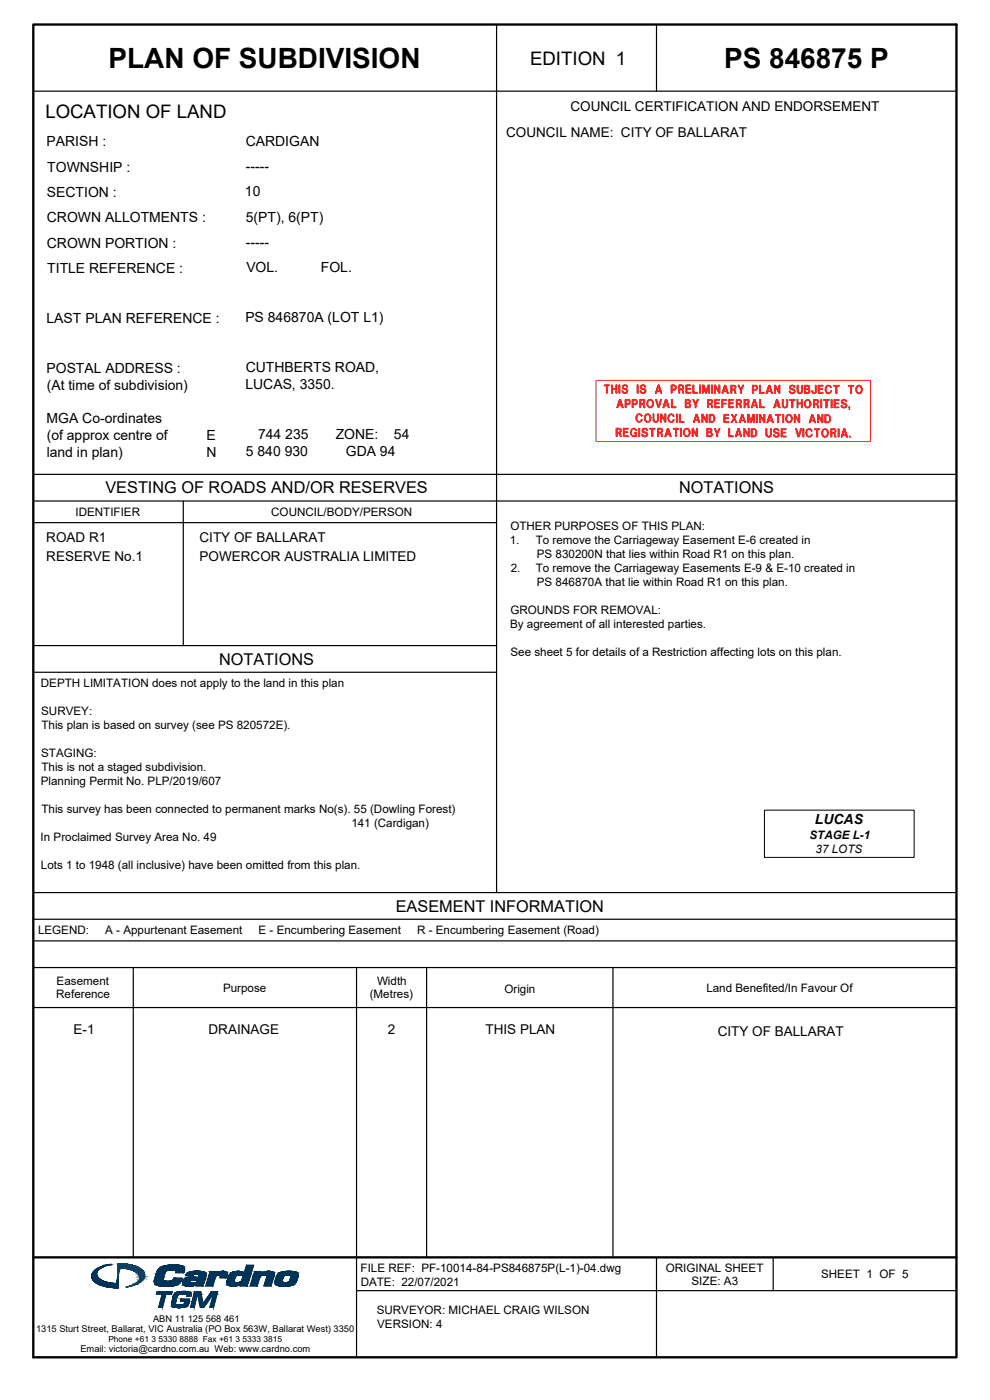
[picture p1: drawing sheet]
<svg xmlns="http://www.w3.org/2000/svg" width="297mm" height="420mm" viewBox="0 0 297 420" stroke-linecap="round" stroke-linejoin="round" font-family="sans-serif">
<defs><g id="words">
<g font-size="8.4">
<text x="32.6" y="20.4">PLAN OF SUBDIVISION</text>
<text x="217.3" y="20.4">PS 846875 P</text>
</g>
<g font-size="5.6">
<text x="159" y="19.4">EDITION 1</text>
<text x="13.6" y="35.4">LOCATION OF LAND</text>
</g>
<g font-size="4.9">
<text x="31.6" y="148.1">VESTING OF ROADS AND/OR RESERVES</text>
<text x="203.7" y="148.1">NOTATIONS</text>
<text x="65.7" y="199.5">NOTATIONS</text>
<text x="118.7" y="273.6">EASEMENT INFORMATION</text>
</g>
<g font-size="4.2">
<text x="13.9" y="43.9">PARISH :</text>
<text x="73.7" y="43.9">CARDIGAN</text>
<text x="14.2" y="51.5">TOWNSHIP :</text>
<text x="73.8" y="51.4">-----</text>
<text x="14.1" y="59.1">SECTION :</text>
<text x="73.5" y="58.9">10</text>
<text x="14.1" y="66.7">CROWN ALLOTMENTS :</text>
<text x="73.8" y="66.5">5(PT), 6(PT)</text>
<text x="14.1" y="74.3">CROWN PORTION :</text>
<text x="73.8" y="74.1">-----</text>
<text x="14.2" y="81.9">TITLE REFERENCE :</text>
<text x="73.9" y="81.6">VOL.</text>
<text x="96.3" y="81.6">FOL.</text>
<text x="14" y="96.9">LAST PLAN REFERENCE :</text>
<text x="73.6" y="96.7">PS 846870A (LOT L1)</text>
<text x="13.9" y="112">POSTAL ADDRESS :</text>
<text x="73.7" y="111.7">CUTHBERTS ROAD,</text>
<text x="14" y="117">(At time of subdivision)</text>
<text x="73.6" y="116.8">LUCAS, 3350.</text>
<text x="14" y="127.1">MGA Co-ordinates</text>
<text x="77.4" y="131.8">744 235</text>
<text x="100.7" y="131.8">ZONE:</text>
<text x="118.2" y="131.8">54</text>
<text x="14" y="132.2">(of approx centre of</text>
<text x="14" y="137.2">land in plan)</text>
<text x="61.9" y="132.2">E</text>
<text x="62" y="137.2">N</text>
<text x="73.8" y="136.9">5 840 930</text>
<text x="103.8" y="136.9">GDA 94</text>
<text x="244.5" y="247.4">LUCAS</text>
</g>
<g font-size="4.1">
<text x="171.2" y="33.2">COUNCIL CERTIFICATION AND ENDORSEMENT</text>
<text x="151.9" y="41.2">COUNCIL NAME: CITY OF BALLARAT</text>
<text x="13.9" y="162.5">ROAD R1</text>
<text x="59.9" y="162.5">CITY OF BALLARAT</text>
<text x="13.9" y="168.4">RESERVE No.1</text>
<text x="59.9" y="168.4">POWERCOR AUSTRALIA LIMITED</text>
<text x="22.1" y="310.3">E-1</text>
<text x="62.6" y="310.4">DRAINAGE</text>
<text x="116.4" y="310.3">2</text>
<text x="145.7" y="310.4">THIS PLAN</text>
<text x="215.3" y="311">CITY OF BALLARAT</text>
</g>
<g font-size="3.5">
<text x="22.6" y="154.8">IDENTIFIER</text>
<text x="81.4" y="154.8">COUNCIL/BODY/PERSON</text>
<text x="153.1" y="159">OTHER PURPOSES OF THIS PLAN:</text>
<text x="152.9" y="163.2">1.</text>
<text x="160.7" y="163.2">To remove the Carriageway Easement E-6 created in</text>
<text x="161.1" y="167.4">PS 830200N that lies within Road R1 on this plan.</text>
<text x="153.2" y="171.6">2.</text>
<text x="160.7" y="171.6">To remove the Carriageway Easements E-9 &amp; E-10 created in</text>
<text x="161.1" y="175.8">PS 846870A that lie within Road R1 on this plan.</text>
<text x="153.1" y="184.2">GROUNDS FOR REMOVAL:</text>
<text x="153.1" y="188.4">By agreement of all interested parties.</text>
<text x="153.2" y="196.8">See sheet 5 for details of a Restriction affecting lots on this plan.</text>
<text x="12.3" y="206.3">DEPTH LIMITATION does not apply to the land in this plan</text>
<text x="12.4" y="214.6">SURVEY:</text>
<text x="12.4" y="218.8">This plan is based on survey (see PS 820572E).</text>
<text x="12.4" y="227.2">STAGING:</text>
<text x="12.4" y="231.4">This is not a staged subdivision.</text>
<text x="12.3" y="235.6">Planning Permit No. PLP/2019/607</text>
<text x="12.4" y="244">This survey has been connected to permanent marks No(s). 55 (Dowling Forest)</text>
<text x="105.4" y="248.2">141 (Cardigan)</text>
<text x="242.9" y="251.8">STAGE L-1</text>
<text x="12.2" y="252.4">In Proclaimed Survey Area No. 49</text>
<text x="244.7" y="256">37 LOTS</text>
<text x="12.3" y="260.8">Lots 1 to 1948 (all inclusive) have been omitted from this plan.</text>
<text x="11.4" y="280.4">LEGEND:</text>
<text x="31.6" y="280.4">A - Appurtenant Easement</text>
<text x="77.6" y="280.4">E - Encumbering Easement</text>
<text x="125.2" y="280.4">R - Encumbering Easement (Road)</text>
<text x="16.9" y="299.6">Reference</text>
<text x="17" y="295.6">Easement</text>
<text x="66.9" y="297.6">Purpose</text>
<text x="110.9" y="299.6">(Metres)</text>
<text x="113.1" y="295.6">Width</text>
<text x="151.3" y="297.9">Origin</text>
<text x="211.9" y="297.6">Land Benefited/In Favour Of</text>
<text x="108.2" y="381.6">FILE REF: PF-10014-84-PS846875P(L-1)-04.dwg</text>
<text x="199.8" y="381.6">ORIGINAL SHEET</text>
<text x="246.4" y="383.6">SHEET 1 OF 5</text>
<text x="108.2" y="385.8">DATE: 22/07/2021</text>
<text x="207.5" y="385.6">SIZE: A3</text>
<text x="113" y="394.4">SURVEYOR: MICHAEL CRAIG WILSON</text>
<text x="113.2" y="398.6">VERSION: 4</text>
</g>
<g font-size="2.8">
<text x="10.8" y="399.8">1315 Sturt Street, Ballarat, VIC Australia (PO Box 563W, Ballarat West) 3350</text>
<text x="45.9" y="396.8">ABN 11 125 568 461</text>
<text x="24.1" y="405.6">Email: victoria@cardno.com.au Web: www.cardno.com</text>
</g>
<text font-size="2.5" x="32.5" y="402.6">Phone +61 3 5330 8888 Fax +61 3 5333 3815</text>
</g></defs>
<path d="M10 7.4h277v399.9h-277zM10 377.4h277" fill="none" stroke="#000" stroke-width=".7"/>
<g fill="none" stroke="#000" stroke-width=".36">
<path d="M149 7.4v20h-139M197 7.4v20h90M197 27.4h-48v240.5h-139M10 150.4h277M10 156.9h139M10 142.4h277M55 150.4v43.4M10 193.8h139M10 201.8h139M10 275.9h277M149 267.9h138M10 282.4h277"/>
<path d="M10 290.4h277M40 290.4v87M107 290.4v96.9M128 290.4v87M183.9 290.4v87M10 302.4h277M197 377.4v29.9M232 377.4v9.9M287 387.3h-180v20"/>
</g>
<g fill="none" stroke="#ff2424" stroke-width=".3">
<path d="M178.8 114.2h82.4v18.3h-82.4zM181.3 115.6h1.6M182.1 115.7l-.1 2.2v-2.1h-.7v-.3h1.6v.3h-.7v2.2h-.3v-2.2M183.5 115.5h.3v1.1h1v-1.1h.3v2.5h-.3v-1.2h-1v1.2h-.3zM183.6 117.9v-2.3l.1 2.3M183.7 116.7h1.1M184.9 117.9v-2.3l.1 2.3M185.7 115.5h.3v2.5h-.3zM185.8 117.9v-2.3l.1 2.3M186 119.9l.9 2.4-.8-2.4-.9 2.4 .7-2.4 .8 2.5h.3l-.8-2.5h-.4l-.8 2.5h.4l.6-2.1M186.9 115.7a.88 .88 0 0 1 1.4 .5h-.3a.48 .48 0 0 0-.6-.5 .48 .48 0 0 0-.2 .8l.7 .2a.82 .82 0 0 1-.1 1.4 .82 .82 0 0 1-1.2-.8h.3a.49 .49 0 0 0 .7 .5 .49 .49 0 0 0 .2-.8l-1-.4-.1-.5zM187.6 119.9h.9a.8 .8 0 0 1 .6 .7 .8 .8 0 0 1-.6 .8h-.6v.9h-.3z"/>
<path d="M188.1 116.1a.58 .58 0 0 0-.8-.4 .58 .58 0 0 0-.1 .9l.8 .3a.72 .72 0 0 1-.3 1.1 .72 .72 0 0 1-1-.6M188.2 116.1a.68 .68 0 0 0-1-.5 .68 .68 0 0 0 0 1.1l.6 .2a.61 .61 0 0 1-.1 1 .61 .61 0 0 1-.9-.6M189.7 119.9h.9a.8 .8 0 0 1 .6 .7 .8 .8 0 0 1-.6 .8h-.6v.9h-.3zM191.2 115.5h.3v2.5h-.3zM191.3 117.9v-2.3l.1 2.3M192.3 115.7a.87 .87 0 0 1 .9-.2 .87 .87 0 0 1 .6 .7h-.3a.48 .48 0 0 0-.7-.5 .48 .48 0 0 0-.2 .8l.8 .2a.82 .82 0 0 1-.2 1.4 .82 .82 0 0 1-1.1-.8h.3a.49 .49 0 0 0 .7 .5 .49 .49 0 0 0 .2-.8l-1.1-.4zM193.6 116.1a.58 .58 0 0 0-.9-.4 .58 .58 0 0 0-.1 .9l.9 .3a.72 .72 0 0 1-.3 1.1 .72 .72 0 0 1-1-.6M193.7 116.1a.68 .68 0 0 0-1.1-.5 .68 .68 0 0 0 0 1.1l.7 .2a.61 .61 0 0 1-.1 1 .61 .61 0 0 1-.9-.6M196.6 119.9h.4l.6 1.9 .6-1.9h.3l-.8 2.4h-.3zM196.8 120l.7 2 .9-2-.7 2.2h-.2zM197.1 117.5h1M197.2 117.3h.9"/>
<path d="M197.2 117.2h.8M197.6 115.6l.9 2.3-.8-2.3-1 2.3 .8-2.3 .7 2.4h.4l-.8-2.5h-.4l-.8 2.5h.4l.6-2M199.9 119.9l.8 2.4-.7-2.4-1 2.4 .7-2.4 .8 2.5h.3l-.8-2.5h-.3l-.8 2.5h.3l.6-2.1M201.3 115.5h1a.8 .8 0 0 1 .6 .8 .8 .8 0 0 1-.6 .8h-.6v.9h-.4zM201.6 115.7l-.1 2.2v-2.3h.8a.67 .67 0 0 1 .5 .7 .67 .67 0 0 1-.5 .7h-.7M201.7 115.8h.5a.54 .54 0 0 1 .4 .5 .54 .54 0 0 1-.4 .5h-.5zM202.2 115.7a.66 .66 0 0 1 .5 .6 .66 .66 0 0 1-.5 .7M203.8 116.8h.7a.66 .66 0 0 0 .7-.6 .66 .66 0 0 0-.5-.7h-1.1v2.5h.4v-1a.79 .79 0 0 1 .8 1h.4l-.2-.8-.5-.4M203.8 115.7l-.1 2.2v-2.3l1.3 .2 .1 .5-.3 .4M204 115.8h.5a.46 .46 0 0 1 .4 .4 .46 .46 0 0 1-.4 .5h-.5zM204.4 116.9l.3 .1 .3 .9M204.5 115.7l.5 .3a.52 .52 0 0 1-.5 .8"/>
<path d="M204.7 117l.4 .9M205.8 115.5h1.5v.3h-1.2v.8h1.1v.2h-1.1v.9h1.2v.3h-1.5zM206 116.7h1.1M206 115.7v2.1M207.2 115.6h-1.3v2.3h1.3M207.8 119.9h.3l.6 1.1 .5-1.1h.4l-.7 1.5v1h-.4v-1zM208 120l.7 1.3 .7-1.3-.7 1.4v.9l-.1-.9zM208.2 117.8v-2.3h-.3v2.5h1.4v-.2h-1.2l-.1-2.2v2.3h1.3M209.9 115.5h.3v2.5h-.3zM210 118v-2.4l.1 2.4M210.8 115.5h.5l.5 2.1 .6-2.1h.5v2.5h-.3v-2.2l-.6 2.2h-.4l-.5-2.2v2.2h-.3zM210.8 115.7h.4l.7 2.1 .5-2.2h.4v2.3l-.1-2.2-.2 .1-.6 2.1h-.2l-.7-2.1-.2 2.1z"/>
<path d="M213.4 115.5h.4v2.5h-.4zM213.6 118v-2.4l.1 2.4M214.3 115.5h.4l1 2v-2h.3v2.5h-.3l-1-1.9v1.9h-.4zM214.4 119.9h1.5v.2h-1.1v.8h1v.3h-1v.9h1.1v.3h-1.5zM214.6 115.7v2.3M215.8 115.6v2.3M215.9 115.6v2.4l-1.4-2.4v2.4M216.5 119.9h1.5v.2h-1.1v.9h1v.3h-1v1.1h-.4zM217.1 117.5h.9M217.1 117.4h.9M217.2 117.3h.8M217.6 115.6l.8 2.4-.7-2.4-1 2.4 .8-2.4 .7 2.5h.3l-.8-2.5h-.3l-.8 2.5h.3l.7-2.1"/>
<path d="M218.6 119.9h1.5v.2h-1.1v.8h1v.3h-1v.9h1.1v.3h-1.5zM219.5 115.8l-.1 2.2v-2.3l1.2 .2 .1 .5-.2 .3M219.6 115.8h.5a.46 .46 0 0 1 .4 .5 .46 .46 0 0 1-.4 .4h-.5zM220 116.9l.5 .4 .1 .7M220.2 115.7l.4 .4a.57 .57 0 0 1-.4 .8 .91 .91 0 0 1 .6 1.1h-.3a.83 .83 0 0 0-.9-1v1h-.3v-2.4h1a.65 .65 0 0 1 .5 .7 .65 .65 0 0 1-.6 .6h-.7M220.4 117.1l.3 .9M221.4 115.6h.3l.6 1.1 .5-1.1h.4l-.7 1.5v1h-.4v-1zM221.6 115.7l.7 1.3 .8-1.4-.7 1.5v.9l-.2-.9zM225.7 115.6h1a.79 .79 0 0 1 .6 .8 .79 .79 0 0 1-.6 .7h-.6v.9h-.4zM226 115.8l-.2 2.1v-2.2h.9a.66 .66 0 0 1 .5 .7 .66 .66 0 0 1-.5 .6h-.7M226.1 115.8h.5a.52 .52 0 0 1 .4 .6 .52 .52 0 0 1-.4 .5h-.5zM226.4 120l.8 2.3-.7-2.3-1 2.3 .8-2.3 .7 2.4h.4l-.8-2.5h-.4l-.8 2.5h.3l.7-2.1"/>
<path d="M226.6 115.7a.65 .65 0 0 1 .5 .7 .65 .65 0 0 1-.5 .6M228.2 117.8v-2.2h-.4v2.5h1.5v-.3h-1.2l-.1-2.1v2.2h1.2M230.3 117.6h1M230.4 117.4h.9M230.4 117.3h.8M230.8 115.7l.9 2.3-.8-2.3-.9 2.3 .7-2.3 .8 2.4h.3l-.8-2.5h-.4l-.8 2.5h.4l.6-2.1M232.4 115.6h.3l1 2v-2h.3v2.5h-.3l-1-2v2h-.3zM232.6 115.7v2.3M233.1 120l.9 2.3-.8-2.3-.9 2.3 .7-2.3 .8 2.4h.3l-.8-2.5h-.4l-.8 2.5h.4l.6-2.1M233.8 115.7v2.3M233.9 115.7v2.3l-1.4-2.3v2.3M234.7 119.9h.3v1.8a.51 .51 0 0 0 .5 .5 .51 .51 0 0 0 .5-.5v-1.8h.3v1.8a.84 .84 0 0 1-.8 .8 .84 .84 0 0 1-.8-.8z"/>
<path d="M234.8 120l.1 1.7a.63 .63 0 0 0 .6 .6 .63 .63 0 0 0 .6-.6v-1.7l.1 1.7a.73 .73 0 0 1-.7 .7 .73 .73 0 0 1-.7-.7zM237.1 115.8a.87 .87 0 0 1 .9-.2 .87 .87 0 0 1 .5 .7h-.3a.48 .48 0 0 0-.6-.5 .48 .48 0 0 0-.2 .8l.7 .2a.82 .82 0 0 1-.1 1.4 .82 .82 0 0 1-1.2-.8h.4a.49 .49 0 0 0 .6 .5 .49 .49 0 0 0 .2-.8l-1.1-.5zM238.3 116.2a.58 .58 0 0 0-.8-.4 .58 .58 0 0 0-.1 .9l.8 .3a.72 .72 0 0 1-.3 1.1 .72 .72 0 0 1-1-.6M238.4 116.2a.68 .68 0 0 0-1-.5 .68 .68 0 0 0 0 1.1l.6 .2a.61 .61 0 0 1-.1 1 .61 .61 0 0 1-.9-.6M239.1 119.9h.3v1h1v-1h.4v2.5h-.4v-1.2h-1v1.2h-.3zM239.2 115.6h.3v1.8a.51 .51 0 0 0 .5 .5 .51 .51 0 0 0 .5-.5v-1.8h.3v1.8a.84 .84 0 0 1-.8 .8 .84 .84 0 0 1-.8-.8zM239.3 115.7l.1 1.7a.63 .63 0 0 0 .6 .6 .63 .63 0 0 0 .6-.6v-1.7l.1 1.7a.73 .73 0 0 1-.7 .7 .73 .73 0 0 1-.7-.7zM241.6 115.8v2.1M241.7 116.8h.8a.66 .66 0 0 1 .6 .7 .66 .66 0 0 1-.6 .6h-1.1v-2.5h1a.59 .59 0 0 1 .5 .6 .59 .59 0 0 1-.5 .6M241.7 116.7h.5a.39 .39 0 0 0 .4-.4 .39 .39 0 0 0-.3-.4h-.6v1.9h.6a.46 .46 0 0 0 .4-.4 .46 .46 0 0 0-.4-.5M242.3 115.8l.4 .3-.1 .6M242.4 116.7a.47 .47 0 0 0 .4-.5 .47 .47 0 0 0-.4-.4h-.9v2.2h1a.54 .54 0 0 0 .4-.6 .54 .54 0 0 0-.4-.5h-.8"/>
<path d="M242.7 117l.1 .6-.5 .4M243.7 117.3a.57 .57 0 0 0 .4 .8 .57 .57 0 0 0 .7-.6v-1.8l-.1 1.8a.48 .48 0 0 1-.6 .5 .48 .48 0 0 1-.3-.7M244.6 115.6h.3v1.9a.69 .69 0 0 1-.8 .7 .69 .69 0 0 1-.5-.9h.3v.2a.37 .37 0 0 0 .3 .4 .37 .37 0 0 0 .4-.4zM245.4 115.6h1.6v.3h-1.2v.8h1v.2h-1v.9h1.2v.3h-1.6zM245.7 116.8h1.1M245.7 115.8v2.1M246.2 119.9h.4v2.5h-.4zM246.9 115.8h-1.3v2.2h1.3M247.9 115.9a.93 .93 0 0 1 .9-.3 .93 .93 0 0 1 .7 .7l-.5-.2a.67 .67 0 0 0-.7-.2 .67 .67 0 0 0-.4 .7v.5a.66 .66 0 0 0 .5 .8 .66 .66 0 0 0 .8-.6h.3a1.01 1.01 0 0 1-1.3 .8 1.01 1.01 0 0 1-.6-1.4zM247.9 116.1l-.1 .4 .1 1.2M249.1 116l.1 .2M249.3 117.4l-.2 .3"/>
<path d="M249.3 119.9h.4v2.5h-.4zM249.3 116.3a.91 .91 0 0 0-1.2-.5 .91 .91 0 0 0-.4 1.2 .87 .87 0 0 0 .7 1 .87 .87 0 0 0 1-.7M250.2 115.8h1.5M250.2 119.9h1.5v.3h-1.1v.7h1v.3h-1v.9h1.1v.3h-1.5zM251 115.9l-.1 2.2v-2.2h-.8v-.3h1.7v.3h-.7v2.2h-.3v-2.2M254.6 115.8h1.5M255.4 115.9l-.1 2.2v-2.2h-.8v-.3h1.7v.3h-.7v2.2h-.3v-2.2M257 115.9a1.14 1.14 0 0 1 1.6 .2 1.14 1.14 0 0 1 0 1.5 1.08 1.08 0 0 1-1.5 .4 1.08 1.08 0 0 1-.3-1.5zM257.1 116a1 1 0 0 1 1.3 .1 1 1 0 0 1 .1 1.3 .91 .91 0 0 1-1.2 .6 .91 .91 0 0 1-.5-1.2zM257.1 116.1l-.2 .4 .2 1.2M257.3 116.1a.66 .66 0 0 1 .7-.2 .66 .66 0 0 1 .4 .7v.6a.68 .68 0 0 1-.7 .7 .68 .68 0 0 1-.6-.7zM258.3 116.1l.2 .4-.2 1.2"/>
<path d="M185.1 129.8h.6a.66 .66 0 0 0 .7-.6 .66 .66 0 0 0-.5-.7h-1.1v2.5h.4v-1a.83 .83 0 0 1 .9 1h.4l-.2-.8-.6-.4M185.1 128.7l-.1 2.2v-2.3l1.2 .2 .1 .6-.2 .3M185.2 128.8h.5a.46 .46 0 0 1 .4 .4 .46 .46 0 0 1-.4 .5h-.5zM185.5 121.8h1M185.6 121.7h.9M185.6 129.9l.3 .1 .3 .9M185.6 121.6h.8M185.7 128.7l.5 .3a.51 .51 0 0 1-.4 .8M185.9 130l.4 .9M187.2 129.7h1.1M187.2 128.7v2.1M187.3 128.8v.8h1.1v.2h-1.1v.9h1.2v.3h-1.5v-2.5h1.5v.3h-1.2"/>
<path d="M187.8 120.1l-.1 2.1v-2.2h.8a.66 .66 0 0 1 .5 .6 .66 .66 0 0 1-.5 .7h-.7M187.9 120.1h.5a.52 .52 0 0 1 .4 .5 .52 .52 0 0 1-.4 .6h-.5zM188.4 120a.65 .65 0 0 1 .6 .6 .65 .65 0 0 1-.6 .7M188.4 128.6h-1.3v2.3h1.3M189.4 128.8a.93 .93 0 0 1 1.7 .4l-.5-.2a.66 .66 0 0 0-.7-.2 .66 .66 0 0 0-.4 .7v.5a.67 .67 0 0 0 .6 .8 .67 .67 0 0 0 .7-.7h-.5v-.2h.7v1.1l-.2-.3a.97 .97 0 0 1-1.3 .1 .97 .97 0 0 1-.3-1.2zM189.5 129l-.1 .4 .1 1.1M189.9 120.1l-.1 2.1v-2.2h.8a.66 .66 0 0 1 .5 .6 .66 .66 0 0 1-.5 .7h-.7M190 120.1h.5a.52 .52 0 0 1 .4 .5 .52 .52 0 0 1-.4 .6h-.5zM190.3 130h.6v.9l-.1-.5M190.5 120a.65 .65 0 0 1 .6 .6 .65 .65 0 0 1-.6 .7M190.7 128.9l.1 .2M190.9 129.2a.9 .9 0 0 0-1.2-.5 .9 .9 0 0 0-.4 1.2 .84 .84 0 0 0 .7 1 .84 .84 0 0 0 .9-.8"/>
<path d="M191.2 124.7l-.2 .3 .2 1.2M191.3 124.3h1l.4 .6-.4-.3a.66 .66 0 0 0-.8-.1 .66 .66 0 0 0-.4 .7v.5a.66 .66 0 0 0 .6 .8 .66 .66 0 0 0 .7-.6h.3a1.02 1.02 0 0 1-1.3 .8 1.02 1.02 0 0 1-.6-1.4zM191.7 128.5h.3v2.5h-.3zM191.8 131v-2.4l.1 2.4M192.2 121.2h.6a.65 .65 0 0 0 .7-.6 .65 .65 0 0 0-.5-.7h-1.1v2.4h.4v-1a.9 .9 0 0 1 .9 1.1l.3-.1a.9 .9 0 0 0-.7-1.1M192.2 120.1l-.2 2.2v-2.3l1.3 .1 .1 .6-.3 .3M192.3 120.1h.5a.46 .46 0 0 1 .4 .5 .46 .46 0 0 1-.4 .4h-.5zM192.3 124.6l.1 .2M192.5 126l-.2 .3M192.6 124.8a.91 .91 0 0 0-1.2-.4 .91 .91 0 0 0-.5 1.2 .87 .87 0 0 0 .7 1 .87 .87 0 0 0 1-.7M192.7 121.2l.3 .1 .3 1M192.8 120l.5 .3a.53 .53 0 0 1-.5 .8"/>
<path d="M192.8 128.7a.87 .87 0 0 1 .9-.2 .87 .87 0 0 1 .6 .7h-.3a.47 .47 0 0 0-.7-.5 .47 .47 0 0 0-.2 .8l.7 .2a.8 .8 0 0 1 0 1.4 .8 .8 0 0 1-1.2-.7l.3-.1a.5 .5 0 0 0 .7 .5 .5 .5 0 0 0 .2-.8l-1.1-.4zM193 121.3l.4 1M193.6 124.5a1.14 1.14 0 0 1 1.6 .1 1.14 1.14 0 0 1 0 1.6 1.07 1.07 0 0 1-1.5 .3 1.07 1.07 0 0 1-.3-1.5zM193.7 124.6a1 1 0 0 1 1.3 .1 1 1 0 0 1 .1 1.3 .9 .9 0 0 1-1.1 .5 .9 .9 0 0 1-.6-1.2zM193.7 124.7l-.2 .4 .2 1.2M193.9 124.7a.65 .65 0 0 1 .7-.2 .65 .65 0 0 1 .4 .7v.5a.68 .68 0 0 1-.7 .8 .68 .68 0 0 1-.6-.8zM194.1 129.2a.57 .57 0 0 0-.9-.5 .57 .57 0 0 0-.1 .9l.9 .3a.72 .72 0 0 1-.3 1.1 .72 .72 0 0 1-1-.6M194.2 129.2a.69 .69 0 0 0-1-.6 .69 .69 0 0 0-.1 1.1l.7 .2a.61 .61 0 0 1-.1 1 .61 .61 0 0 1-.9-.5M194.4 120.1a1.14 1.14 0 0 1 1.5 .2 1.14 1.14 0 0 1 0 1.5 1.08 1.08 0 0 1-1.5 .4 1.08 1.08 0 0 1-.3-1.5zM194.5 120.2a1.01 1.01 0 0 1 1.3 .1 1.01 1.01 0 0 1 .1 1.3 .91 .91 0 0 1-1.2 .6 .91 .91 0 0 1-.5-1.2zM194.5 120.3l-.2 .4 .2 1.2M194.6 120.3a.65 .65 0 0 1 .8-.2 .65 .65 0 0 1 .3 .7v.6a.68 .68 0 0 1-.6 .7 .68 .68 0 0 1-.7-.7z"/>
<path d="M194.9 124.7l.2 .4-.2 1.2M194.9 128.7h1.6M195.7 120.3l.2 .4-.2 1.2M195.8 128.7l-.1 2.3v-2.2h-.8v-.3h1.7v.3h-.7v2.2h-.3v-2.2M195.9 124.2h.3v1.8a.51 .51 0 0 0 .5 .5 .51 .51 0 0 0 .6-.5v-1.8h.3v1.8a.84 .84 0 0 1-.8 .8 .84 .84 0 0 1-.9-.8zM196.1 126v-1.7l-.1 1.7a.73 .73 0 0 0 .8 .7 .73 .73 0 0 0 .7-.7v-1.7l-.1 1.7a.63 .63 0 0 1-.6 .6 .63 .63 0 0 1-.7-.6M197.5 129.9h.7a.66 .66 0 0 0 .6-.6 .66 .66 0 0 0-.5-.8h-1v2.5h.3v-1a.89 .89 0 0 1 .9 1h.3a.91 .91 0 0 0-.6-1.1M197.5 128.7l-.1 2.3v-2.3l1.2 .1 .1 .6-.2 .3M197.6 128.8h.5a.46 .46 0 0 1 .4 .5 .46 .46 0 0 1-.4 .4h-.5zM198 129.9l.4 .1 .2 1M198.1 124.2h.4l1 2v-2h.3v2.5h-.3l-1-2v2h-.4zM198.2 128.7l.4 .3a.51 .51 0 0 1-.4 .8"/>
<path d="M198.4 130l.3 1M198.4 124.3v2.3M199.4 121.8h.9M199.4 121.7h.9M199.5 121.6h.7M199.6 124.3v2.3M199.7 124.3v2.3l-1.3-2.3-.2 2.3M199.9 130.5h1M200 130.4h.9M200 130.2h.8M200.4 128.6l.9 2.4-.8-2.4-.9 2.4 .7-2.4 .8 2.4h.3l-.8-2.4h-.4l-.8 2.4h.4l.6-2M200.7 124.5a.94 .94 0 0 1 1.6 .4l-.5-.2a.66 .66 0 0 0-.8-.2 .66 .66 0 0 0-.3 .7v.5a.66 .66 0 0 0 .5 .8 .66 .66 0 0 0 .8-.6h.3a1.02 1.02 0 0 1-1.3 .8 1.02 1.02 0 0 1-.7-1.3z"/>
<path d="M200.7 124.7l-.1 .4 .1 1.2M201.7 122.1v-2.2h-.3v2.5h1.4v-.3h-1.2l-.1-2.1v2.2h1.3M201.9 124.6l.1 .2M202 128.7h1.6M202.1 126l-.2 .3M202.1 124.9a.91 .91 0 0 0-1.2-.5 .91 .91 0 0 0-.4 1.2 .87 .87 0 0 0 .7 1 .87 .87 0 0 0 1-.7M202.9 128.7l-.1 2.3v-2.2h-.8v-.3h1.6v.3h-.6v2.2h-.4v-2.2M202.9 124.3h.3v2.4h-.3zM203 126.7v-2.4l.1 2.4M204.2 126.5v-2.2h-.4v2.5h1.5v-.3h-1.3l-.1-2.1v2.2h1.3M204.2 128.5h.3v2.5h-.3zM204.3 131v-2.4l.1 2.4"/>
<path d="M205.4 128.9a1 1 0 0 1 1.4 .1 1 1 0 0 1 .1 1.3 .91 .91 0 0 1-1.2 .6 .91 .91 0 0 1-.5-1.2zM205.5 129l-.2 .4 .2 1.2M205.6 128.6a1.19 1.19 0 0 1 1.5 1.2 1.19 1.19 0 0 1-1.5 1.1 1.53 1.53 0 0 1 0-2.3zM205.6 129a.68 .68 0 0 1 .8-.2 .68 .68 0 0 1 .4 .7v.6a.68 .68 0 0 1-.7 .7 .68 .68 0 0 1-.7-.7zM205.8 120.1v2.1M205.9 120.9h.5a.4 .4 0 0 0 .4-.4 .4 .4 0 0 0-.3-.4h-.6v2h.6a.46 .46 0 0 0 .4-.5 .46 .46 0 0 0-.4-.4M205.9 121h.8a.66 .66 0 0 1 .6 .7 .66 .66 0 0 1-.6 .7h-1.1v-2.5h1.1a.59 .59 0 0 1 .5 .6 .59 .59 0 0 1-.5 .5M206.5 120l.4 .3-.1 .6M206.6 120.9a.47 .47 0 0 0 .4-.4 .47 .47 0 0 0-.3-.5h-1v2.2h1a.54 .54 0 0 0 .4-.5 .54 .54 0 0 0-.4-.5h-.8M206.7 129l.2 .4-.2 1.2M206.9 121.2l.1 .7-.5 .3M207.7 128.5h.3l1 2v-2h.3v2.5h-.3l-1-1.9v1.9h-.3z"/>
<path d="M207.9 128.7v2.3M208.5 126.3h1M208.6 126.1h.9M208.6 126h.8M209 124.4l.8 2.3-.7-2.3-.9 2.3 .7-2.3 .8 2.4h.3l-.8-2.5h-.4l-.8 2.5h.3l.7-2.1M209.1 128.6v2.3M209.2 128.6v2.4l-1.3-2.4-.1 2.4M210.6 124.3h.3l1 2v-2h.3v2.5h-.3l-1-2v2h-.3zM210.8 124.4v2.3M212 124.4v2.3M212.1 124.4v2.3l-1.3-2.3-.1 2.3M212.3 128.8v2.1"/>
<path d="M212.4 129.6h.5a.39 .39 0 0 0 .4-.4 .39 .39 0 0 0-.3-.4h-.6v2h.6a.46 .46 0 0 0 .4-.5 .46 .46 0 0 0-.4-.4M212.4 129.7h.8a.65 .65 0 0 1 .6 .7 .65 .65 0 0 1-.6 .6h-1.1v-2.4h1a.59 .59 0 0 1 .5 .6 .59 .59 0 0 1-.5 .5M212.5 120.1l-.1 2.2v-2.3l1.2 .2 .1 .5-.2 .3M212.6 120.1h.5a.46 .46 0 0 1 .5 .5 .46 .46 0 0 1-.5 .4h-.5zM212.9 124.5a1.16 1.16 0 0 1 1.5 1.1 1.16 1.16 0 0 1-1.5 1.1zM213 128.7l.4 .3-.1 .6M213 124.5v2.1M213 121.2l.5 .4 .1 .7M213.1 129.6a.47 .47 0 0 0 .4-.4 .47 .47 0 0 0-.4-.5h-.9v2.2h1a.53 .53 0 0 0 .4-.5 .53 .53 0 0 0-.4-.5h-.8M213.1 124.6a.98 .98 0 0 1 1.1 1 .98 .98 0 0 1-1.1 .9zM213.2 120l.4 .4a.57 .57 0 0 1-.4 .8l.5 .4 .2 .8-.4-.1a.8 .8 0 0 0-.9-1v1.1h-.3v-2.5h1a.65 .65 0 0 1 .5 .7 .65 .65 0 0 1-.6 .6h-.7M213.4 121.4l.3 .9"/>
<path d="M213.4 129.9l.1 .7-.5 .3M213.6 124.3a1.29 1.29 0 0 1 .9 1.3 1.29 1.29 0 0 1-.9 1.2h-.8v-2.5h.8M214.1 124.8v1.5M214.3 128.6h.3l.6 1.1 .5-1.1h.3l-.7 1.5v1h-.3v-1zM214.5 128.7l.7 1.3 .7-1.4-.7 1.5v.9l-.1-.9zM214.7 121h1.1M214.7 120.1v2.1M215.9 120h-1.4v2.2h1.4M216.7 120.1v2.2M216.7 121.1h1.1M217.2 124.3h1.5v.3h-1.1l-.1 .8h1.1v.2h-1.1v.9h1.2v.3h-1.5zM217.4 125.5h1.1"/>
<path d="M217.4 124.6v2M218 120h-1.4v2.3M218.6 124.5h-1.3v2.2h1.3M218.8 121h1.2M218.8 120.1v2.1M218.9 130.8v-2.2h-.3v2.5h1.4v-.3h-1.2l-.1-2.1v2.2h1.3M219.4 124.4h.4l1.4 2.4h-.3zM219.6 124.5l1.4 2.2zM220.1 120h-1.4v2.2h1.4M220.7 124.3h.4l-1.5 2.5h-.3zM220.8 124.5l-1.3 2.2zM221.1 130.5h1"/>
<path d="M221.1 120.1l-.1 2.2v-2.3l1.3 .2v.5l-.2 .3M221.1 130.4h.9M221.2 130.3h.8M221.2 120.1h.6a.46 .46 0 0 1 .4 .5 .46 .46 0 0 1-.4 .4h-.6zM221.6 128.7l.8 2.3-.7-2.3-1 2.3 .8-2.3 .8 2.4h.3l-.8-2.5h-.4l-.8 2.5h.3l.7-2.1M221.7 121.2l.3 .2 .2 .9M221.8 120l.4 .4a.57 .57 0 0 1-.4 .8l.5 .4 .2 .8-.4-.1a.78 .78 0 0 0-.9-1v1.1h-.3v-2.5h1.1a.65 .65 0 0 1 .5 .7 .65 .65 0 0 1-.7 .6h-.7M222 121.4l.3 .9M222.2 126.3h1M222.3 126.2h.9M222.3 126h.8M222.7 124.4l.9 2.4-.8-2.4-.9 2.4 .7-2.4 .8 2.4h.3l-.8-2.4h-.4l-.8 2.4h.4l.6-2"/>
<path d="M223.1 128.6h.4l1 1.9v-1.9h.3v2.5h-.3l-1-2v2h-.4zM223.4 128.7v2.3M223.5 120.1l-.2 2.2v-2.3l1.3 .2 .1 .5-.2 .3M223.6 120.1h.5a.46 .46 0 0 1 .4 .5 .46 .46 0 0 1-.4 .4h-.5zM224 121.2l.3 .2 .3 .9M224.1 120l.5 .4a.57 .57 0 0 1-.5 .8l.5 .4 .2 .8-.3-.1a.8 .8 0 0 0-.9-1v1.1h-.4v-2.5h1.1a.65 .65 0 0 1 .5 .7 .65 .65 0 0 1-.7 .6h-.6M224.3 124.3h.5l.5 2.1 .6-2.1h.5v2.5h-.3v-2.2l-.6 2.2h-.4l-.5-2.2v2.2h-.3zM224.3 121.4l.4 .9M224.3 124.5h.4l.7 2 .6-2h.3v2.2l-.1-2.2-.8 2.2h-.2l-.7-2.1-.2 2.1zM224.6 128.7v2.3M224.7 128.7v2.3l-1.3-2.3-.1 2.3M225.4 128.6h.7a1.29 1.29 0 0 1 1 1.3 1.29 1.29 0 0 1-1 1.2h-.7z"/>
<path d="M225.5 128.7a1.16 1.16 0 0 1 1.5 1.2 1.16 1.16 0 0 1-1.5 1.1zM225.6 128.8v2.1M225.9 121.8h.9M226 121.7h.8M226 121.6h.8M226.1 128.9a1.03 1.03 0 0 1 .7 1.2 1.03 1.03 0 0 1-1.1 .8v-2h.4M226.7 129.1v1.5M226.9 124.3h.4v2.5h-.4zM227.1 126.8v-2.4l.1 2.4M227.8 124.3h.4l1 2v-2h.3v2.5h-.3l-1-1.9v1.9h-.4zM228.1 124.5v2.3M228.3 122.1v-2.2h-.4v2.5h1.5v-.3h-1.2l-.2-2.1v2.3h1.3"/>
<path d="M229.3 124.4v2.3M229.4 124.4v2.4l-1.3-2.4-.1 2.4M229.8 128.6h.3v1.8a.51 .51 0 0 0 .5 .5 .51 .51 0 0 0 .5-.5v-1.8h.4v1.8a.84 .84 0 0 1-.9 .8 .84 .84 0 0 1-.8-.8zM229.9 128.7l.1 1.7a.63 .63 0 0 0 .6 .6 .63 .63 0 0 0 .7-.6v-1.7l.1 1.7a.73 .73 0 0 1-.8 .7 .73 .73 0 0 1-.7-.7zM230.6 126.3h.9M230.6 126.2h.9M230.7 126.1h.7M231.1 124.5l.8 2.3-.7-2.3-1 2.3 .7-2.3 .8 2.4h.4l-.9-2.5h-.3l-.8 2.5h.3l.7-2.1M232.3 128.8a.87 .87 0 0 1 .9-.2 .87 .87 0 0 1 .6 .7h-.4a.48 .48 0 0 0-.6-.5 .48 .48 0 0 0-.2 .8l.7 .2a.82 .82 0 0 1-.1 1.4 .82 .82 0 0 1-1.2-.8h.4a.49 .49 0 0 0 .6 .5 .49 .49 0 0 0 .2-.8l-1-.4-.1-.5zM232.6 121.8h1M232.7 124.5h1.5M232.7 121.7h.9"/>
<path d="M232.7 121.6h.8M233.5 124.6l-.1 2.2v-2.2h-.8v-.2h1.7v.2h-.7v2.2h-.3v-2.2M233.5 129.3a.58 .58 0 0 0-.8-.5 .58 .58 0 0 0-.1 .9l.8 .3a.72 .72 0 0 1-.3 1.1 .72 .72 0 0 1-1-.6M233.6 129.3a.68 .68 0 0 0-1-.6 .68 .68 0 0 0 0 1.2l.7 .1a.61 .61 0 0 1-.2 1 .61 .61 0 0 1-.8-.5M234.4 128.6h1.5v.3h-1.2v.8h1.1v.3h-1.1v.9h1.2v.2h-1.5zM234.6 129.8h1.1M234.6 128.9v2M234.8 124.4h.4v2.4h-.4zM234.9 126.8v-2.3l.2 2.3M235.8 128.8h-1.3v2.2h1.3M236.1 124.8a1.01 1.01 0 0 1 1.3 0 1.01 1.01 0 0 1 .1 1.3 .92 .92 0 0 1-1.2 .6 .92 .92 0 0 1-.5-1.2zM236.1 124.8l-.2 .4 .2 1.2"/>
<path d="M236.2 124.5a1.19 1.19 0 0 1 1.5 1.1 1.19 1.19 0 0 1-1.5 1.2 1.53 1.53 0 0 1 0-2.3zM236.2 124.8a.66 .66 0 0 1 .8-.2 .66 .66 0 0 1 .4 .8v.5a.68 .68 0 0 1-.7 .8 .68 .68 0 0 1-.6-.8zM236.9 120h1.6M237.3 124.8l.2 .4-.2 1.2M237.8 120.1l-.1 2.2v-2.1h-.8v-.3h1.7v.3h-.7v2.2h-.3v-2.2M238.3 124.4h.3l1 1.9v-1.9h.3v2.4h-.3l-1-1.9v1.9h-.3zM238.5 124.5v2.3M238.7 128.6h.3l.6 2 .6-2h.3l-.7 2.5h-.4zM238.8 128.7l.7 2.1 .9-2.1-.7 2.3h-.2zM239.2 122.3v-2.3l.1 2.3M239.4 121.1h1.1M239.7 124.5v2.2"/>
<path d="M239.8 124.5v2.3l-1.3-2.3-.1 2.3M240.6 122.3v-2.3l.1 2.3M240.9 128.6h.3v2.5h-.3zM241 131.1v-2.4l.1 2.4M241.7 120.3a1.01 1.01 0 0 1 1.3 .1 1.01 1.01 0 0 1 .1 1.3 .92 .92 0 0 1-1.2 .5 .92 .92 0 0 1-.5-1.2zM241.7 120.4l-.1 .4 .1 1.1M241.8 120a1.19 1.19 0 0 1 1.5 1.2 1.19 1.19 0 0 1-1.5 1.1 1.53 1.53 0 0 1 0-2.3zM241.9 120.3a.68 .68 0 0 1 .7-.1 .68 .68 0 0 1 .4 .7v.5a.68 .68 0 0 1-.7 .8 .68 .68 0 0 1-.6-.8zM242.1 128.9a.93 .93 0 0 1 .9-.3 .93 .93 0 0 1 .7 .7l-.4-.2a.68 .68 0 0 0-.8-.2 .68 .68 0 0 0-.4 .7v.6a.66 .66 0 0 0 .6 .7 .66 .66 0 0 0 .7-.6h.3a1.01 1.01 0 0 1-1.3 .8 1.01 1.01 0 0 1-.6-1.3zM242.2 129.1l-.2 .4 .2 1.2M242.9 120.4l.2 .4-.2 1.1M243.2 126.3h1"/>
<path d="M243.3 126.2h.9M243.3 129l.1 .3M243.3 126.1h.8M243.5 130.4l-.2 .4M243.6 129.3a.91 .91 0 0 0-1.2-.5 .91 .91 0 0 0-.5 1.2 .87 .87 0 0 0 .7 1.1 .87 .87 0 0 0 1-.8M243.7 124.5l.9 2.3-.8-2.3-.9 2.3 .7-2.3 .8 2.4h.3l-.8-2.5h-.4l-.8 2.5h.4l.6-2.1M244.3 121.2h.6a.66 .66 0 0 0 .7-.6 .66 .66 0 0 0-.5-.7h-1v2.5h.3v-1.1a.89 .89 0 0 1 .9 1.1h.3a.94 .94 0 0 0-.7-1.2M244.3 120.1l-.1 2.2v-2.3l1.2 .2 .1 .3-.2 .5M244.4 120.2h.5a.46 .46 0 0 1 .4 .4 .46 .46 0 0 1-.4 .5h-.5zM244.4 128.8h1.5M244.8 121.2l.4 .2 .2 .9M244.9 120.1l.5 .3a.51 .51 0 0 1-.4 .8"/>
<path d="M245.2 121.4l.3 .9M245.2 128.9l-.1 2.2v-2.2h-.8v-.2h1.7v.2h-.7v2.2h-.3v-2.2M245.3 124.4h.3l1 1.9v-1.9h.3v2.5h-.3l-1-2v2h-.3zM245.5 124.5v2.3M246.3 122.3v-2.3l.1 2.3M246.7 124.5v2.3M246.8 124.5v2.3l-1.3-2.3-.1 2.3M246.8 129a1.14 1.14 0 0 1 1.6 .1 1.14 1.14 0 0 1 0 1.5 1.08 1.08 0 0 1-1.5 .4 1.08 1.08 0 0 1-.3-1.5zM246.9 129.1a1.01 1.01 0 0 1 1.3 0 1.01 1.01 0 0 1 .1 1.3 .92 .92 0 0 1-1.1 .6 .92 .92 0 0 1-.6-1.2zM246.9 129.2l-.2 .3 .2 1.2M247.1 129.1a.66 .66 0 0 1 .7-.1 .66 .66 0 0 1 .4 .7v.5a.68 .68 0 0 1-.7 .8 .68 .68 0 0 1-.6-.8zM247.2 120h1.5"/>
<path d="M247.5 124.5l.8-.1a1.28 1.28 0 0 1 .9 1.3 1.28 1.28 0 0 1-.9 1.2h-.8zM247.6 124.6a1.16 1.16 0 0 1 1.5 1.1 1.16 1.16 0 0 1-1.5 1.1zM247.7 124.6v2.1M248 120.1l-.1 2.2v-2.1h-.8v-.3h1.7v.3h-.7v2.2h-.3v-2.2M248.1 129.2l.2 .3-.2 1.2M248.3 124.7a1.02 1.02 0 0 1 .6 1.2 1.02 1.02 0 0 1-1.1 .8v-2h.5M248.9 124.9v1.5M249.4 122.3v-2.3l.2 2.3M249.5 130h.6a.65 .65 0 0 0 .7-.6 .65 .65 0 0 0-.5-.7h-1v2.4h.3v-1a.9 .9 0 0 1 .9 1.1l.3-.1a.94 .94 0 0 0-.7-1.1M249.5 128.9l-.1 2.2v-2.3l1.2 .2 .1 .5-.2 .3M249.6 128.9h.5a.46 .46 0 0 1 .4 .5 .46 .46 0 0 1-.4 .5h-.5zM250 130l.5 .4 .1 .7"/>
<path d="M250.1 128.8l.5 .4a.53 .53 0 0 1-.4 .7M250.4 130.2l.3 .9M250.4 121.1h1.2M250.4 120.1v2.1M251.4 128.7h.4v2.4h-.4zM251.5 131.1v-2.4l.2 2.4M251.7 120h-1.4v2.3h1.4M252.6 120.1a.87 .87 0 0 1 .9-.2 .87 .87 0 0 1 .6 .7h-.4a.48 .48 0 0 0-.6-.5 .48 .48 0 0 0-.2 .8l.7 .1a.82 .82 0 0 1-.1 1.5 .82 .82 0 0 1-1.2-.8h.4a.49 .49 0 0 0 .6 .5 .49 .49 0 0 0 .3-.8l-1.1-.4-.1-.5zM252.9 130.6h.9M252.9 130.5h.9M252.9 130.4h.8M253.3 128.7l.9 2.4-.8-2.4-.9 2.4 .7-2.4 .8 2.5h.3l-.8-2.5h-.4l-.8 2.5h.4l.6-2.1"/>
<path d="M253.9 120.5a.58 .58 0 0 0-.9-.4 .58 .58 0 0 0-.1 .9l.8 .2a.72 .72 0 0 1-.3 1.1 .72 .72 0 0 1-.9-.6M254 120.5a.68 .68 0 0 0-1.1-.6 .68 .68 0 0 0 0 1.2l.7 .2a.61 .61 0 0 1-.1 1 .61 .61 0 0 1-.9-.6M254.7 122.1h.3v.3h-.3zM254.8 122.2l.1 .1zM255 130.9l.1 .2zM255 122.4l-.3 .5 .2-.5M255.1 131.1v-.3h-.2v.4h.2"/>
</g>
<g fill="none" stroke="#003358" stroke-width=".3">
<path d="M47.1 387.6h4.6l-.2 .8h-1.7l-1.1 4h-1.1l1-4h-1.7zM47.7 380.7a8.4 8.4 0 0 1 6.2-1 1.39 1.39 0 0 1 1.4 .7 1.39 1.39 0 0 1-.1 1.6h-2.6a.7 .7 0 0 0-.2-.8 .7 .7 0 0 0-.8-.1h-.2a1.52 1.52 0 0 0-2 1.2l-.3 1a.76 .76 0 0 0-.1 .9 .76 .76 0 0 0 .9 .3h1.1a1.06 1.06 0 0 0 1.1-.9h2.6a3.3 3.3 0 0 1-4 2.4 6.1 6.1 0 0 1-4.2-.8l-.2-.5 .1-1.1a5.6 5.6 0 0 1 1.3-2.9zM53 389.4h.1M55.6 390.7h.1M55.7 387.6h.1M56 382.3a6.8 6.8 0 0 1 5.5-.4l.3 .4v.6l-.9 3h-2.2l.3-.6a3.8 3.8 0 0 1-4.1 .2 1.9 1.9 0 0 1 2.4-2.2h1.3l.8 .5 .2-.8a.89 .89 0 0 0-1.4-.5l-.4 .4h-2.1zM57.1 384.4l.3-.1a1.84 1.84 0 0 1 1.8 .2 1.47 1.47 0 0 1-2.2 .2zM57.1 389.1h.1M58.4 387.6h1.8l.7 3.6 2.6-3.6h1.8l-1.2 4.8h-1.2l1.2-4-3 4h-1l-.9-4-.9 4h-1.2zM63.1 381.6h2.1l-.2 .6a2.54 2.54 0 0 1 3.1-.2l-.2 1.5h-1.9a.57 .57 0 0 0 0-.9 .57 .57 0 0 0-.9 .1l-.4 .5-.9 2.7h-2.1zM68 383.2h.1M69.1 382.3a3.3 3.3 0 0 1 3.9-.2l.2 .1 .8-2.5h2.1l-2 6.2h-2.1l.3-.7a3.3 3.3 0 0 1-4.2 .2v-1z"/>
<path d="M70.9 382.8l.7-.2a.8 .8 0 0 1 1.3 .6 1.58 1.58 0 0 1-.9 1.6 1.58 1.58 0 0 1-1.7-.2l.2-1zM76.4 381.6h2.1l-.2 .8a3.1 3.1 0 0 1 4-.3v.6l-1 3.2h-2.1l.9-2.7a1.12 1.12 0 0 0-1.1-.6 1.12 1.12 0 0 0-1 .7l-.8 2.6h-2.2zM83.5 382.3a6.7 6.7 0 0 1 5.3-.5l.3 .1a2.26 2.26 0 0 1-.2 2.7 2.79 2.79 0 0 1-2.9 1.4l-2-.1a1.34 1.34 0 0 1-1.4-.6 1.34 1.34 0 0 1 .1-1.5zM85.3 382.9l.8-.3a.76 .76 0 0 1 1.2 .6l-.1 .1a1.49 1.49 0 0 1-.8 1.5 1.49 1.49 0 0 1-1.7-.3z"/>
</g>
<path d="M51.6 379.7h1.2z" fill="#003358"/>
<path d="M51.6 379.7h1.2z" fill="none" stroke="#003358" stroke-width=".3"/>
<path d="M51.4 379.7h1.5zM51.6 379.7h1.3z" fill="#003358"/>
<path d="M51.4 379.7h1.5zM51.6 379.7h1.3z" fill="none" stroke="#003358" stroke-width=".3"/>
<path d="M51.4 379.7h2zM51 379.7h2.4z" fill="#003358"/>
<path d="M51 379.7h2.4zM51.4 379.7h2z" fill="none" stroke="#003358" stroke-width=".3"/>
<path d="M51 379.7h2.5zM50.7 379.7h2.8z" fill="#003358"/>
<path d="M50.7 379.7h2.8zM51 379.7h2.5z" fill="none" stroke="#003358" stroke-width=".3"/>
<path d="M50.7 379.7h3.2zM50.4 379.7h3.5z" fill="#003358"/>
<path d="M50.4 379.7h3.5zM50.7 379.7h3.2z" fill="none" stroke="#003358" stroke-width=".3"/>
<path d="M50.4 379.7l3.6 .1zM50.1 379.8h3.9z" fill="#003358"/>
<path d="M50.1 379.8h3.9zM50.4 379.7l3.6 .1z" fill="none" stroke="#003358" stroke-width=".3"/>
<path d="M50.1 379.8h4.2zM49.8 379.8h4.5z" fill="#003358"/>
<path d="M49.8 379.8h4.5zM50.1 379.8h4.2z" fill="none" stroke="#003358" stroke-width=".3"/>
<path d="M49.8 379.8l4.7 .1zM49.5 379.9h5z" fill="#003358"/>
<path d="M49.5 379.9h5zM49.8 379.8l4.7 .1z" fill="none" stroke="#003358" stroke-width=".3"/>
<path d="M49.5 379.9h5.2zM49.3 379.9h5.4z" fill="#003358"/>
<path d="M49.3 379.9h5.4zM49.5 379.9h5.2z" fill="none" stroke="#003358" stroke-width=".3"/>
<path d="M49.3 379.9l5.5 .1zM49 380h5.8z" fill="#003358"/>
<path d="M49 380h5.8zM49.3 379.9l5.5 .1z" fill="none" stroke="#003358" stroke-width=".3"/>
<path d="M49 380l6 .1zM48.8 380.1h6.2z" fill="#003358"/>
<path d="M49 380l6 .1zM48.8 380.1h6.2z" fill="none" stroke="#003358" stroke-width=".3"/>
<path d="M48.8 380.1l6.3 .1zM48.5 380.2h6.6z" fill="#003358"/>
<path d="M48.5 380.2h6.6zM48.8 380.1l6.3 .1z" fill="none" stroke="#003358" stroke-width=".3"/>
<path d="M48.5 380.2l6.7 .1zM48.3 380.3h6.9z" fill="#003358"/>
<path d="M48.3 380.3h6.9zM48.5 380.2l6.7 .1z" fill="none" stroke="#003358" stroke-width=".3"/>
<path d="M48.3 380.3l7 .1zM48.1 380.4h7.2z" fill="#003358"/>
<path d="M48.1 380.4h7.2zM48.3 380.3l7 .1z" fill="none" stroke="#003358" stroke-width=".3"/>
<path d="M48.1 380.4l7.2 .1zM47.9 380.5h7.4z" fill="#003358"/>
<path d="M47.9 380.5h7.4zM48.1 380.4l7.2 .1z" fill="none" stroke="#003358" stroke-width=".3"/>
<path d="M47.9 380.5l7.5 .2-.1-.2zM47.7 380.7h7.7l-7.5-.2z" fill="#003358"/>
<path d="M47.7 380.7l.2-.2 7.5 .2zM47.9 380.5h7.4l.1 .2z" fill="none" stroke="#003358" stroke-width=".3"/>
<path d="M47.7 380.7l7.7 .2zM47.7 380.7l-.1 .2h7.8z" fill="#003358"/>
<path d="M47.7 380.7l7.7 .2zM47.7 380.7l7.7 .2h-7.8z" fill="none" stroke="#003358" stroke-width=".3"/>
<path d="M47.6 380.9l7.8 .2v-.2zM47.6 380.9l-.2 .2h8z" fill="#003358"/>
<path d="M47.6 380.9h7.8v.2zM47.6 380.9l7.8 .2h-8z" fill="none" stroke="#003358" stroke-width=".3"/>
<path d="M47.4 381.1h8zM47.4 381.1h8z" fill="#003358"/>
<path d="M47.4 381.1h8z" fill="none" stroke="#003358" stroke-width=".3"/>
<path d="M51.4 381.1h4zM51.4 381.1h4z" fill="#003358"/>
<path d="M51.4 381.1h4z" fill="none" stroke="#003358" stroke-width=".3"/>
<path d="M47.4 381.1h4zM47.4 381.1h3.9z" fill="#003358"/>
<path d="M47.4 381.1h3.9zM47.4 381.1h4z" fill="none" stroke="#003358" stroke-width=".3"/>
<path d="M51.6 381.1h3.8zM51.6 381.1h3.8z" fill="#003358"/>
<path d="M51.6 381.1h3.8z" fill="none" stroke="#003358" stroke-width=".3"/>
<path d="M47.4 381.1h3.9zM47.4 381.1h3.6z" fill="#003358"/>
<path d="M47.4 381.1h3.6zM47.4 381.1h3.9z" fill="none" stroke="#003358" stroke-width=".3"/>
<path d="M51.8 381.1h3.6zM51.8 381.1h3.6z" fill="#003358"/>
<path d="M51.8 381.1h3.6z" fill="none" stroke="#003358" stroke-width=".3"/>
<path d="M47.4 381.1h3.6zM47.4 381.1h3.3z" fill="#003358"/>
<path d="M47.4 381.1h3.6zM47.4 381.1h3.3z" fill="none" stroke="#003358" stroke-width=".3"/>
<path d="M52 381.1l3.4 .1zM52 381.1l3.4 .1z" fill="#003358"/>
<path d="M52 381.1l3.4 .1z" fill="none" stroke="#003358" stroke-width=".3"/>
<path d="M52.2 381.2h3.2zM52.2 381.2h3.2z" fill="#003358"/>
<path d="M52.2 381.2h3.2z" fill="none" stroke="#003358" stroke-width=".3"/>
<path d="M47.4 381.1h3.3zM47.4 381.1l3 .1z" fill="#003358"/>
<path d="M47.4 381.1h3.3zM47.4 381.1l3 .1z" fill="none" stroke="#003358" stroke-width=".3"/>
<path d="M52.3 381.2h3.1zM52.3 381.2h3.1z" fill="#003358"/>
<path d="M52.3 381.2h3.1z" fill="none" stroke="#003358" stroke-width=".3"/>
<path d="M52.4 381.2h3zM52.4 381.2h3z" fill="#003358"/>
<path d="M52.4 381.2h3z" fill="none" stroke="#003358" stroke-width=".3"/>
<path d="M47.3 381.2h3.1zM47.3 381.2h2.9z" fill="#003358"/>
<path d="M47.3 381.2h3.1zM47.3 381.2h2.9z" fill="none" stroke="#003358" stroke-width=".3"/>
<path d="M52.5 381.2l2.9 .1zM52.5 381.2l2.9 .1z" fill="#003358"/>
<path d="M52.5 381.2l2.9 .1z" fill="none" stroke="#003358" stroke-width=".3"/>
<path d="M47.3 381.2h2.9zM47.3 381.2l2.7 .1z" fill="#003358"/>
<path d="M47.3 381.2h2.9zM47.3 381.2l2.7 .1z" fill="none" stroke="#003358" stroke-width=".3"/>
<path d="M52.5 381.3h2.9zM52.5 381.3l2.8 .1z" fill="#003358"/>
<path d="M52.5 381.3h2.9zM52.5 381.3l2.8 .1z" fill="none" stroke="#003358" stroke-width=".3"/>
<path d="M47.3 381.3h2.7zM47.3 381.3l2.6 .1z" fill="#003358"/>
<path d="M47.3 381.3h2.7zM47.3 381.3l2.6 .1z" fill="none" stroke="#003358" stroke-width=".3"/>
<path d="M52.6 381.4h2.7zM52.6 381.4l2.7 .1z" fill="#003358"/>
<path d="M52.6 381.4h2.7zM52.6 381.4l2.7 .1z" fill="none" stroke="#003358" stroke-width=".3"/>
<path d="M47.2 381.4h2.7zM47.2 381.4l2.6 .1z" fill="#003358"/>
<path d="M47.2 381.4h2.7zM47.2 381.4l2.6 .1z" fill="none" stroke="#003358" stroke-width=".3"/>
<path d="M47.2 381.5h2.6zM47.2 381.5h2.6z" fill="#003358"/>
<path d="M47.2 381.5h2.6z" fill="none" stroke="#003358" stroke-width=".3"/>
<path d="M52.7 381.5h2.6zM52.7 381.5l2.6 .1z" fill="#003358"/>
<path d="M52.7 381.5h2.6zM52.7 381.5l2.6 .1z" fill="none" stroke="#003358" stroke-width=".3"/>
<path d="M47.1 381.5h2.7zM47.1 381.5v.2h2.6z" fill="#003358"/>
<path d="M47.1 381.5h2.7zM47.1 381.5l2.6 .2h-2.6z" fill="none" stroke="#003358" stroke-width=".3"/>
<path d="M52.7 381.6h2.6zM52.7 381.6l2.5 .1z" fill="#003358"/>
<path d="M52.7 381.6h2.6zM52.7 381.6l2.5 .1z" fill="none" stroke="#003358" stroke-width=".3"/>
<path d="M47.1 381.7l2.5 .2 .1-.2zM47.1 381.7l-.1 .2h2.6z" fill="#003358"/>
<path d="M47.1 381.7h2.6l-.1 .2zM47.1 381.7l2.5 .2h-2.6z" fill="none" stroke="#003358" stroke-width=".3"/>
<path d="M52.7 381.7l2.5 .3v-.3zM52.7 381.7l-.1 .3h2.6z" fill="#003358"/>
<path d="M52.7 381.7h2.5v.3zM52.7 381.7l2.5 .3h-2.6z" fill="none" stroke="#003358" stroke-width=".3"/>
<path d="M47 381.9h2.6zM47 381.9l-.1 .1h2.6z" fill="#003358"/>
<path d="M47 381.9h2.6zM47 381.9l2.5 .1h-2.6z" fill="none" stroke="#003358" stroke-width=".3"/>
<path d="M46.9 382h2.6zM46.9 382l2.6 .1z" fill="#003358"/>
<path d="M46.9 382h2.6zM46.9 382l2.6 .1z" fill="none" stroke="#003358" stroke-width=".3"/>
<path d="M46.9 382.1l2.5 .2 .1-.2zM46.9 382.1v.2h2.5z" fill="#003358"/>
<path d="M46.9 382.1h2.6l-.1 .2zM46.9 382.1l2.5 .2h-2.5z" fill="none" stroke="#003358" stroke-width=".3"/>
<path d="M46.9 382.3l2.2 1 .3-1zM46.9 382.3l2.2 1h-2.5z" fill="#003358" stroke="#003358" stroke-width=".3"/>
<path d="M46.6 383.3l2.4 .2 .1-.2zM46.6 383.3l-.1 .2h2.5z" fill="#003358"/>
<path d="M46.6 383.3h2.5l-.1 .2zM46.6 383.3l2.4 .2h-2.5z" fill="none" stroke="#003358" stroke-width=".3"/>
<path d="M46.5 383.5h2.5zM46.5 383.5l2.5 .1z" fill="#003358"/>
<path d="M46.5 383.5h2.5zM46.5 383.5l2.5 .1z" fill="none" stroke="#003358" stroke-width=".3"/>
<path d="M46.4 383.6h2.6zM46.4 383.6l2.6 .1z" fill="#003358"/>
<path d="M46.4 383.6h2.6zM46.4 383.6l2.6 .1z" fill="none" stroke="#003358" stroke-width=".3"/>
<path d="M52.1 383.6l2.5 .2 .1-.2zM52.1 383.6l-.1 .2h2.6z" fill="#003358"/>
<path d="M52.1 383.6h2.6l-.1 .2zM52.1 383.6l2.5 .2h-2.6z" fill="none" stroke="#003358" stroke-width=".3"/>
<path d="M46.4 383.7l2.6 .2v-.2zM46.4 383.7v.2h2.6z" fill="#003358"/>
<path d="M46.4 383.7h2.6v.2zM46.4 383.7l2.6 .2h-2.6z" fill="none" stroke="#003358" stroke-width=".3"/>
<path d="M52 383.8l2.5 .2 .1-.2zM52 383.8v.2h2.5z" fill="#003358"/>
<path d="M52 384h2.5zM52 383.8h2.6l-.1 .2zM52 383.8l2.5 .2h-2.5z" fill="none" stroke="#003358" stroke-width=".3"/>
<path d="M46.4 383.9l2.6 .1zM46.4 383.9l2.6 .1z" fill="#003358"/>
<path d="M46.4 383.9l2.6 .1z" fill="none" stroke="#003358" stroke-width=".3"/>
<path d="M46.3 384l2.7 .1zM46.3 384l2.7 .1z" fill="#003358"/>
<path d="M46.3 384l2.7 .1z" fill="none" stroke="#003358" stroke-width=".3"/>
<path d="M52 384h2.5zM52 384l-.1 .1h2.6z" fill="#003358"/>
<path d="M52 384h2.5zM52 384l2.5 .1h-2.6z" fill="none" stroke="#003358" stroke-width=".3"/>
<path d="M51.9 384.1h2.6zM51.9 384.1h2.6z" fill="#003358"/>
<path d="M51.9 384.1h2.6z" fill="none" stroke="#003358" stroke-width=".3"/>
<path d="M46.3 384.1l2.7 .1zM46.3 384.1l2.7 .1z" fill="#003358"/>
<path d="M46.3 384.1l2.7 .1z" fill="none" stroke="#003358" stroke-width=".3"/>
<path d="M51.9 384.1h2.6zM51.9 384.1l2.5 .1z" fill="#003358"/>
<path d="M51.9 384.1h2.6zM51.9 384.1l2.5 .1z" fill="none" stroke="#003358" stroke-width=".3"/>
<path d="M46.3 384.2l2.8 .1zM46.3 384.2l2.8 .1z" fill="#003358"/>
<path d="M46.3 384.2l2.8 .1z" fill="none" stroke="#003358" stroke-width=".3"/>
<path d="M51.8 384.2h2.6zM51.7 384.3h2.7z" fill="#003358"/>
<path d="M51.7 384.3h2.7zM51.8 384.2h2.6z" fill="none" stroke="#003358" stroke-width=".3"/>
<path d="M51.7 384.3h2.7zM51.7 384.3h2.7z" fill="#003358"/>
<path d="M51.7 384.3h2.7z" fill="none" stroke="#003358" stroke-width=".3"/>
<path d="M46.3 384.3l2.9 .1zM46.3 384.3l2.9 .1z" fill="#003358"/>
<path d="M46.3 384.3l2.9 .1z" fill="none" stroke="#003358" stroke-width=".3"/>
<path d="M46.3 384.4h2.9zM46.3 384.4h2.9z" fill="#003358"/>
<path d="M46.3 384.4h2.9z" fill="none" stroke="#003358" stroke-width=".3"/>
<path d="M51.7 384.3h2.7zM51.5 384.4h2.9z" fill="#003358"/>
<path d="M51.5 384.4h2.9zM51.7 384.3h2.7z" fill="none" stroke="#003358" stroke-width=".3"/>
<path d="M51.5 384.4h2.9zM51.4 384.5h3z" fill="#003358"/>
<path d="M51.4 384.5h3zM51.5 384.4h2.9z" fill="none" stroke="#003358" stroke-width=".3"/>
<path d="M46.3 384.4l3.1 .1zM46.3 384.4l3.1 .1z" fill="#003358"/>
<path d="M46.3 384.4l3.1 .1z" fill="none" stroke="#003358" stroke-width=".3"/>
<path d="M51.4 384.5h3zM51.3 384.5h3z" fill="#003358"/>
<path d="M51.3 384.5h3zM51.4 384.5h3z" fill="none" stroke="#003358" stroke-width=".3"/>
<path d="M51.3 384.5h3zM51.2 384.5h3.1z" fill="#003358"/>
<path d="M51.2 384.5h3.1zM51.3 384.5h3z" fill="none" stroke="#003358" stroke-width=".3"/>
<path d="M46.3 384.5h3.3zM46.3 384.5h3.3z" fill="#003358"/>
<path d="M46.3 384.5h3.3z" fill="none" stroke="#003358" stroke-width=".3"/>
<path d="M51.2 384.5h3.1zM51 384.5h3.3z" fill="#003358"/>
<path d="M51 384.5h3.3zM51.2 384.5h3.1z" fill="none" stroke="#003358" stroke-width=".3"/>
<path d="M46.3 384.5h3.6zM46.3 384.5h3.6z" fill="#003358"/>
<path d="M46.3 384.5h3.6z" fill="none" stroke="#003358" stroke-width=".3"/>
<path d="M51 384.5h3.3zM50.8 384.5h3.5z" fill="#003358"/>
<path d="M50.8 384.5h3.5zM51 384.5h3.3z" fill="none" stroke="#003358" stroke-width=".3"/>
<path d="M50.8 384.5h3.5zM50.5 384.5h3.8z" fill="#003358"/>
<path d="M50.5 384.5h3.8zM50.8 384.5h3.5z" fill="none" stroke="#003358" stroke-width=".3"/>
<path d="M46.3 384.5h3.9zM46.3 384.5h3.9z" fill="#003358"/>
<path d="M46.3 384.5h3.9z" fill="none" stroke="#003358" stroke-width=".3"/>
<path d="M50.3 384.5h4zM50.5 384.5h3.8z" fill="#003358"/>
<path d="M50.3 384.5h4zM50.5 384.5h3.8z" fill="none" stroke="#003358" stroke-width=".3"/>
<path d="M46.3 384.5h4zM46.3 384.5h4z" fill="#003358"/>
<path d="M46.3 384.5h4z" fill="none" stroke="#003358" stroke-width=".3"/>
<path d="M46.3 384.5h8zM46.3 384.5l8 .2z" fill="#003358"/>
<path d="M46.3 384.5h8zM46.3 384.5l8 .2z" fill="none" stroke="#003358" stroke-width=".3"/>
<path d="M46.3 384.7h8zM46.3 384.7h7.9z" fill="#003358"/>
<path d="M46.3 384.7h8zM46.3 384.7h7.9z" fill="none" stroke="#003358" stroke-width=".3"/>
<path d="M46.3 384.7h7.9zM46.3 384.7l7.8 .1z" fill="#003358"/>
<path d="M46.3 384.7h7.9zM46.3 384.7l7.8 .1z" fill="none" stroke="#003358" stroke-width=".3"/>
<path d="M46.3 384.8h7.8zM46.3 384.8l7.7 .2z" fill="#003358"/>
<path d="M46.3 384.8h7.8zM46.3 384.8l7.7 .2zM46.4 385h7.6z" fill="none" stroke="#003358" stroke-width=".3"/>
<path d="M46.4 385h7.6zM46.4 385l7.4 .1z" fill="#003358"/>
<path d="M46.4 385h7.6zM46.4 385l7.4 .1z" fill="none" stroke="#003358" stroke-width=".3"/>
<path d="M46.4 385.1h7.4zM46.4 385.1l7.4 .1z" fill="#003358"/>
<path d="M46.4 385.1h7.4zM46.4 385.1l7.4 .1z" fill="none" stroke="#003358" stroke-width=".3"/>
<path d="M46.5 385.2h7.3zM46.5 385.2l7.2 .1z" fill="#003358"/>
<path d="M46.5 385.2h7.3zM46.5 385.2l7.2 .1z" fill="none" stroke="#003358" stroke-width=".3"/>
<path d="M46.5 385.3h7.2zM46.5 385.3l7 .1z" fill="#003358"/>
<path d="M46.5 385.3h7.2zM46.5 385.3l7 .1z" fill="none" stroke="#003358" stroke-width=".3"/>
<path d="M46.6 385.4h6.9zM46.6 385.4h6.8z" fill="#003358"/>
<path d="M46.6 385.4h6.9zM46.6 385.4h6.8z" fill="none" stroke="#003358" stroke-width=".3"/>
<path d="M46.6 385.4h6.8zM46.6 385.4l6.6 .1z" fill="#003358"/>
<path d="M46.6 385.4h6.8zM46.6 385.4l6.6 .1zM46.8 385.5h6.4z" fill="none" stroke="#003358" stroke-width=".3"/>
<path d="M46.8 385.5h6.4zM46.8 385.5l6.1 .1z" fill="#003358"/>
<path d="M46.8 385.5h6.4zM46.8 385.5l6.1 .1z" fill="none" stroke="#003358" stroke-width=".3"/>
<path d="M47 385.6h5.9zM47 385.6l5.9 .1z" fill="#003358"/>
<path d="M47 385.6h5.9zM47 385.6l5.9 .1z" fill="none" stroke="#003358" stroke-width=".3"/>
<path d="M47 385.7h5.9zM47 385.7l5.6 .1z" fill="#003358"/>
<path d="M47 385.7h5.9zM47 385.7l5.6 .1z" fill="none" stroke="#003358" stroke-width=".3"/>
<path d="M47.3 385.8h5.3zM47.3 385.8h5.1z" fill="#003358"/>
<path d="M47.3 385.8h5.3zM47.3 385.8h5.1z" fill="none" stroke="#003358" stroke-width=".3"/>
<path d="M47.5 385.8h4.9zM47.5 385.8l4.7 .1z" fill="#003358"/>
<path d="M47.5 385.8h4.9zM47.5 385.8l4.7 .1z" fill="none" stroke="#003358" stroke-width=".3"/>
<path d="M47.6 385.9h4.6zM47.6 385.9h4.5z" fill="#003358"/>
<path d="M47.6 385.9h4.6zM47.6 385.9h4.5z" fill="none" stroke="#003358" stroke-width=".3"/>
<path d="M47.9 385.9h4.2zM47.9 385.9h3.9z" fill="#003358"/>
<path d="M47.9 385.9h4.2zM47.9 385.9h3.9z" fill="none" stroke="#003358" stroke-width=".3"/>
<path d="M48.2 385.9h3.6zM48.2 385.9h3.4z" fill="#003358"/>
<path d="M48.2 385.9h3.6zM48.2 385.9h3.4z" fill="none" stroke="#003358" stroke-width=".3"/>
<path d="M48.3 385.9h3.3zM48.3 385.9l3.2 .1z" fill="#003358"/>
<path d="M48.3 385.9h3.3zM48.3 385.9l3.2 .1z" fill="none" stroke="#003358" stroke-width=".3"/>
<path d="M48.5 386h3zM48.5 386h2.7z" fill="#003358"/>
<path d="M48.5 386h3zM48.5 386h2.7z" fill="none" stroke="#003358" stroke-width=".3"/>
<path d="M48.9 386h2.3zM49.2 386h1.7zM49.2 386h1.7zM48.9 386h2z" fill="#003358"/>
<path d="M48.9 386h2.3zM48.9 386h2zM49.2 386h1.7z" fill="none" stroke="#003358" stroke-width=".3"/>
<path d="M49.2 386h1.7zM49.2 386h1.5z" fill="#003358"/>
<path d="M49.2 386h1.7zM49.2 386h1.5z" fill="none" stroke="#003358" stroke-width=".3"/>
<path d="M50.1 386h.3zM49.8 386h.6z" fill="#003358"/>
<path d="M49.8 386h.6zM50.1 386h.3z" fill="none" stroke="#003358" stroke-width=".3"/>
<path d="M49.8 386h.9z" fill="#003358"/>
<path d="M49.8 386h.9z" fill="none" stroke="#003358" stroke-width=".3"/>
<g fill="#003358" stroke="#003358" stroke-width=".3">
<path d="M47.1 387.6l4.4 .8 .2-.8zM47.1 387.6l4.4 .8h-4.6z"/>
<path d="M48.6 388.4l.1 4 1.1-4zM48.6 388.4l.1 4h-1.1z"/>
</g>
<path d="M54.9 387.6h.8z" fill="#003358"/>
<path d="M54.9 387.6h.8z" fill="none" stroke="#003358" stroke-width=".3"/>
<path d="M54.9 387.6h1zM54.4 387.6h1.5z" fill="#003358"/>
<path d="M54.4 387.6h1.5zM54.9 387.6h1z" fill="none" stroke="#003358" stroke-width=".3"/>
<path d="M54.4 387.6h1.9zM54.1 387.6h2.2z" fill="#003358"/>
<path d="M54.1 387.6h2.2zM54.4 387.6h1.9z" fill="none" stroke="#003358" stroke-width=".3"/>
<path d="M54.1 387.6h2.3zM53.9 387.6h2.5z" fill="#003358"/>
<path d="M53.9 387.6h2.5zM54.1 387.6h2.3z" fill="none" stroke="#003358" stroke-width=".3"/>
<path d="M53.8 387.6h2.7zM53.9 387.6h2.6z" fill="#003358"/>
<path d="M53.8 387.6h2.7zM53.9 387.6h2.6z" fill="none" stroke="#003358" stroke-width=".3"/>
<path d="M53.8 387.6l2.7 .1zM53.7 387.7h2.8z" fill="#003358"/>
<path d="M53.7 387.7h2.8zM53.8 387.6l2.7 .1z" fill="none" stroke="#003358" stroke-width=".3"/>
<path d="M53.7 387.7h2.8zM53.7 387.7h2.8z" fill="#003358"/>
<path d="M53.7 387.7h2.8z" fill="none" stroke="#003358" stroke-width=".3"/>
<path d="M53.7 387.7h2.9zM53.6 387.7h3z" fill="#003358"/>
<path d="M53.6 387.7h3zM53.7 387.7h2.9z" fill="none" stroke="#003358" stroke-width=".3"/>
<path d="M53.5 387.7h3.1zM53.6 387.7h3z" fill="#003358"/>
<path d="M53.5 387.7h3.1zM53.6 387.7h3z" fill="none" stroke="#003358" stroke-width=".3"/>
<path d="M53.5 387.7h3.2zM53.5 387.7h3.2z" fill="#003358"/>
<path d="M53.5 387.7h3.2z" fill="none" stroke="#003358" stroke-width=".3"/>
<path d="M53.4 387.7h3.3zM53.5 387.7h3.2z" fill="#003358"/>
<path d="M53.4 387.7h3.3zM53.5 387.7h3.2z" fill="none" stroke="#003358" stroke-width=".3"/>
<path d="M53.4 387.7h3.4zM53.4 387.7h3.4z" fill="#003358"/>
<path d="M53.4 387.7h3.4z" fill="none" stroke="#003358" stroke-width=".3"/>
<path d="M53.4 387.7h3.4zM53.3 387.7h3.5z" fill="#003358"/>
<path d="M53.3 387.7h3.5zM53.4 387.7h3.4z" fill="none" stroke="#003358" stroke-width=".3"/>
<path d="M53.3 387.7l3.5 .1zM53.3 387.8h3.5z" fill="#003358"/>
<path d="M53.3 387.8h3.5zM53.3 387.7l3.5 .1z" fill="none" stroke="#003358" stroke-width=".3"/>
<path d="M53.3 387.8h3.6zM53.2 387.8h3.7z" fill="#003358"/>
<path d="M53.2 387.8h3.7zM53.2 387.8h3.7M53.3 387.8h3.6z" fill="none" stroke="#003358" stroke-width=".3"/>
<path d="M53.2 387.8h3.7zM53.1 387.8h3.8z" fill="#003358"/>
<path d="M53.1 387.8h3.8zM53.2 387.8h3.7z" fill="none" stroke="#003358" stroke-width=".3"/>
<path d="M53.1 387.8h3.8zM53.1 387.8h3.8z" fill="#003358"/>
<path d="M53.1 387.8h3.8z" fill="none" stroke="#003358" stroke-width=".3"/>
<path d="M53.1 387.8l3.9 .1zM53 387.9h4z" fill="#003358"/>
<path d="M53 387.9h4zM53.1 387.8l3.9 .1z" fill="none" stroke="#003358" stroke-width=".3"/>
<path d="M53 387.9h4zM53 387.9h4z" fill="#003358"/>
<path d="M53 387.9h4z" fill="none" stroke="#003358" stroke-width=".3"/>
<path d="M53 387.9h4zM52.9 387.9h4.1z" fill="#003358"/>
<path d="M52.9 387.9h4.1zM53 387.9h4z" fill="none" stroke="#003358" stroke-width=".3"/>
<path d="M52.9 387.9l4.2 .1zM52.8 388h4.3z" fill="#003358"/>
<path d="M52.8 388h4.3zM52.9 387.9l4.2 .1z" fill="none" stroke="#003358" stroke-width=".3"/>
<path d="M52.8 388h4.3zM52.7 388h4.4z" fill="#003358"/>
<path d="M52.7 388h4.4zM52.8 388h4.3z" fill="none" stroke="#003358" stroke-width=".3"/>
<path d="M52.7 388l4.5 .1zM52.7 388.1h4.5z" fill="#003358"/>
<path d="M52.7 388.1h4.5zM52.7 388l4.5 .1z" fill="none" stroke="#003358" stroke-width=".3"/>
<path d="M52.7 388.1h4.5zM52.6 388.1h4.6z" fill="#003358"/>
<path d="M52.7 388.1h4.5z" fill="none" stroke="#003358" stroke-width=".3"/>
<path d="M52.6 388.1l4.6 .1zM52.6 388.2h4.6z" fill="#003358"/>
<path d="M52.6 388.2h4.6zM52.6 388.1l4.6 .1z" fill="none" stroke="#003358" stroke-width=".3"/>
<path d="M52.6 388.2l4.6 .1zM52.6 388.2l4.6 .1z" fill="#003358"/>
<path d="M52.6 388.2l4.6 .1z" fill="none" stroke="#003358" stroke-width=".3"/>
<path d="M52.5 388.3h4.7zM52.5 388.3h4.7z" fill="#003358"/>
<path d="M52.5 388.3h4.7z" fill="none" stroke="#003358" stroke-width=".3"/>
<path d="M52.5 388.3h4.7zM52.5 388.3h4.7z" fill="#003358"/>
<path d="M52.5 388.3h4.7z" fill="none" stroke="#003358" stroke-width=".3"/>
<path d="M52.4 388.3l4.8 .1zM52.4 388.4h4.8z" fill="#003358"/>
<path d="M52.4 388.3l4.8 .1z" fill="none" stroke="#003358" stroke-width=".3"/>
<path d="M54.7 388.4h2.5zM54.7 388.4h2.5z" fill="#003358"/>
<path d="M54.7 388.4h2.5z" fill="none" stroke="#003358" stroke-width=".3"/>
<path d="M52.4 388.4h2.3zM52.4 388.4h2.3z" fill="#003358"/>
<path d="M52.4 388.4h2.3z" fill="none" stroke="#003358" stroke-width=".3"/>
<path d="M52.4 388.4h2.3zM52.4 388.4h2.2z" fill="#003358"/>
<path d="M52.4 388.4h2.2zM52.4 388.4h2.3z" fill="none" stroke="#003358" stroke-width=".3"/>
<path d="M52.4 388.4h2.2zM52.4 388.4h2.1z" fill="#003358"/>
<path d="M52.4 388.4h2.1zM52.4 388.4h2.2z" fill="none" stroke="#003358" stroke-width=".3"/>
<path d="M52.4 388.4h2.1zM52.4 388.4h2z" fill="#003358"/>
<path d="M52.4 388.4h2zM52.4 388.4h2.1z" fill="none" stroke="#003358" stroke-width=".3"/>
<path d="M52.4 388.4h2zM52.4 388.4h2z" fill="#003358"/>
<path d="M52.4 388.4h2z" fill="none" stroke="#003358" stroke-width=".3"/>
<path d="M55.4 388.4h1.8zM54.7 388.4h2.5zM54.7 388.4h2.5z" fill="#003358"/>
<path d="M54.7 388.4h2.5zM55.4 388.4h1.8z" fill="none" stroke="#003358" stroke-width=".3"/>
<path d="M55.4 388.4h1.8z" fill="#003358"/>
<path d="M55.4 388.4h1.8z" fill="none" stroke="#003358" stroke-width=".3"/>
<path d="M52.4 388.4h2zM52.4 388.4h1.9z" fill="#003358"/>
<path d="M52.4 388.4h1.9zM52.4 388.4h2z" fill="none" stroke="#003358" stroke-width=".3"/>
<path d="M55.5 388.4h1.7zM55.5 388.4h1.7z" fill="#003358"/>
<path d="M55.5 388.4h1.7z" fill="none" stroke="#003358" stroke-width=".3"/>
<path d="M52.4 388.4h1.9zM52.4 388.4h1.8z" fill="#003358"/>
<path d="M52.4 388.4h1.9zM52.4 388.4h1.8z" fill="none" stroke="#003358" stroke-width=".3"/>
<path d="M55.5 388.4h1.7zM55.5 388.4h1.7z" fill="#003358"/>
<path d="M55.5 388.4h1.7z" fill="none" stroke="#003358" stroke-width=".3"/>
<path d="M52.4 388.4h1.8zM52.4 388.4h1.8z" fill="#003358"/>
<path d="M52.4 388.4h1.8z" fill="none" stroke="#003358" stroke-width=".3"/>
<path d="M55.6 388.4h1.6zM55.6 388.4h1.6z" fill="#003358"/>
<path d="M55.6 388.4h1.6z" fill="none" stroke="#003358" stroke-width=".3"/>
<path d="M52.4 388.4h1.8zM52.4 388.4h1.7z" fill="#003358"/>
<path d="M52.4 388.4h1.7zM52.4 388.4h1.8z" fill="none" stroke="#003358" stroke-width=".3"/>
<path d="M55.6 388.4h1.6zM55.6 388.4h1.6z" fill="#003358"/>
<path d="M55.6 388.4h1.6z" fill="none" stroke="#003358" stroke-width=".3"/>
<path d="M52.4 388.4h1.7zM52.4 388.4h1.6z" fill="#003358"/>
<path d="M52.4 388.4h1.6zM52.4 388.4h1.7z" fill="none" stroke="#003358" stroke-width=".3"/>
<path d="M55.6 388.4h1.6zM55.6 388.4h1.6z" fill="#003358"/>
<path d="M55.6 388.4h1.6z" fill="none" stroke="#003358" stroke-width=".3"/>
<path d="M52.4 388.4h1.6zM52.4 388.4h1.6z" fill="#003358"/>
<path d="M52.3 388.4h1.7zM52.4 388.4h1.6z" fill="none" stroke="#003358" stroke-width=".3"/>
<path d="M55.7 388.4h1.5zM55.7 388.4h1.5z" fill="#003358"/>
<path d="M55.7 388.4h1.5z" fill="none" stroke="#003358" stroke-width=".3"/>
<path d="M52.3 388.4h1.7zM52.3 388.4h1.6z" fill="#003358"/>
<path d="M52.3 388.4h1.6zM52.3 388.4h1.7z" fill="none" stroke="#003358" stroke-width=".3"/>
<path d="M55.7 388.4h1.5zM55.7 388.4h1.5z" fill="#003358"/>
<path d="M55.7 388.4h1.5z" fill="none" stroke="#003358" stroke-width=".3"/>
<path d="M52.3 388.4h1.6zM52.3 388.4h1.6z" fill="#003358"/>
<path d="M52.3 388.4h1.6z" fill="none" stroke="#003358" stroke-width=".3"/>
<path d="M55.8 388.4h1.4zM55.8 388.4h1.4z" fill="#003358"/>
<path d="M55.8 388.4h1.4z" fill="none" stroke="#003358" stroke-width=".3"/>
<path d="M52.3 388.4h1.6zM52.3 388.4h1.5z" fill="#003358"/>
<path d="M52.3 388.4h1.5zM52.3 388.4h1.6z" fill="none" stroke="#003358" stroke-width=".3"/>
<path d="M55.8 388.4h1.4zM55.8 388.4h1.4z" fill="#003358"/>
<path d="M55.8 388.4h1.4z" fill="none" stroke="#003358" stroke-width=".3"/>
<path d="M55.8 388.4h1.4zM55.8 388.4h1.4z" fill="#003358"/>
<path d="M55.8 388.4h1.4z" fill="none" stroke="#003358" stroke-width=".3"/>
<path d="M52.3 388.4h1.5zM52.3 388.4h1.5z" fill="#003358"/>
<path d="M52.3 388.4h1.5z" fill="none" stroke="#003358" stroke-width=".3"/>
<path d="M55.8 388.4h1.4zM55.8 388.4h1.4z" fill="#003358"/>
<path d="M55.8 388.4h1.4z" fill="none" stroke="#003358" stroke-width=".3"/>
<path d="M52.3 388.4h1.5zM52.3 388.4h1.4z" fill="#003358"/>
<path d="M52.3 388.4h1.4zM52.3 388.4h1.5z" fill="none" stroke="#003358" stroke-width=".3"/>
<path d="M55.8 388.4h1.4zM55.8 388.4h1.4z" fill="#003358"/>
<path d="M55.8 388.4h1.4z" fill="none" stroke="#003358" stroke-width=".3"/>
<path d="M55.9 388.4l1.3 .1zM55.9 388.4l1.3 .1z" fill="#003358"/>
<path d="M55.9 388.4l1.3 .1z" fill="none" stroke="#003358" stroke-width=".3"/>
<path d="M52.3 388.4h1.4zM52.3 388.5h1.4z" fill="#003358"/>
<path d="M52.3 388.4h1.4zM52.3 388.4l1.4 .1z" fill="none" stroke="#003358" stroke-width=".3"/>
<path d="M55.9 388.5h1.3zM55.9 388.5h1.3z" fill="#003358"/>
<path d="M55.9 388.5h1.3z" fill="none" stroke="#003358" stroke-width=".3"/>
<path d="M52.3 388.5h1.4zM52.3 388.5h1.4z" fill="#003358"/>
<path d="M52.3 388.5h1.4z" fill="none" stroke="#003358" stroke-width=".3"/>
<path d="M55.9 388.5h1.3zM55.9 388.5h1.3z" fill="#003358"/>
<path d="M55.9 388.5h1.3z" fill="none" stroke="#003358" stroke-width=".3"/>
<path d="M52.3 388.5h1.4zM52.3 388.5h1.3z" fill="#003358"/>
<path d="M52.3 388.5h1.3zM52.3 388.5h1.4z" fill="none" stroke="#003358" stroke-width=".3"/>
<path d="M52.3 388.5h1.3zM52.3 388.5h1.3z" fill="#003358"/>
<path d="M52.3 388.5h1.3z" fill="none" stroke="#003358" stroke-width=".3"/>
<path d="M55.9 388.5h1.3zM55.9 388.5h1.3z" fill="#003358"/>
<path d="M55.9 388.5h1.3z" fill="none" stroke="#003358" stroke-width=".3"/>
<path d="M52.3 388.5h1.3zM52.3 388.5h1.3z" fill="#003358"/>
<path d="M52.3 388.5h1.3z" fill="none" stroke="#003358" stroke-width=".3"/>
<path d="M56 388.5h1.2zM56 388.5h1.2z" fill="#003358"/>
<path d="M56 388.5h1.2z" fill="none" stroke="#003358" stroke-width=".3"/>
<path d="M52.3 388.5h1.3zM52.3 388.5h1.2z" fill="#003358"/>
<path d="M52.3 388.5h1.3zM52.3 388.5h1.2z" fill="none" stroke="#003358" stroke-width=".3"/>
<path d="M52.3 388.5h1.2zM52.2 388.5h1.3z" fill="#003358"/>
<path d="M52.2 388.5h1.3zM52.3 388.5h1.2z" fill="none" stroke="#003358" stroke-width=".3"/>
<path d="M56 388.5h1.2zM56 388.5h1.2z" fill="#003358"/>
<path d="M56 388.5h1.2z" fill="none" stroke="#003358" stroke-width=".3"/>
<path d="M52.2 388.5h1.3zM52.2 388.5h1.3z" fill="#003358"/>
<path d="M52.2 388.5h1.3z" fill="none" stroke="#003358" stroke-width=".3"/>
<path d="M56 388.5l1.2 .1zM56 388.5l1.2 .1z" fill="#003358"/>
<path d="M56 388.5l1.2 .1z" fill="none" stroke="#003358" stroke-width=".3"/>
<path d="M52.2 388.5h1.3zM52.2 388.5l1.3 .1z" fill="#003358"/>
<path d="M52.2 388.6h1.3zM52.2 388.5h1.3z" fill="none" stroke="#003358" stroke-width=".3"/>
<path d="M56 388.6h1.2zM56 388.6h1.2z" fill="#003358"/>
<path d="M56 388.6h1.2z" fill="none" stroke="#003358" stroke-width=".3"/>
<path d="M52.2 388.6h1.3zM52.2 388.6h1.2z" fill="#003358"/>
<path d="M52.2 388.6h1.3zM52.2 388.6h1.2z" fill="none" stroke="#003358" stroke-width=".3"/>
<path d="M56 388.6h1.2zM56 388.6h1.2z" fill="#003358"/>
<path d="M56 388.6h1.2z" fill="none" stroke="#003358" stroke-width=".3"/>
<path d="M52.2 388.6h1.2zM52.2 388.6h1.2z" fill="#003358"/>
<path d="M52.2 388.6h1.2z" fill="none" stroke="#003358" stroke-width=".3"/>
<path d="M52.2 388.6h1.2zM52.2 388.6h1.2z" fill="#003358"/>
<path d="M52.2 388.6h1.2z" fill="none" stroke="#003358" stroke-width=".3"/>
<path d="M56 388.6h1.2zM56 388.6h1.2z" fill="#003358"/>
<path d="M56 388.6h1.2z" fill="none" stroke="#003358" stroke-width=".3"/>
<path d="M56 388.6l1.2 .1zM56 388.6l1.2 .1z" fill="#003358"/>
<path d="M56 388.6l1.2 .1z" fill="none" stroke="#003358" stroke-width=".3"/>
<path d="M52.2 388.6h1.2zM52.2 388.7h1.2z" fill="#003358"/>
<path d="M52.2 388.6h1.2zM52.2 388.6l1.2 .1z" fill="none" stroke="#003358" stroke-width=".3"/>
<path d="M56 388.7h1.2zM56 388.7h1.2z" fill="#003358"/>
<path d="M56 388.7h1.2z" fill="none" stroke="#003358" stroke-width=".3"/>
<path d="M52.2 388.7h1.2zM52.2 388.7h1.2z" fill="#003358"/>
<path d="M52.2 388.7h1.2z" fill="none" stroke="#003358" stroke-width=".3"/>
<path d="M52.2 388.7h1.2zM52.2 388.7h1.1z" fill="#003358"/>
<path d="M52.2 388.7h1.1zM52.2 388.7h1.2z" fill="none" stroke="#003358" stroke-width=".3"/>
<path d="M56 388.7h1.2zM56 388.7h1.2z" fill="#003358"/>
<path d="M56 388.7h1.2z" fill="none" stroke="#003358" stroke-width=".3"/>
<path d="M52.2 388.7h1.1zM52.2 388.7h1.1z" fill="#003358"/>
<path d="M52.2 388.7h1.1z" fill="none" stroke="#003358" stroke-width=".3"/>
<path d="M56 388.7h1.2zM56 388.7h1.2z" fill="#003358"/>
<path d="M56 388.7h1.2z" fill="none" stroke="#003358" stroke-width=".3"/>
<path d="M52.2 388.7h1.1zM52.1 388.7h1.2z" fill="#003358"/>
<path d="M52.1 388.7h1.2zM52.2 388.7h1.1z" fill="none" stroke="#003358" stroke-width=".3"/>
<path d="M56 388.7l1.2 .1zM56 388.7l1.2 .1z" fill="#003358"/>
<path d="M56 388.7l1.2 .1zM56 388.8h1.2z" fill="none" stroke="#003358" stroke-width=".3"/>
<path d="M52.1 388.7h1.2zM52.1 388.7l1.2 .1z" fill="#003358"/>
<path d="M52.1 388.7h1.2zM52.1 388.7l1.2 .1zM52.1 388.8h1.2z" fill="none" stroke="#003358" stroke-width=".3"/>
<path d="M56 388.8h1.2zM56 388.8h1.2z" fill="#003358"/>
<path d="M56 388.8h1.2z" fill="none" stroke="#003358" stroke-width=".3"/>
<path d="M52.1 388.8h1.2zM52.1 388.8h1.2z" fill="#003358"/>
<path d="M52.1 388.8h1.2z" fill="none" stroke="#003358" stroke-width=".3"/>
<path d="M56 388.8h1.2zM56 388.8h1.2z" fill="#003358"/>
<path d="M56 388.8h1.2z" fill="none" stroke="#003358" stroke-width=".3"/>
<path d="M52.1 388.8h1.2zM52.1 388.8h1.1z" fill="#003358"/>
<path d="M52.1 388.8h1.2zM52.1 388.8h1.1z" fill="none" stroke="#003358" stroke-width=".3"/>
<path d="M52.1 388.8l1.1 .1zM52.1 388.8l1.1 .1z" fill="#003358"/>
<path d="M52.1 388.8l1.1 .1z" fill="none" stroke="#003358" stroke-width=".3"/>
<path d="M56 388.8l1.2 .1zM56 388.8l1.2 .1z" fill="#003358"/>
<path d="M56 388.8l1.2 .1z" fill="none" stroke="#003358" stroke-width=".3"/>
<path d="M56 388.9h1.2zM56 388.9h1.2z" fill="#003358"/>
<path d="M56 388.9h1.2z" fill="none" stroke="#003358" stroke-width=".3"/>
<path d="M52.1 388.9h1.1zM52.1 388.9h1.1z" fill="#003358"/>
<path d="M52.1 388.9h1.1z" fill="none" stroke="#003358" stroke-width=".3"/>
<path d="M56 388.9h1.2zM56 388.9h1.2z" fill="#003358"/>
<path d="M56 388.9h1.2z" fill="none" stroke="#003358" stroke-width=".3"/>
<path d="M52.1 388.9h1.1zM52.1 388.9h1.1z" fill="#003358"/>
<path d="M52.1 388.9h1.1z" fill="none" stroke="#003358" stroke-width=".3"/>
<path d="M52 388.9h1.2zM52 388.9l1.2 .1z" fill="#003358"/>
<path d="M52 388.9h1.2zM52 388.9l1.2 .1z" fill="none" stroke="#003358" stroke-width=".3"/>
<path d="M56 388.9l1.2 .1zM56 388.9l1.2 .1z" fill="#003358"/>
<path d="M56 388.9l1.2 .1z" fill="none" stroke="#003358" stroke-width=".3"/>
<path d="M52 389h1.2zM52 389h1.2z" fill="#003358"/>
<path d="M52 389h1.2z" fill="none" stroke="#003358" stroke-width=".3"/>
<path d="M56 389h1.2zM56 389h1.2z" fill="#003358"/>
<path d="M56 389h1.2zM56 389h1.1z" fill="none" stroke="#003358" stroke-width=".3"/>
<path d="M52 389h1.2zM52 389h1.2z" fill="#003358"/>
<path d="M52 389h1.2z" fill="none" stroke="#003358" stroke-width=".3"/>
<path d="M52 389h1.2zM52 389h1.1z" fill="#003358"/>
<path d="M52 389h1.2zM52 389h1.1z" fill="none" stroke="#003358" stroke-width=".3"/>
<path d="M56 389l1.2 .1zM56 389l1.2 .1z" fill="#003358"/>
<path d="M56 389l1.1 .1z" fill="none" stroke="#003358" stroke-width=".3"/>
<path d="M52 389l1.1 .1zM52 389l1.1 .1z" fill="#003358"/>
<path d="M52 389l1.1 .1z" fill="none" stroke="#003358" stroke-width=".3"/>
<path d="M52 389.1h1.1zM52 389.1h1.1z" fill="#003358"/>
<path d="M52 389.1h1.1z" fill="none" stroke="#003358" stroke-width=".3"/>
<path d="M52 389.1h1.1zM52 389.1h1.1z" fill="#003358"/>
<path d="M52 389.1h1.1z" fill="none" stroke="#003358" stroke-width=".3"/>
<path d="M52 389.1h1.1zM52 389.1l1.1 .1z" fill="#003358"/>
<path d="M52 389.1h1.1zM52 389.1l1.1 .1z" fill="none" stroke="#003358" stroke-width=".3"/>
<path d="M52 389.2h1.1zM52 389.2h1.1z" fill="#003358"/>
<path d="M52 389.2h1.1z" fill="none" stroke="#003358" stroke-width=".3"/>
<path d="M52 389.2h1.1zM51.9 389.2h1.2z" fill="#003358"/>
<path d="M52 389.2h1.1z" fill="none" stroke="#003358" stroke-width=".3"/>
<path d="M51.9 389.2l1.2 .1zM51.9 389.2l1.2 .1z" fill="#003358"/>
<path d="M51.9 389.2l1.2 .1z" fill="none" stroke="#003358" stroke-width=".3"/>
<path d="M51.9 389.3h1.2zM51.9 389.3h1.2z" fill="#003358"/>
<path d="M51.9 389.3h1.2z" fill="none" stroke="#003358" stroke-width=".3"/>
<path d="M51.9 389.3h1.2zM51.9 389.3l1.1 .1z" fill="#003358"/>
<path d="M51.9 389.3h1.2zM51.9 389.3l1.1 .1z" fill="none" stroke="#003358" stroke-width=".3"/>
<path d="M51.9 389.4h1.1zM51.9 389.4h1.1z" fill="#003358"/>
<path d="M51.9 389.4h1.1z" fill="none" stroke="#003358" stroke-width=".3"/>
<g fill="#003358" stroke="#003358" stroke-width=".3">
<path d="M51.9 389.4l.8 1.1 .3-1.1zM51.9 389.4l.8 1.1h-1.1z"/>
<path d="M54.3 389.9l2.4 .6 .2-.6zM54.3 389.9l2.4 .6h-2.6z"/>
</g>
<path d="M51.6 390.5h1.1zM51.6 390.5l1.1 .1z" fill="#003358"/>
<path d="M51.6 390.5h1.1zM51.6 390.5l1.1 .1z" fill="none" stroke="#003358" stroke-width=".3"/>
<path d="M51.6 390.6h1.1zM51.6 390.6h1.1z" fill="#003358"/>
<path d="M51.6 390.6h1.1z" fill="none" stroke="#003358" stroke-width=".3"/>
<path d="M51.6 390.6l1.1 .1zM51.6 390.7h1.1z" fill="#003358"/>
<path d="M51.6 390.6l1.1 .1z" fill="none" stroke="#003358" stroke-width=".3"/>
<path d="M55.6 390.5l1.1 .2v-.2zM55.6 390.5v.2h1.1z" fill="#003358"/>
<path d="M55.6 390.5h1.1v.2zM55.6 390.5l1.1 .2h-1.1z" fill="none" stroke="#003358" stroke-width=".3"/>
<path d="M51.6 390.7h1.1zM51.6 390.7h1.1z" fill="#003358"/>
<path d="M51.6 390.7h1.1z" fill="none" stroke="#003358" stroke-width=".3"/>
<path d="M51.6 390.7h1.1zM51.6 390.7l1.1 .1z" fill="#003358"/>
<path d="M51.6 390.7h1.1zM51.6 390.7l1.1 .1z" fill="none" stroke="#003358" stroke-width=".3"/>
<path d="M55.6 390.7h1.1zM55.6 390.7l1.1 .1z" fill="#003358"/>
<path d="M55.6 390.7h1.1zM55.6 390.7l1.1 .1z" fill="none" stroke="#003358" stroke-width=".3"/>
<path d="M51.6 390.8h1.1zM51.6 390.8h1.1z" fill="#003358"/>
<path d="M51.6 390.8h1.1z" fill="none" stroke="#003358" stroke-width=".3"/>
<path d="M55.6 390.8h1.1zM55.6 390.8h1.1z" fill="#003358"/>
<path d="M55.6 390.8h1.1z" fill="none" stroke="#003358" stroke-width=".3"/>
<path d="M55.5 390.8h1.2zM55.5 390.8h1.2z" fill="#003358"/>
<path d="M55.5 390.8h1.2z" fill="none" stroke="#003358" stroke-width=".3"/>
<path d="M51.5 390.8h1.2zM51.5 390.8l1.2 .1z" fill="#003358"/>
<path d="M51.5 390.8h1.2zM51.5 390.8l1.2 .1zM51.5 390.9h1.2z" fill="none" stroke="#003358" stroke-width=".3"/>
<path d="M55.5 390.8h1.2zM55.5 390.8l1.2 .1z" fill="#003358"/>
<path d="M55.5 390.8h1.2zM55.5 390.8l1.2 .1z" fill="none" stroke="#003358" stroke-width=".3"/>
<path d="M51.5 390.9h1.2zM51.5 390.9h1.2z" fill="#003358"/>
<path d="M51.5 390.9h1.2z" fill="none" stroke="#003358" stroke-width=".3"/>
<path d="M55.5 390.9h1.2zM55.5 390.9h1.2z" fill="#003358"/>
<path d="M55.5 390.9h1.2z" fill="none" stroke="#003358" stroke-width=".3"/>
<path d="M55.5 390.9h1.2zM55.5 390.9h1.1z" fill="#003358"/>
<path d="M55.5 390.9h1.2zM55.5 390.9h1.1z" fill="none" stroke="#003358" stroke-width=".3"/>
<path d="M51.5 390.9h1.2zM51.5 390.9h1.2z" fill="#003358"/>
<path d="M51.5 390.9h1.2z" fill="none" stroke="#003358" stroke-width=".3"/>
<path d="M51.5 390.9l1.2 .1zM51.5 390.9l1.2 .1z" fill="#003358"/>
<path d="M51.5 390.9l1.2 .1z" fill="none" stroke="#003358" stroke-width=".3"/>
<path d="M55.5 390.9h1.1zM55.5 390.9l1.1 .1z" fill="#003358"/>
<path d="M55.5 390.9h1.1zM55.5 390.9l1.1 .1zM55.5 391h1.1z" fill="none" stroke="#003358" stroke-width=".3"/>
<path d="M51.5 391h1.2zM51.5 391h1.1z" fill="#003358"/>
<path d="M51.5 391h1.2zM51.5 391h1.1z" fill="none" stroke="#003358" stroke-width=".3"/>
<path d="M51.5 391h1.1zM51.5 391h1.1z" fill="#003358"/>
<path d="M51.5 391h1.1z" fill="none" stroke="#003358" stroke-width=".3"/>
<path d="M55.5 391h1.1zM55.5 391h1.1z" fill="#003358"/>
<path d="M55.5 391h1.1z" fill="none" stroke="#003358" stroke-width=".3"/>
<path d="M51.5 391h1.1zM51.5 391h1.1z" fill="#003358"/>
<path d="M51.5 391h1.1z" fill="none" stroke="#003358" stroke-width=".3"/>
<path d="M55.5 391h1.1zM55.5 391l1.1 .1z" fill="#003358"/>
<path d="M55.5 391h1.1zM55.5 391l1.1 .1z" fill="none" stroke="#003358" stroke-width=".3"/>
<path d="M55.5 391.1h1.1zM55.5 391.1h1.1z" fill="#003358"/>
<path d="M55.5 391.1h1.1z" fill="none" stroke="#003358" stroke-width=".3"/>
<path d="M51.5 391l1.1 .1zM51.5 391l1.1 .1z" fill="#003358"/>
<path d="M51.5 391l1.1 .1z" fill="none" stroke="#003358" stroke-width=".3"/>
<path d="M55.5 391.1h1.1zM55.5 391.1h1.1z" fill="#003358"/>
<path d="M55.5 391.1h1.1z" fill="none" stroke="#003358" stroke-width=".3"/>
<path d="M51.5 391.1h1.1zM51.5 391.1h1.1z" fill="#003358"/>
<path d="M51.5 391.1h1.1z" fill="none" stroke="#003358" stroke-width=".3"/>
<path d="M55.4 391.1l1.2 .1zM55.4 391.2h1.2z" fill="#003358"/>
<path d="M55.4 391.1l1.2 .1z" fill="none" stroke="#003358" stroke-width=".3"/>
<path d="M55.4 391.2h1.2zM55.4 391.2h1.2z" fill="#003358"/>
<path d="M55.4 391.2h1.2z" fill="none" stroke="#003358" stroke-width=".3"/>
<path d="M51.5 391.1l1.1 .1zM51.5 391.1l1.1 .1z" fill="#003358"/>
<path d="M51.5 391.1l1.1 .1z" fill="none" stroke="#003358" stroke-width=".3"/>
<path d="M55.4 391.2h1.2zM55.4 391.2h1.2z" fill="#003358"/>
<path d="M55.4 391.2h1.2z" fill="none" stroke="#003358" stroke-width=".3"/>
<path d="M51.5 391.2h1.1zM51.5 391.2h1.1z" fill="#003358"/>
<path d="M51.5 391.2h1.1z" fill="none" stroke="#003358" stroke-width=".3"/>
<path d="M55.4 391.2h1.2zM55.4 391.2h1.1z" fill="#003358"/>
<path d="M55.4 391.2h1.1zM55.4 391.2h1.2z" fill="none" stroke="#003358" stroke-width=".3"/>
<path d="M51.5 391.2h1.1zM51.5 391.2h1.1z" fill="#003358"/>
<path d="M51.5 391.2h1.1z" fill="none" stroke="#003358" stroke-width=".3"/>
<path d="M55.4 391.2l1.1 .1zM55.4 391.2l1.1 .1z" fill="#003358"/>
<path d="M55.4 391.2l1.1 .1z" fill="none" stroke="#003358" stroke-width=".3"/>
<path d="M51.5 391.2l1.2 .1zM51.5 391.2l1.2 .1z" fill="#003358"/>
<path d="M51.5 391.2l1.2 .1z" fill="none" stroke="#003358" stroke-width=".3"/>
<path d="M51.5 391.3h1.2zM51.5 391.3h1.2z" fill="#003358"/>
<path d="M51.5 391.3h1.2z" fill="none" stroke="#003358" stroke-width=".3"/>
<path d="M55.4 391.3h1.1zM55.4 391.3h1.1z" fill="#003358"/>
<path d="M55.3 391.3h1.2zM55.4 391.3h1.1z" fill="none" stroke="#003358" stroke-width=".3"/>
<path d="M55.3 391.3h1.2zM55.3 391.3h1.2z" fill="#003358"/>
<path d="M55.3 391.3h1.2z" fill="none" stroke="#003358" stroke-width=".3"/>
<path d="M51.5 391.3h1.2zM51.5 391.3h1.2z" fill="#003358"/>
<path d="M51.5 391.3h1.2z" fill="none" stroke="#003358" stroke-width=".3"/>
<path d="M55.3 391.3h1.2zM55.3 391.3h1.2z" fill="#003358"/>
<path d="M55.3 391.3h1.2z" fill="none" stroke="#003358" stroke-width=".3"/>
<path d="M51.5 391.3h1.2zM51.5 391.3h1.2z" fill="#003358"/>
<path d="M51.5 391.3h1.2z" fill="none" stroke="#003358" stroke-width=".3"/>
<path d="M55.3 391.3l1.2 .1zM55.3 391.4h1.2z" fill="#003358"/>
<path d="M55.3 391.4h1.2zM55.3 391.3l1.2 .1z" fill="none" stroke="#003358" stroke-width=".3"/>
<path d="M51.5 391.3l1.2 .1zM51.5 391.3l1.2 .1z" fill="#003358"/>
<path d="M51.5 391.3l1.2 .1zM51.5 391.4h1.2z" fill="none" stroke="#003358" stroke-width=".3"/>
<path d="M55.3 391.4h1.2zM55.2 391.4h1.3z" fill="#003358"/>
<path d="M55.3 391.4h1.2z" fill="none" stroke="#003358" stroke-width=".3"/>
<path d="M51.5 391.4h1.2zM51.5 391.4h1.2z" fill="#003358"/>
<path d="M51.5 391.4h1.2z" fill="none" stroke="#003358" stroke-width=".3"/>
<path d="M55.2 391.4h1.3zM55.2 391.4h1.3z" fill="#003358"/>
<path d="M55.2 391.4h1.3z" fill="none" stroke="#003358" stroke-width=".3"/>
<path d="M51.5 391.4h1.2zM51.5 391.4h1.2z" fill="#003358"/>
<path d="M51.5 391.4h1.2z" fill="none" stroke="#003358" stroke-width=".3"/>
<path d="M55.2 391.4h1.3zM55.2 391.4h1.3z" fill="#003358"/>
<path d="M55.2 391.4h1.3z" fill="none" stroke="#003358" stroke-width=".3"/>
<path d="M51.5 391.4h1.2zM51.5 391.4h1.2z" fill="#003358"/>
<path d="M51.5 391.4h1.2z" fill="none" stroke="#003358" stroke-width=".3"/>
<path d="M55.2 391.4h1.3zM55.2 391.5h1.2z" fill="#003358"/>
<path d="M55.2 391.5h1.2zM55.2 391.4h1.3z" fill="none" stroke="#003358" stroke-width=".3"/>
<path d="M51.5 391.4l1.3 .1zM51.5 391.4l1.3 .1z" fill="#003358"/>
<path d="M51.5 391.4l1.3 .1z" fill="none" stroke="#003358" stroke-width=".3"/>
<path d="M55.2 391.5h1.2zM55.1 391.5h1.3z" fill="#003358"/>
<path d="M55.1 391.5h1.3zM55.2 391.5h1.2z" fill="none" stroke="#003358" stroke-width=".3"/>
<path d="M51.5 391.5h1.3zM51.5 391.5h1.3z" fill="#003358"/>
<path d="M51.5 391.5h1.3z" fill="none" stroke="#003358" stroke-width=".3"/>
<path d="M55.1 391.5h1.3zM55.1 391.5h1.3z" fill="#003358"/>
<path d="M55.1 391.5h1.3z" fill="none" stroke="#003358" stroke-width=".3"/>
<path d="M51.5 391.5h1.3zM51.5 391.5h1.3z" fill="#003358"/>
<path d="M51.5 391.5h1.3z" fill="none" stroke="#003358" stroke-width=".3"/>
<path d="M55.1 391.5h1.3zM55.1 391.5h1.3z" fill="#003358"/>
<path d="M55.1 391.5h1.3z" fill="none" stroke="#003358" stroke-width=".3"/>
<path d="M51.5 391.5h1.3zM51.5 391.5h1.3z" fill="#003358"/>
<path d="M51.5 391.5h1.3z" fill="none" stroke="#003358" stroke-width=".3"/>
<path d="M55.1 391.5h1.3zM55 391.5h1.4z" fill="#003358"/>
<path d="M55 391.5h1.4zM55.1 391.5h1.3z" fill="none" stroke="#003358" stroke-width=".3"/>
<path d="M51.5 391.5h1.4zM51.5 391.5h1.4z" fill="#003358"/>
<path d="M51.5 391.5h1.4z" fill="none" stroke="#003358" stroke-width=".3"/>
<path d="M55 391.5h1.4zM55 391.6h1.4z" fill="#003358"/>
<path d="M55 391.6h1.4zM55 391.5h1.4z" fill="none" stroke="#003358" stroke-width=".3"/>
<path d="M51.5 391.5l1.4 .1zM51.5 391.5l1.4 .1z" fill="#003358"/>
<path d="M51.5 391.5l1.4 .1z" fill="none" stroke="#003358" stroke-width=".3"/>
<path d="M51.5 391.6h1.4zM51.5 391.6h1.4z" fill="#003358"/>
<path d="M51.5 391.6h1.4z" fill="none" stroke="#003358" stroke-width=".3"/>
<path d="M54.9 391.6h1.5zM55 391.6h1.4z" fill="#003358"/>
<path d="M54.9 391.6h1.5zM55 391.6h1.4z" fill="none" stroke="#003358" stroke-width=".3"/>
<path d="M51.5 391.6h1.4zM51.5 391.6h1.4z" fill="#003358"/>
<path d="M51.5 391.6h1.4z" fill="none" stroke="#003358" stroke-width=".3"/>
<path d="M54.9 391.6h1.5zM54.9 391.6h1.5z" fill="#003358"/>
<path d="M54.9 391.6h1.5z" fill="none" stroke="#003358" stroke-width=".3"/>
<path d="M51.5 391.6h1.5zM51.5 391.6h1.5z" fill="#003358"/>
<path d="M51.5 391.6h1.5z" fill="none" stroke="#003358" stroke-width=".3"/>
<path d="M51.5 391.6h1.5zM51.5 391.6h1.5z" fill="#003358"/>
<path d="M51.5 391.6h1.5z" fill="none" stroke="#003358" stroke-width=".3"/>
<path d="M54.9 391.6h1.5zM54.9 391.6h1.5z" fill="#003358"/>
<path d="M54.9 391.6h1.5z" fill="none" stroke="#003358" stroke-width=".3"/>
<path d="M51.5 391.6h1.6zM51.5 391.6h1.6z" fill="#003358"/>
<path d="M51.5 391.6h1.6z" fill="none" stroke="#003358" stroke-width=".3"/>
<path d="M54.9 391.6h1.5zM54.8 391.6h1.6z" fill="#003358"/>
<path d="M54.8 391.6h1.6zM54.9 391.6h1.5z" fill="none" stroke="#003358" stroke-width=".3"/>
<path d="M51.5 391.6h1.6zM51.5 391.6h1.6z" fill="#003358"/>
<path d="M51.5 391.6h1.6z" fill="none" stroke="#003358" stroke-width=".3"/>
<path d="M54.8 391.6h1.6zM54.8 391.6h1.6z" fill="#003358"/>
<path d="M54.8 391.6h1.6z" fill="none" stroke="#003358" stroke-width=".3"/>
<path d="M51.5 391.6h1.7zM51.5 391.6h1.7z" fill="#003358"/>
<path d="M51.5 391.6h1.7z" fill="none" stroke="#003358" stroke-width=".3"/>
<path d="M54.8 391.6h1.6zM54.7 391.6h1.6z" fill="#003358"/>
<path d="M54.7 391.6h1.6zM54.8 391.6h1.6z" fill="none" stroke="#003358" stroke-width=".3"/>
<path d="M51.5 391.6h1.7zM51.5 391.6h1.7z" fill="#003358"/>
<path d="M51.5 391.6h1.7z" fill="none" stroke="#003358" stroke-width=".3"/>
<path d="M54.7 391.6h1.6zM54.7 391.6h1.6z" fill="#003358"/>
<path d="M54.7 391.6h1.6z" fill="none" stroke="#003358" stroke-width=".3"/>
<path d="M51.5 391.6h1.8zM51.5 391.6h1.8z" fill="#003358"/>
<path d="M51.5 391.6h1.8z" fill="none" stroke="#003358" stroke-width=".3"/>
<path d="M54.7 391.6h1.6zM54.7 391.6h1.6z" fill="#003358"/>
<path d="M54.7 391.6h1.6z" fill="none" stroke="#003358" stroke-width=".3"/>
<path d="M51.5 391.6h1.8zM51.5 391.6h1.8z" fill="#003358"/>
<path d="M51.5 391.6h1.8z" fill="none" stroke="#003358" stroke-width=".3"/>
<path d="M54.6 391.6h1.7zM54.7 391.6h1.6z" fill="#003358"/>
<path d="M54.6 391.6h1.7zM54.7 391.6h1.6z" fill="none" stroke="#003358" stroke-width=".3"/>
<path d="M51.5 391.6h1.9zM51.5 391.6h1.9z" fill="#003358"/>
<path d="M51.5 391.6h1.9z" fill="none" stroke="#003358" stroke-width=".3"/>
<path d="M51.5 391.6h2zM51.5 391.6h2z" fill="#003358"/>
<path d="M51.5 391.6h2z" fill="none" stroke="#003358" stroke-width=".3"/>
<path d="M51.5 391.6h2zM51.5 391.6h2z" fill="#003358"/>
<path d="M51.5 391.6h2z" fill="none" stroke="#003358" stroke-width=".3"/>
<path d="M51.5 391.6h2.1zM51.5 391.6h2.1z" fill="#003358"/>
<path d="M51.5 391.6h2.1z" fill="none" stroke="#003358" stroke-width=".3"/>
<path d="M51.5 391.6h2.2zM51.5 391.6h2.2z" fill="#003358"/>
<path d="M51.5 391.6h2.2z" fill="none" stroke="#003358" stroke-width=".3"/>
<path d="M54.6 391.6h1.7zM53.9 391.6h2.4z" fill="#003358"/>
<path d="M53.9 391.6h2.4zM54.6 391.6h1.7z" fill="none" stroke="#003358" stroke-width=".3"/>
<path d="M51.5 391.6h2.2zM51.5 391.6h2.2z" fill="#003358"/>
<path d="M51.5 391.6h2.2z" fill="none" stroke="#003358" stroke-width=".3"/>
<path d="M53.9 391.6h2.4zM53.9 391.6h2.4z" fill="#003358"/>
<path d="M53.9 391.6h2.4z" fill="none" stroke="#003358" stroke-width=".3"/>
<path d="M51.5 391.6h2.4zM51.5 391.6h2.4z" fill="#003358"/>
<path d="M51.5 391.6h2.4z" fill="none" stroke="#003358" stroke-width=".3"/>
<path d="M51.5 391.6h4.8zM51.5 391.6l4.8 .1z" fill="#003358"/>
<path d="M51.5 391.6h4.8zM51.5 391.6l4.8 .1z" fill="none" stroke="#003358" stroke-width=".3"/>
<path d="M51.5 391.7h4.8zM51.5 391.7l4.8 .1z" fill="#003358"/>
<path d="M51.5 391.7h4.8zM51.5 391.7l4.8 .1z" fill="none" stroke="#003358" stroke-width=".3"/>
<path d="M51.5 391.8h4.8zM51.5 391.8h4.7z" fill="#003358"/>
<path d="M51.5 391.8h4.8zM51.5 391.8h4.7z" fill="none" stroke="#003358" stroke-width=".3"/>
<path d="M51.6 391.8h4.6zM51.6 391.8l4.5 .1z" fill="#003358"/>
<path d="M51.6 391.8h4.6zM51.6 391.8l4.5 .1z" fill="none" stroke="#003358" stroke-width=".3"/>
<path d="M51.6 391.9h4.5zM51.6 391.9l4.5 .1z" fill="#003358"/>
<path d="M51.6 391.9h4.5zM51.6 391.9l4.5 .1z" fill="none" stroke="#003358" stroke-width=".3"/>
<path d="M51.6 392h4.5zM51.6 392h4.4z" fill="#003358"/>
<path d="M51.6 392h4.5zM51.6 392h4.4z" fill="none" stroke="#003358" stroke-width=".3"/>
<path d="M51.7 392h4.3zM51.7 392l4.2 .1z" fill="#003358"/>
<path d="M51.7 392h4.3zM51.7 392l4.2 .1z" fill="none" stroke="#003358" stroke-width=".3"/>
<path d="M51.8 392.1h4.1zM51.8 392.1h4.1z" fill="#003358"/>
<path d="M51.8 392.1h4.1z" fill="none" stroke="#003358" stroke-width=".3"/>
<path d="M51.8 392.1h4.1zM51.8 392.1h4z" fill="#003358"/>
<path d="M51.8 392.1h4.1zM51.8 392.1h4z" fill="none" stroke="#003358" stroke-width=".3"/>
<path d="M51.9 392.1h3.9zM51.9 392.1h3.9z" fill="#003358"/>
<path d="M51.9 392.1h3.9z" fill="none" stroke="#003358" stroke-width=".3"/>
<path d="M51.9 392.1h3.9zM51.9 392.1l3.8 .1z" fill="#003358"/>
<path d="M51.9 392.1h3.9zM51.9 392.1l3.8 .1z" fill="none" stroke="#003358" stroke-width=".3"/>
<path d="M52 392.2h3.7zM52 392.2h3.6z" fill="#003358"/>
<path d="M52 392.2h3.7zM52 392.2h3.6z" fill="none" stroke="#003358" stroke-width=".3"/>
<path d="M52 392.2h3.6zM52 392.2h3.6z" fill="#003358"/>
<path d="M52 392.2h3.6z" fill="none" stroke="#003358" stroke-width=".3"/>
<path d="M52 392.2h3.6zM52 392.2l3.5 .1z" fill="#003358"/>
<path d="M52 392.2h3.6zM52 392.2l3.5 .1z" fill="none" stroke="#003358" stroke-width=".3"/>
<path d="M52.1 392.3h3.4zM52.1 392.3h3.4z" fill="#003358"/>
<path d="M52.1 392.3h3.4z" fill="none" stroke="#003358" stroke-width=".3"/>
<path d="M52.1 392.3h3.4zM52.1 392.3h3.4z" fill="#003358"/>
<path d="M52.1 392.3h3.4z" fill="none" stroke="#003358" stroke-width=".3"/>
<path d="M52.1 392.3h3.4zM52.1 392.3h3.3z" fill="#003358"/>
<path d="M52.1 392.3h3.4zM52.1 392.3h3.3z" fill="none" stroke="#003358" stroke-width=".3"/>
<path d="M52.2 392.3h3.2zM52.2 392.3h3.1z" fill="#003358"/>
<path d="M52.2 392.3h3.2zM52.2 392.3h3.1z" fill="none" stroke="#003358" stroke-width=".3"/>
<path d="M52.2 392.3h3.1zM52.2 392.3h3.1z" fill="#003358"/>
<path d="M52.2 392.3h3.1z" fill="none" stroke="#003358" stroke-width=".3"/>
<path d="M52.3 392.3h3zM52.3 392.3h2.9z" fill="#003358"/>
<path d="M52.3 392.3h3zM52.3 392.3h2.9zM52.4 392.3h2.8z" fill="none" stroke="#003358" stroke-width=".3"/>
<path d="M52.4 392.3h2.8zM52.4 392.3h2.7zM52.4 392.3h2.7zM52.4 392.3h2.7z" fill="#003358"/>
<path d="M52.4 392.3h2.8zM52.4 392.3h2.7z" fill="none" stroke="#003358" stroke-width=".3"/>
<path d="M52.4 392.3h2.7zM52.4 392.3l2.6 .1z" fill="#003358"/>
<path d="M52.4 392.3h2.7zM52.4 392.3l2.6 .1z" fill="none" stroke="#003358" stroke-width=".3"/>
<path d="M52.5 392.4h2.5zM52.5 392.4h2.5z" fill="#003358"/>
<path d="M52.5 392.4h2.5z" fill="none" stroke="#003358" stroke-width=".3"/>
<path d="M52.6 392.4h2.4zM52.6 392.4h2.3z" fill="#003358"/>
<path d="M52.6 392.4h2.4zM52.6 392.4h2.3z" fill="none" stroke="#003358" stroke-width=".3"/>
<path d="M52.6 392.4h2.3zM52.6 392.4h2.2z" fill="#003358"/>
<path d="M52.6 392.4h2.3zM52.6 392.4h2.2z" fill="none" stroke="#003358" stroke-width=".3"/>
<path d="M52.7 392.4h2.1zM52.7 392.4h2z" fill="#003358"/>
<path d="M52.7 392.4h2.1zM52.7 392.4h2z" fill="none" stroke="#003358" stroke-width=".3"/>
<path d="M52.8 392.4h1.9zM52.8 392.4h1.8z" fill="#003358"/>
<path d="M52.8 392.4h1.9zM52.8 392.4h1.8z" fill="none" stroke="#003358" stroke-width=".3"/>
<path d="M52.9 392.4h1.7zM52.9 392.4h1.6z" fill="#003358"/>
<path d="M52.9 392.4h1.7zM52.9 392.4h1.6z" fill="none" stroke="#003358" stroke-width=".3"/>
<path d="M53 392.4h1.5zM53 392.4h1.4z" fill="#003358"/>
<path d="M53 392.4h1.5zM53 392.4h1.4z" fill="none" stroke="#003358" stroke-width=".3"/>
<path d="M53.1 392.4h1.3zM53.1 392.4h1.2z" fill="#003358"/>
<path d="M53.1 392.4h1.3zM53.1 392.4h1.2z" fill="none" stroke="#003358" stroke-width=".3"/>
<path d="M53.2 392.4h1.1zM53.2 392.4h.9z" fill="#003358"/>
<path d="M53.2 392.4h1.1zM53.2 392.4h.9z" fill="none" stroke="#003358" stroke-width=".3"/>
<path d="M53.3 392.4h.8zM53.3 392.4h.7z" fill="#003358"/>
<path d="M53.3 392.4h.8zM53.3 392.4h.7z" fill="none" stroke="#003358" stroke-width=".3"/>
<path d="M53.6 392.4h.2zM53.5 392.4h.3z" fill="#003358"/>
<path d="M53.5 392.4h.3zM53.6 392.4h.2z" fill="none" stroke="#003358" stroke-width=".3"/>
<path d="M53.5 392.4h.5z" fill="#003358"/>
<path d="M53.5 392.4h.5z" fill="none" stroke="#003358" stroke-width=".3"/>
<g fill="#003358" stroke="#003358" stroke-width=".3">
<path d="M63.5 387.6l1.6 .8 .2-.8zM63.5 387.6l1.6 .8h-2.2z"/>
<path d="M58.4 387.6l2 .8-.2-.8zM58.4 387.6l2 .8h-2.2z"/>
<path d="M62.9 388.4l-.9 2.8 2-2.8zM62.9 388.4l-.9 2.8h-1.1z"/>
<path d="M59.3 388.4l1.6 2.8-.5-2.8zM59.3 388.4l1.6 2.8h-1z"/>
<path d="M64.1 388.4v4l1-4zM64.1 388.4v4h-1.2z"/>
<path d="M59.9 391.2l1.2 1.2 .9-1.2zM59.9 391.2l1.2 1.2h-1z"/>
<path d="M58.2 388.4l.1 4 .9-4zM58.2 388.4l.1 4h-1.1z"/>
</g>
<path d="M86.1 381.6h1.3z" fill="#003358"/>
<path d="M86.1 381.6h1.3z" fill="none" stroke="#003358" stroke-width=".3"/>
<path d="M86 381.6h1.4zM86.1 381.6h1.3z" fill="#003358"/>
<path d="M86 381.6h1.4zM86.1 381.6h1.3z" fill="none" stroke="#003358" stroke-width=".3"/>
<path d="M86 381.6h1.9zM85.5 381.6h2.4z" fill="#003358"/>
<path d="M85.5 381.6h2.4zM86 381.6h1.9z" fill="none" stroke="#003358" stroke-width=".3"/>
<path d="M85.4 381.6h2.6zM85.5 381.6h2.5z" fill="#003358"/>
<path d="M85.4 381.6h2.6zM85.5 381.6h2.5z" fill="none" stroke="#003358" stroke-width=".3"/>
<path d="M85.4 381.6h3zM84.9 381.6h3.5z" fill="#003358"/>
<path d="M84.9 381.6h3.5zM85.4 381.6h3z" fill="none" stroke="#003358" stroke-width=".3"/>
<path d="M84.9 381.6l3.6 .1zM84.9 381.7h3.6z" fill="#003358"/>
<path d="M84.9 381.7h3.6zM84.9 381.6l3.6 .1z" fill="none" stroke="#003358" stroke-width=".3"/>
<path d="M84.9 381.7l3.9 .1zM84.5 381.8h4.3z" fill="#003358"/>
<path d="M84.5 381.8h4.3zM84.9 381.7l3.9 .1z" fill="none" stroke="#003358" stroke-width=".3"/>
<path d="M84.4 381.8h4.4zM84.5 381.8h4.3z" fill="#003358"/>
<path d="M84.4 381.8h4.4zM84.5 381.8h4.3z" fill="none" stroke="#003358" stroke-width=".3"/>
<path d="M84.4 381.8l4.7 .1zM84.1 381.9h5z" fill="#003358"/>
<path d="M84.1 381.9h5zM84.4 381.8l4.7 .1z" fill="none" stroke="#003358" stroke-width=".3"/>
<path d="M84.1 381.9h5zM84.1 381.9h5z" fill="#003358"/>
<path d="M84.1 381.9h5z" fill="none" stroke="#003358" stroke-width=".3"/>
<path d="M84.1 381.9l5.2 .2-.2-.2zM83.8 382.1h5.5l-5.2-.2z" fill="#003358"/>
<path d="M83.8 382.1l.3-.2 5.2 .2zM84.1 381.9h5l.2 .2z" fill="none" stroke="#003358" stroke-width=".3"/>
<path d="M83.8 382.1h5.5zM83.7 382.1h5.6z" fill="#003358"/>
<path d="M83.7 382.1h5.6zM83.8 382.1h5.5z" fill="none" stroke="#003358" stroke-width=".3"/>
<path d="M83.7 382.1l5.7 .2-.1-.2zM83.5 382.3h5.9l-5.7-.2z" fill="#003358"/>
<path d="M83.5 382.3l.2-.2 5.7 .2zM83.7 382.1h5.6l.1 .2z" fill="none" stroke="#003358" stroke-width=".3"/>
<path d="M83.5 382.3h5.9zM83.5 382.3h5.9z" fill="#003358"/>
<path d="M83.5 382.3h5.9z" fill="none" stroke="#003358" stroke-width=".3"/>
<path d="M83.5 382.3l6 .3-.1-.3zM83.5 382.3l-.2 .3h6.2z" fill="#003358"/>
<path d="M83.5 382.3h5.9l.1 .3zM83.5 382.3l6 .3h-6.2z" fill="none" stroke="#003358" stroke-width=".3"/>
<path d="M83.3 382.6h6.2zM83.2 382.6h6.3z" fill="#003358"/>
<path d="M83.3 382.6h6.2z" fill="none" stroke="#003358" stroke-width=".3"/>
<path d="M83.2 382.6h6.3zM83.2 382.6h6.3z" fill="#003358"/>
<path d="M83.2 382.6h6.3z" fill="none" stroke="#003358" stroke-width=".3"/>
<path d="M86.4 382.6h3.1zM86.4 382.6h3.1z" fill="#003358"/>
<path d="M86.4 382.6h3.1z" fill="none" stroke="#003358" stroke-width=".3"/>
<path d="M83.2 382.6h3.2zM83.2 382.6h2.9z" fill="#003358"/>
<path d="M83.2 382.6h2.9zM83.2 382.6h3.2z" fill="none" stroke="#003358" stroke-width=".3"/>
<path d="M86.6 382.6l2.9 .1zM86.6 382.6l2.9 .1z" fill="#003358"/>
<path d="M86.6 382.6l2.9 .1z" fill="none" stroke="#003358" stroke-width=".3"/>
<path d="M83.2 382.6h2.9zM83.2 382.6l2.7 .1z" fill="#003358"/>
<path d="M83.2 382.6h2.9zM83.2 382.6l2.7 .1z" fill="none" stroke="#003358" stroke-width=".3"/>
<path d="M86.8 382.7h2.7zM86.8 382.7h2.7z" fill="#003358"/>
<path d="M86.8 382.7h2.7z" fill="none" stroke="#003358" stroke-width=".3"/>
<path d="M83.2 382.7h2.7zM83.2 382.7h2.5z" fill="#003358"/>
<path d="M83.2 382.7h2.7zM83.2 382.7h2.5z" fill="none" stroke="#003358" stroke-width=".3"/>
<path d="M87 382.7h2.5zM87 382.7h2.5z" fill="#003358"/>
<path d="M87 382.7h2.5z" fill="none" stroke="#003358" stroke-width=".3"/>
<path d="M83.2 382.7h2.5zM83.2 382.7h2.3z" fill="#003358"/>
<path d="M83.2 382.7h2.5zM83.2 382.7h2.3z" fill="none" stroke="#003358" stroke-width=".3"/>
<path d="M87.1 382.7l2.4 .1zM87.1 382.7l2.4 .1z" fill="#003358"/>
<path d="M87.1 382.7l2.4 .1z" fill="none" stroke="#003358" stroke-width=".3"/>
<path d="M83.2 382.7h2.3zM83.2 382.7l2.2 .1z" fill="#003358"/>
<path d="M83.2 382.7h2.3zM83.2 382.7l2.2 .1z" fill="none" stroke="#003358" stroke-width=".3"/>
<path d="M87.2 382.8h2.3zM87.2 382.8l2.3 .1z" fill="#003358"/>
<path d="M87.2 382.8h2.3zM87.2 382.8l2.3 .1z" fill="none" stroke="#003358" stroke-width=".3"/>
<path d="M83.1 382.8h2.3zM83.1 382.8l2.2 .1z" fill="#003358"/>
<path d="M83.1 382.8h2.3zM83.1 382.8l2.2 .1z" fill="none" stroke="#003358" stroke-width=".3"/>
<path d="M87.2 382.9h2.3zM87.2 382.9h2.3z" fill="#003358"/>
<path d="M87.2 382.9h2.3z" fill="none" stroke="#003358" stroke-width=".3"/>
<path d="M83.1 382.9h2.2zM83 382.9h2.3z" fill="#003358"/>
<path d="M83.1 382.9h2.2z" fill="none" stroke="#003358" stroke-width=".3"/>
<path d="M87.2 382.9h2.3zM87.2 382.9l2.2 .1z" fill="#003358"/>
<path d="M87.2 382.9h2.3zM87.2 382.9l2.2 .1z" fill="none" stroke="#003358" stroke-width=".3"/>
<path d="M83 382.9h2.3zM83 382.9l2.2 .1z" fill="#003358"/>
<path d="M83 382.9h2.3zM83 382.9l2.2 .1z" fill="none" stroke="#003358" stroke-width=".3"/>
<path d="M87.3 383h2.1zM87.3 383l2.1 .2z" fill="#003358"/>
<path d="M87.3 383h2.1zM87.3 383l2.1 .2z" fill="none" stroke="#003358" stroke-width=".3"/>
<path d="M83 383h2.2zM83 383l2.1 .2z" fill="#003358"/>
<path d="M83 383h2.2zM83 383l2.1 .2z" fill="none" stroke="#003358" stroke-width=".3"/>
<path d="M87.3 383.2h2.1zM87.3 383.2l-.1 .1h2.2z" fill="#003358"/>
<path d="M87.3 383.2h2.1zM87.3 383.2l2.1 .1h-2.2z" fill="none" stroke="#003358" stroke-width=".3"/>
<path d="M83 383.2l2 .1 .1-.1zM83 383.2l-.1 .1h2.1z" fill="#003358"/>
<path d="M83 383.2h2.1l-.1 .1zM83 383.2l2 .1h-2.1z" fill="none" stroke="#003358" stroke-width=".3"/>
<path d="M87.2 383.3h2.2zM87.2 383.3h2.2z" fill="#003358"/>
<path d="M87.2 383.3h2.2z" fill="none" stroke="#003358" stroke-width=".3"/>
<path d="M82.9 383.3h2.1zM82.9 383.3h2.1z" fill="#003358"/>
<path d="M82.9 383.3h2.1z" fill="none" stroke="#003358" stroke-width=".3"/>
<path d="M87.2 383.3l2.1 .2 .1-.2zM87.2 383.3v.2h2.1z" fill="#003358"/>
<path d="M87.2 383.3h2.2l-.1 .2zM87.2 383.3l2.1 .2h-2.1z" fill="none" stroke="#003358" stroke-width=".3"/>
<path d="M82.9 383.3l2 .2 .1-.2zM82.9 383.3l-.1 .2h2.1z" fill="#003358"/>
<path d="M82.9 383.3h2.1l-.1 .2zM82.9 383.3l2 .2h-2.1z" fill="none" stroke="#003358" stroke-width=".3"/>
<path d="M87.2 383.5l2 .3 .1-.3zM87.2 383.5l-.1 .3h2.1z" fill="#003358"/>
<path d="M87.2 383.5h2.1l-.1 .3zM87.2 383.5l2 .3h-2.1z" fill="none" stroke="#003358" stroke-width=".3"/>
<path d="M82.8 383.5l2.1 .3v-.3zM82.8 383.5l-.1 .3h2.2z" fill="#003358"/>
<path d="M82.8 383.5h2.1v.3zM82.8 383.5l2.1 .3h-2.2z" fill="none" stroke="#003358" stroke-width=".3"/>
<path d="M87.1 383.8l2.1 .2v-.2zM87.1 383.8l-.1 .2h2.2z" fill="#003358"/>
<path d="M87.1 383.8h2.1v.2zM87.1 383.8l2.1 .2h-2.2z" fill="none" stroke="#003358" stroke-width=".3"/>
<path d="M82.7 383.8l2.1 .2 .1-.2zM82.7 383.8l-.1 .2h2.2z" fill="#003358"/>
<path d="M82.7 383.8h2.2l-.1 .2zM82.7 383.8l2.1 .2h-2.2z" fill="none" stroke="#003358" stroke-width=".3"/>
<path d="M87 384l2.1 .2 .1-.2zM87 384v.2h2.1z" fill="#003358"/>
<path d="M87 384h2.2l-.1 .2zM87 384l2.1 .2h-2.1z" fill="none" stroke="#003358" stroke-width=".3"/>
<path d="M82.6 384l2.1 .2 .1-.2zM82.6 384v.2h2.1z" fill="#003358"/>
<path d="M82.6 384.2h2.1zM82.6 384h2.2l-.1 .2zM82.6 384l2.1 .2h-2.1z" fill="none" stroke="#003358" stroke-width=".3"/>
<path d="M87 384.2h2.1zM87 384.2h2.1z" fill="#003358"/>
<path d="M87 384.2h2.1z" fill="none" stroke="#003358" stroke-width=".3"/>
<path d="M87 384.2l2 .2 .1-.2zM87 384.2l-.1 .2h2.1z" fill="#003358"/>
<path d="M87 384.2h2.1l-.1 .2zM87 384.2l2 .2h-2.1z" fill="none" stroke="#003358" stroke-width=".3"/>
<path d="M82.6 384.2l2.1 .2v-.2zM82.6 384.2l-.1 .2h2.2z" fill="#003358"/>
<path d="M82.6 384.2h2.1v.2zM82.6 384.2l2.1 .2h-2.2z" fill="none" stroke="#003358" stroke-width=".3"/>
<path d="M86.9 384.4h2.1zM86.9 384.4l-.1 .1h2.1z" fill="#003358"/>
<path d="M86.9 384.4h2.1zM86.9 384.4l2 .1h-2.1z" fill="none" stroke="#003358" stroke-width=".3"/>
<path d="M82.5 384.4l2.2 .1zM82.5 384.4l2.2 .1z" fill="#003358"/>
<path d="M82.5 384.4l2.2 .1z" fill="none" stroke="#003358" stroke-width=".3"/>
<path d="M82.5 384.5l2.2 .1zM82.5 384.5l2.2 .1z" fill="#003358"/>
<path d="M82.5 384.5l2.2 .1z" fill="none" stroke="#003358" stroke-width=".3"/>
<path d="M86.8 384.5h2.1zM86.8 384.5l2.1 .1z" fill="#003358"/>
<path d="M86.8 384.5h2.1zM86.8 384.5l2.1 .1z" fill="none" stroke="#003358" stroke-width=".3"/>
<path d="M86.7 384.6l2.2 .1zM86.7 384.6l2.2 .1z" fill="#003358"/>
<path d="M86.7 384.6l2.2 .1z" fill="none" stroke="#003358" stroke-width=".3"/>
<path d="M82.5 384.6l2.2 .1zM82.5 384.6l2.2 .1z" fill="#003358"/>
<path d="M82.5 384.6l2.2 .1z" fill="none" stroke="#003358" stroke-width=".3"/>
<path d="M86.7 384.7h2.2zM86.6 384.7h2.2z" fill="#003358"/>
<path d="M86.6 384.7h2.2zM86.7 384.7h2.2z" fill="none" stroke="#003358" stroke-width=".3"/>
<path d="M82.5 384.7h2.3zM82.5 384.7h2.3z" fill="#003358"/>
<path d="M82.5 384.7h2.3z" fill="none" stroke="#003358" stroke-width=".3"/>
<path d="M86.6 384.7h2.2zM86.4 384.8h2.4z" fill="#003358"/>
<path d="M86.4 384.8h2.4zM86.6 384.7h2.2z" fill="none" stroke="#003358" stroke-width=".3"/>
<path d="M82.5 384.7l2.4 .1zM82.5 384.7l2.4 .1z" fill="#003358"/>
<path d="M82.5 384.7l2.4 .1z" fill="none" stroke="#003358" stroke-width=".3"/>
<path d="M86.4 384.8h2.4zM86.3 384.8h2.5z" fill="#003358"/>
<path d="M86.3 384.8h2.5zM86.4 384.8h2.4z" fill="none" stroke="#003358" stroke-width=".3"/>
<path d="M82.5 384.8h2.5zM82.5 384.8h2.5z" fill="#003358"/>
<path d="M82.5 384.8h2.5z" fill="none" stroke="#003358" stroke-width=".3"/>
<path d="M86.3 384.8h2.5zM86.1 384.9h2.7z" fill="#003358"/>
<path d="M86.1 384.9h2.7zM86.3 384.8h2.5z" fill="none" stroke="#003358" stroke-width=".3"/>
<path d="M82.5 384.8l2.7 .1zM82.5 384.8l2.7 .1z" fill="#003358"/>
<path d="M82.5 384.8l2.7 .1z" fill="none" stroke="#003358" stroke-width=".3"/>
<path d="M85.9 384.9h2.9zM86.1 384.9h2.7z" fill="#003358"/>
<path d="M85.9 384.9h2.9zM86.1 384.9h2.7z" fill="none" stroke="#003358" stroke-width=".3"/>
<path d="M82.5 384.9h2.9zM82.5 384.9h2.9z" fill="#003358"/>
<path d="M82.5 384.9h2.9z" fill="none" stroke="#003358" stroke-width=".3"/>
<path d="M85.9 384.9h2.9zM85.6 384.9h3.2z" fill="#003358"/>
<path d="M85.6 384.9h3.2zM85.9 384.9h2.9z" fill="none" stroke="#003358" stroke-width=".3"/>
<path d="M82.5 384.9h3.1zM82.5 384.9h3.1z" fill="#003358"/>
<path d="M82.5 384.9h3.1z" fill="none" stroke="#003358" stroke-width=".3"/>
<path d="M82.5 384.9h6.3zM82.5 384.9h6.2z" fill="#003358"/>
<path d="M82.5 384.9h6.3zM82.5 384.9h6.2z" fill="none" stroke="#003358" stroke-width=".3"/>
<path d="M82.5 384.9h6.2zM82.5 384.9l6.2 .1z" fill="#003358"/>
<path d="M82.5 384.9h6.2zM82.5 384.9l6.2 .1z" fill="none" stroke="#003358" stroke-width=".3"/>
<path d="M82.5 385l6 .2 .2-.2zM82.5 385l.1 .2h5.9z" fill="#003358"/>
<path d="M82.5 385h6.2l-.2 .2zM82.5 385l6 .2h-5.9z" fill="none" stroke="#003358" stroke-width=".3"/>
<path d="M82.5 385.2h6zM82.5 385.2h6z" fill="#003358"/>
<path d="M82.5 385.2h6z" fill="none" stroke="#003358" stroke-width=".3"/>
<path d="M82.6 385.2l5.6 .2 .3-.2zM82.6 385.2l.1 .2h5.5z" fill="#003358"/>
<path d="M82.6 385.2h5.9l-.3 .2zM82.6 385.2l5.6 .2h-5.5z" fill="none" stroke="#003358" stroke-width=".3"/>
<path d="M82.7 385.4h5.5zM82.7 385.4l5.5 .1z" fill="#003358"/>
<path d="M82.7 385.4h5.5zM82.7 385.4l5.5 .1z" fill="none" stroke="#003358" stroke-width=".3"/>
<path d="M82.7 385.5l5.2 .1 .3-.1zM82.7 385.5l.2 .1h5z" fill="#003358"/>
<path d="M82.7 385.5h5.5l-.3 .1zM82.7 385.5l5.2 .1h-5z" fill="none" stroke="#003358" stroke-width=".3"/>
<path d="M82.9 385.6h5zM82.9 385.6h5z" fill="#003358"/>
<path d="M82.9 385.6h5z" fill="none" stroke="#003358" stroke-width=".3"/>
<path d="M82.9 385.6h5zM82.9 385.6l4.6 .2z" fill="#003358"/>
<path d="M82.9 385.6h5zM82.9 385.6l4.6 .2z" fill="none" stroke="#003358" stroke-width=".3"/>
<path d="M83.2 385.8h4.3zM83.2 385.8h4.3z" fill="#003358"/>
<path d="M83.2 385.8h4.3z" fill="none" stroke="#003358" stroke-width=".3"/>
<path d="M83.2 385.8h4.3zM83.2 385.8l3.9 .1z" fill="#003358"/>
<path d="M83.2 385.8h4.3zM83.2 385.8l3.9 .1z" fill="none" stroke="#003358" stroke-width=".3"/>
<path d="M83.5 385.9h3.6zM83.5 385.9h3.6z" fill="#003358"/>
<path d="M83.5 385.9h3.6z" fill="none" stroke="#003358" stroke-width=".3"/>
<path d="M83.6 385.9h3.5zM83.6 385.9h3z" fill="#003358"/>
<path d="M83.6 385.9h3.5zM83.6 385.9h3z" fill="none" stroke="#003358" stroke-width=".3"/>
<path d="M84 385.9h2.6zM84 385.9h2.6z" fill="#003358"/>
<path d="M84 385.9h2.6z" fill="none" stroke="#003358" stroke-width=".3"/>
<path d="M84.1 385.9h2.5zM84.1 385.9l1.9 .1z" fill="#003358"/>
<path d="M84.1 385.9h2.5zM84.1 385.9l1.9 .1z" fill="none" stroke="#003358" stroke-width=".3"/>
<path d="M84.6 386h1.4zM84.6 386h1.4z" fill="#003358"/>
<path d="M84.6 386h1.4z" fill="none" stroke="#003358" stroke-width=".3"/>
<path d="M84.6 386h1.4z" fill="#003358"/>
<path d="M84.6 386h1.4z" fill="none" stroke="#003358" stroke-width=".3"/>
<path d="M80.3 381.5h.5z" fill="#003358"/>
<path d="M80.3 381.5h.5z" fill="none" stroke="#003358" stroke-width=".3"/>
<path d="M80.3 381.5l.7 .1zM80.2 381.6h.8z" fill="#003358"/>
<path d="M80.2 381.6h.8zM80.3 381.5l.7 .1z" fill="none" stroke="#003358" stroke-width=".3"/>
<path d="M80.1 381.6h.9zM80.2 381.6h.8z" fill="#003358"/>
<path d="M80.1 381.6h.9zM80.2 381.6h.8z" fill="none" stroke="#003358" stroke-width=".3"/>
<path d="M80.1 381.6h1.2zM79.8 381.6h1.5z" fill="#003358"/>
<path d="M79.8 381.6h1.5zM80.1 381.6h1.2z" fill="none" stroke="#003358" stroke-width=".3"/>
<path d="M79.8 381.6h1.7zM79.6 381.6h1.9z" fill="#003358"/>
<path d="M79.6 381.6h1.9zM79.8 381.6h1.7z" fill="none" stroke="#003358" stroke-width=".3"/>
<path d="M79.6 381.6h2zM79.6 381.6h2z" fill="#003358"/>
<path d="M79.6 381.6h2z" fill="none" stroke="#003358" stroke-width=".3"/>
<path d="M79.6 381.6l2.1 .1zM79.4 381.7h2.3z" fill="#003358"/>
<path d="M79.4 381.7h2.3zM79.6 381.6l2.1 .1z" fill="none" stroke="#003358" stroke-width=".3"/>
<path d="M79.4 381.7h2.4zM79.3 381.7h2.5z" fill="#003358"/>
<path d="M79.3 381.7h2.5zM79.4 381.7h2.4z" fill="none" stroke="#003358" stroke-width=".3"/>
<path d="M79.3 381.7l2.6 .1zM79.2 381.8h2.7z" fill="#003358"/>
<path d="M79.2 381.8h2.7zM79.3 381.7l2.6 .1z" fill="none" stroke="#003358" stroke-width=".3"/>
<path d="M79.2 381.8h2.8zM79.1 381.8h2.9z" fill="#003358"/>
<path d="M79.1 381.8h2.9zM79.2 381.8h2.8z" fill="none" stroke="#003358" stroke-width=".3"/>
<path d="M79.1 381.8h2.9zM79 381.8h3z" fill="#003358"/>
<path d="M79 381.8h3zM79.1 381.8h2.9z" fill="none" stroke="#003358" stroke-width=".3"/>
<path d="M79 381.8l3.1 .1zM78.8 381.9h3.3z" fill="#003358"/>
<path d="M78.8 381.9h3.3zM79 381.8l3.1 .1z" fill="none" stroke="#003358" stroke-width=".3"/>
<path d="M78.8 381.9l3.4 .2zM78.7 382.1h3.5z" fill="#003358"/>
<path d="M78.7 382.1h3.5zM78.8 381.9l3.4 .2z" fill="none" stroke="#003358" stroke-width=".3"/>
<path d="M78.7 382.1h3.6zM78.7 382.1h3.6z" fill="#003358"/>
<path d="M78.7 382.1h3.6z" fill="none" stroke="#003358" stroke-width=".3"/>
<path d="M78.7 382.1l3.6 .1zM78.5 382.2h3.8z" fill="#003358"/>
<path d="M78.5 382.2h3.8zM78.7 382.1l3.6 .1z" fill="none" stroke="#003358" stroke-width=".3"/>
<path d="M78.5 382.2l3.8 .1zM78.5 382.2l3.8 .1z" fill="#003358"/>
<path d="M78.5 382.2l3.8 .1z" fill="none" stroke="#003358" stroke-width=".3"/>
<path d="M78.5 382.3l3.8 .1zM78.5 382.3l-.1 .1h3.9z" fill="#003358"/>
<path d="M78.5 382.3l3.8 .1zM78.5 382.3l3.8 .1h-3.9z" fill="none" stroke="#003358" stroke-width=".3"/>
<path d="M76.4 381.6l1.9 .8 .2-.8zM76.4 381.6l1.9 .8h-2.1z" fill="#003358" stroke="#003358" stroke-width=".3"/>
<path d="M76.2 382.4l6.1 .1zM76.2 382.4l6.1 .1z" fill="#003358"/>
<path d="M76.2 382.4l6.1 .1z" fill="none" stroke="#003358" stroke-width=".3"/>
<path d="M76.1 382.5l6.2 .1v-.1zM76.1 382.5v.1h6.2z" fill="#003358"/>
<path d="M76.1 382.5h6.2v.1zM76.1 382.5l6.2 .1h-6.2z" fill="none" stroke="#003358" stroke-width=".3"/>
<path d="M79.3 382.6h3zM79.3 382.6h3z" fill="#003358"/>
<path d="M79.3 382.6h3z" fill="none" stroke="#003358" stroke-width=".3"/>
<path d="M76.1 382.6h3.2zM76.1 382.6h3.1z" fill="#003358"/>
<path d="M76.1 382.6h3.1zM76.1 382.6h3.2z" fill="none" stroke="#003358" stroke-width=".3"/>
<path d="M76.1 382.6h3.1zM76.1 382.6h3z" fill="#003358"/>
<path d="M76.1 382.6h3zM76.1 382.6h3.1z" fill="none" stroke="#003358" stroke-width=".3"/>
<path d="M79.5 382.6l2.8 .1zM79.5 382.6l2.8 .1z" fill="#003358"/>
<path d="M79.5 382.6l2.8 .1z" fill="none" stroke="#003358" stroke-width=".3"/>
<path d="M76.1 382.6h3zM76.1 382.7h2.8z" fill="#003358"/>
<path d="M76.1 382.6h3zM76.1 382.6l2.8 .1z" fill="none" stroke="#003358" stroke-width=".3"/>
<path d="M79.7 382.7h2.6zM79.7 382.7h2.6z" fill="#003358"/>
<path d="M79.7 382.7h2.6zM79.8 382.7h2.5zM79.8 382.7h2.5" fill="none" stroke="#003358" stroke-width=".3"/>
<path d="M76.1 382.7h2.8zM76.1 382.7h2.6z" fill="#003358"/>
<path d="M76.1 382.7h2.8zM76.1 382.7h2.6z" fill="none" stroke="#003358" stroke-width=".3"/>
<path d="M79.8 382.7h2.5zM79.8 382.7h2.5z" fill="#003358"/>
<path d="M79.8 382.7h2.5z" fill="none" stroke="#003358" stroke-width=".3"/>
<path d="M79.9 382.7h2.4zM79.9 382.7l2.4 .1z" fill="#003358"/>
<path d="M79.9 382.7h2.4zM79.9 382.7l2.4 .1z" fill="none" stroke="#003358" stroke-width=".3"/>
<path d="M76.1 382.7h2.6zM76.1 382.7l2.4 .1z" fill="#003358"/>
<path d="M76.1 382.7h2.6zM76.1 382.7l2.4 .1z" fill="none" stroke="#003358" stroke-width=".3"/>
<path d="M79.9 382.8h2.4zM79.9 382.8h2.4z" fill="#003358"/>
<path d="M79.9 382.8h2.4z" fill="none" stroke="#003358" stroke-width=".3"/>
<path d="M76 382.8h2.5zM76 382.8l2.4 .1z" fill="#003358"/>
<path d="M76 382.8h2.5zM76 382.8l2.4 .1z" fill="none" stroke="#003358" stroke-width=".3"/>
<path d="M80 382.8h2.3zM80 382.8l2.3 .1z" fill="#003358"/>
<path d="M80 382.8h2.3zM80 382.8l2.3 .1z" fill="none" stroke="#003358" stroke-width=".3"/>
<path d="M80 382.9h2.3zM80 382.9h2.3z" fill="#003358"/>
<path d="M80 382.9h2.3z" fill="none" stroke="#003358" stroke-width=".3"/>
<path d="M76 382.9h2.4zM76 382.9h2.3z" fill="#003358"/>
<path d="M76 382.9h2.4zM76 382.9h2.3z" fill="none" stroke="#003358" stroke-width=".3"/>
<path d="M80.1 382.9l2.2 .1zM80.1 382.9l2.2 .1z" fill="#003358"/>
<path d="M80.1 382.9l2.2 .1z" fill="none" stroke="#003358" stroke-width=".3"/>
<path d="M76 382.9h2.3zM76 382.9l2.2 .1z" fill="#003358"/>
<path d="M76 382.9h2.3zM76 382.9l2.2 .1z" fill="none" stroke="#003358" stroke-width=".3"/>
<path d="M80.1 383h2.2zM80.1 383l2.1 .1z" fill="#003358"/>
<path d="M80.1 383h2.2zM80.1 383l2.1 .1z" fill="none" stroke="#003358" stroke-width=".3"/>
<path d="M75.9 383h2.3zM75.9 383l2.2 .2z" fill="#003358"/>
<path d="M75.9 383h2.3zM75.9 383l2.2 .2z" fill="none" stroke="#003358" stroke-width=".3"/>
<path d="M80.1 383.1h2.1zM80.1 383.1l2.1 .1z" fill="#003358"/>
<path d="M80.1 383.1h2.1zM80.1 383.1l2.1 .1z" fill="none" stroke="#003358" stroke-width=".3"/>
<path d="M80.1 383.2h2.1zM80.1 383.2l2 .1z" fill="#003358"/>
<path d="M80.1 383.2h2.1zM80.1 383.2l2 .1z" fill="none" stroke="#003358" stroke-width=".3"/>
<path d="M75.9 383.2h2.2zM75.9 383.2l2.1 .1z" fill="#003358"/>
<path d="M75.9 383.2h2.2zM75.9 383.2l2.1 .1z" fill="none" stroke="#003358" stroke-width=".3"/>
<path d="M75.9 383.3h2.1zM75.9 383.3l2.1 .1z" fill="#003358"/>
<path d="M75.9 383.3h2.1zM75.9 383.3l2.1 .1z" fill="none" stroke="#003358" stroke-width=".3"/>
<path d="M75.8 383.4h2.2zM75.8 383.4v.2h2.1z" fill="#003358"/>
<path d="M75.8 383.4h2.2zM75.8 383.4l2.1 .2h-2.1z" fill="none" stroke="#003358" stroke-width=".3"/>
<g fill="#003358" stroke="#003358" stroke-width=".3">
<path d="M80 383.3l1.3 2.6 .8-2.6zM80 383.3l1.3 2.6h-2.1z"/>
<path d="M75.8 383.6l1.4 2.3 .7-2.3zM75.8 383.6l1.4 2.3h-2.2z"/>
</g>
<path d="M71.4 381.5h.3z" fill="#003358"/>
<path d="M71.4 381.5h.3z" fill="none" stroke="#003358" stroke-width=".3"/>
<path d="M71.4 381.5l.5 .1zM71 381.6h.9z" fill="#003358"/>
<path d="M71 381.6h.9zM71.1 381.6h.8zM71.4 381.5l.5 .1z" fill="none" stroke="#003358" stroke-width=".3"/>
<path d="M71.1 381.6h.8z" fill="#003358"/>
<path d="M71.1 381.6h.8z" fill="none" stroke="#003358" stroke-width=".3"/>
<path d="M71 381.6h1.1zM70.8 381.6h1.3z" fill="#003358"/>
<path d="M70.8 381.6h1.3zM71 381.6h1.1z" fill="none" stroke="#003358" stroke-width=".3"/>
<path d="M70.8 381.6h1.4zM70.6 381.6h1.6z" fill="#003358"/>
<path d="M70.6 381.6h1.6zM70.8 381.6h1.4z" fill="none" stroke="#003358" stroke-width=".3"/>
<path d="M70.6 381.6h1.7zM70.6 381.6h1.7z" fill="#003358"/>
<path d="M70.6 381.6h1.7z" fill="none" stroke="#003358" stroke-width=".3"/>
<path d="M70.6 381.6h1.9zM70.4 381.6h2.1z" fill="#003358"/>
<path d="M70.4 381.6h2.1zM70.6 381.6h1.9z" fill="none" stroke="#003358" stroke-width=".3"/>
<path d="M70.4 381.6l2.1 .1zM70.2 381.7h2.3z" fill="#003358"/>
<path d="M70.2 381.7h2.3zM70.4 381.6l2.1 .1z" fill="none" stroke="#003358" stroke-width=".3"/>
<path d="M70.2 381.7h2.4zM70.1 381.7h2.5z" fill="#003358"/>
<path d="M70.1 381.7h2.5zM70.2 381.7h2.4z" fill="none" stroke="#003358" stroke-width=".3"/>
<path d="M70.1 381.7l2.6 .1zM69.9 381.8h2.8z" fill="#003358"/>
<path d="M69.9 381.8h2.8zM70.1 381.7l2.6 .1z" fill="none" stroke="#003358" stroke-width=".3"/>
<path d="M69.9 381.8h2.8zM69.9 381.8h2.8z" fill="#003358"/>
<path d="M69.9 381.8h2.8z" fill="none" stroke="#003358" stroke-width=".3"/>
<path d="M69.9 381.8h3zM69.7 381.8h3.2z" fill="#003358"/>
<path d="M69.7 381.8h3.2zM69.9 381.8h3z" fill="none" stroke="#003358" stroke-width=".3"/>
<path d="M69.7 381.8l3.2 .1zM69.6 381.9h3.3z" fill="#003358"/>
<path d="M69.6 381.9h3.3zM69.7 381.8l3.2 .1z" fill="none" stroke="#003358" stroke-width=".3"/>
<path d="M69.6 381.9h3.4zM69.5 381.9h3.5z" fill="#003358"/>
<path d="M69.5 381.9h3.5zM69.6 381.9h3.4z" fill="none" stroke="#003358" stroke-width=".3"/>
<path d="M69.5 381.9l3.5 .2zM69.3 382.1h3.7z" fill="#003358"/>
<path d="M69.3 382.1h3.7zM69.5 381.9l3.5 .2z" fill="none" stroke="#003358" stroke-width=".3"/>
<path d="M69.3 382.1h3.7zM69.3 382.1h3.7z" fill="#003358"/>
<path d="M69.3 382.1h3.7z" fill="none" stroke="#003358" stroke-width=".3"/>
<path d="M74 379.7l1.3 2.5 .8-2.5zM74 379.7l1.3 2.5h-2.1z" fill="#003358" stroke="#003358" stroke-width=".3"/>
<path d="M69.3 382.1l3.8 .1zM69.1 382.2h4z" fill="#003358"/>
<path d="M69.1 382.2h4zM69.3 382.1l3.8 .1z" fill="none" stroke="#003358" stroke-width=".3"/>
<path d="M69.1 382.2h6.2zM69.1 382.3h6.2z" fill="#003358"/>
<path d="M69.1 382.3h6.2zM69.1 382.2h6.2z" fill="none" stroke="#003358" stroke-width=".3"/>
<path d="M69.1 382.3l6.1 .2 .1-.2zM69.1 382.3l-.2 .2h6.3z" fill="#003358"/>
<path d="M69.1 382.3h6.2l-.1 .2zM69.1 382.3l6.1 .2h-6.3z" fill="none" stroke="#003358" stroke-width=".3"/>
<path d="M68.9 382.5h6.3zM68.9 382.5l-.1 .1h6.4z" fill="#003358"/>
<path d="M68.9 382.5h6.3zM68.9 382.5l6.3 .1h-6.4z" fill="none" stroke="#003358" stroke-width=".3"/>
<path d="M68.8 382.6h3.1zM68.8 382.6h2.8z" fill="#003358"/>
<path d="M68.8 382.6h2.8zM68.8 382.6h3.1z" fill="none" stroke="#003358" stroke-width=".3"/>
<path d="M71.9 382.6h3.3zM71.9 382.6h3.3z" fill="#003358"/>
<path d="M71.9 382.6h3.3z" fill="none" stroke="#003358" stroke-width=".3"/>
<path d="M68.8 382.6h2.8zM68.7 382.7h2.7z" fill="#003358"/>
<path d="M68.8 382.6h2.8zM68.8 382.6l2.6 .1z" fill="none" stroke="#003358" stroke-width=".3"/>
<path d="M72.2 382.6h3zM72.2 382.6l3 .1z" fill="#003358"/>
<path d="M72.2 382.6h3zM72.2 382.6l3 .1z" fill="none" stroke="#003358" stroke-width=".3"/>
<path d="M68.7 382.7h2.7zM68.7 382.7h2.5z" fill="#003358"/>
<path d="M68.7 382.7h2.7zM68.7 382.7h2.5z" fill="none" stroke="#003358" stroke-width=".3"/>
<path d="M72.4 382.7h2.8zM72.4 382.7h2.8z" fill="#003358"/>
<path d="M72.4 382.7h2.8z" fill="none" stroke="#003358" stroke-width=".3"/>
<path d="M68.7 382.7h2.5zM68.7 382.7h2.4z" fill="#003358"/>
<path d="M68.7 382.7h2.5zM68.7 382.7h2.4z" fill="none" stroke="#003358" stroke-width=".3"/>
<path d="M68.7 382.7h2.4zM68.7 382.8h2.4z" fill="#003358"/>
<path d="M68.7 382.8h2.4zM68.7 382.7h2.4z" fill="none" stroke="#003358" stroke-width=".3"/>
<path d="M72.6 382.7h2.6zM72.6 382.7l2.6 .1z" fill="#003358"/>
<path d="M72.6 382.7h2.6zM72.6 382.7l2.6 .1z" fill="none" stroke="#003358" stroke-width=".3"/>
<path d="M68.7 382.8h2.4zM68.7 382.8h2.2z" fill="#003358"/>
<path d="M68.7 382.8h2.4zM68.7 382.8h2.2z" fill="none" stroke="#003358" stroke-width=".3"/>
<path d="M72.7 382.8h2.5zM72.7 382.8h2.4z" fill="#003358"/>
<path d="M72.7 382.8h2.5zM72.7 382.8h2.4z" fill="none" stroke="#003358" stroke-width=".3"/>
<path d="M68.7 382.8h2.2zM68.7 382.8l2.1 .1z" fill="#003358"/>
<path d="M68.7 382.8h2.2zM68.7 382.8l2.1 .1z" fill="none" stroke="#003358" stroke-width=".3"/>
<path d="M72.8 382.8h2.3zM72.8 382.8l2.3 .1z" fill="#003358"/>
<path d="M72.8 382.8h2.3zM72.8 382.8l2.3 .1z" fill="none" stroke="#003358" stroke-width=".3"/>
<path d="M68.6 382.9h2.2zM68.6 382.9l2.1 .1z" fill="#003358"/>
<path d="M68.6 382.9h2.2zM68.6 382.9l2.1 .1z" fill="none" stroke="#003358" stroke-width=".3"/>
<path d="M68.6 383l2.1 .1zM68.6 383l2.1 .1z" fill="#003358"/>
<path d="M68.6 383l2.1 .1z" fill="none" stroke="#003358" stroke-width=".3"/>
<path d="M72.8 382.9h2.3zM72.8 382.9l2.3 .2z" fill="#003358"/>
<path d="M72.8 382.9h2.3zM72.8 382.9l2.3 .2z" fill="none" stroke="#003358" stroke-width=".3"/>
<path d="M68.6 383.1h2.1zM68.6 383.1l2.1 .1z" fill="#003358"/>
<path d="M68.6 383.1h2.1zM68.6 383.1l2.1 .1z" fill="none" stroke="#003358" stroke-width=".3"/>
<path d="M72.9 383.1h2.2zM72.9 383.1l2.1 .1z" fill="#003358"/>
<path d="M72.9 383.1h2.2zM72.9 383.1l2.1 .1z" fill="none" stroke="#003358" stroke-width=".3"/>
<path d="M68.5 383.2l2.1 .2 .1-.2zM68.5 383.2l-.1 .2h2.2z" fill="#003358"/>
<path d="M68.5 383.2h2.2l-.1 .2zM68.5 383.2l2.1 .2h-2.2z" fill="none" stroke="#003358" stroke-width=".3"/>
<path d="M72.9 383.2l2.1 .2v-.2zM72.9 383.2l-.1 .2h2.2z" fill="#003358"/>
<path d="M72.9 383.2h2.1v.2zM72.9 383.2l2.1 .2h-2.2z" fill="none" stroke="#003358" stroke-width=".3"/>
<path d="M68.4 383.4h2.2zM68.4 383.4h2.2z" fill="#003358"/>
<path d="M68.4 383.4h2.2z" fill="none" stroke="#003358" stroke-width=".3"/>
<path d="M68.4 383.4h2.2zM68.4 383.4v.2h2.1z" fill="#003358"/>
<path d="M68.4 383.4h2.2zM68.4 383.4l2.1 .2h-2.1z" fill="none" stroke="#003358" stroke-width=".3"/>
<path d="M72.8 383.4l2.1 .2 .1-.2zM72.8 383.4v.2h2.1z" fill="#003358"/>
<path d="M72.8 383.4h2.2l-.1 .2zM72.8 383.4l2.1 .2h-2.1z" fill="none" stroke="#003358" stroke-width=".3"/>
<path d="M72.8 383.6l2 .2 .1-.2zM72.8 383.6l-.1 .2h2.1z" fill="#003358"/>
<path d="M72.8 383.6h2.1l-.1 .2zM72.8 383.6l2 .2h-2.1z" fill="none" stroke="#003358" stroke-width=".3"/>
<path d="M68.4 383.6l2 .2 .1-.2zM68.4 383.6l-.1 .2h2.1z" fill="#003358"/>
<path d="M68.4 383.6h2.1l-.1 .2zM68.4 383.6l2 .2h-2.1z" fill="none" stroke="#003358" stroke-width=".3"/>
<path d="M72.7 383.8l2.1 .2v-.2zM72.7 383.8l-.1 .2h2.2z" fill="#003358"/>
<path d="M72.7 383.8h2.1v.2zM72.7 383.8l2.1 .2h-2.2z" fill="none" stroke="#003358" stroke-width=".3"/>
<path d="M68.3 383.8l2.1 .2v-.2zM68.3 383.8l-.1 .2h2.2z" fill="#003358"/>
<path d="M68.3 383.8h2.1v.2zM68.3 383.8l2.1 .2h-2.2z" fill="none" stroke="#003358" stroke-width=".3"/>
<path d="M72.6 384l2.1 .2 .1-.2zM72.6 384l-.1 .2h2.2z" fill="#003358"/>
<path d="M72.6 384h2.2l-.1 .2zM72.6 384l2.1 .2h-2.2z" fill="none" stroke="#003358" stroke-width=".3"/>
<path d="M68.2 384l2.1 .3 .1-.3zM68.2 384v.3h2.1z" fill="#003358"/>
<path d="M68.2 384h2.2l-.1 .3zM68.2 384l2.1 .3h-2.1z" fill="none" stroke="#003358" stroke-width=".3"/>
<path d="M68.2 384.3h2.1zM68.2 384.3l-.1 .1h2.2z" fill="#003358"/>
<path d="M68.2 384.3h2.1zM68.2 384.3l2.1 .1h-2.2z" fill="none" stroke="#003358" stroke-width=".3"/>
<path d="M72.5 384.2l2.1 .2 .1-.2zM72.5 384.2l-.1 .2h2.2z" fill="#003358"/>
<path d="M72.5 384.2h2.2l-.1 .2zM72.5 384.2l2.1 .2h-2.2z" fill="none" stroke="#003358" stroke-width=".3"/>
<path d="M68.1 384.4h2.2zM68.1 384.4h2.2z" fill="#003358"/>
<path d="M68.1 384.4h2.2z" fill="none" stroke="#003358" stroke-width=".3"/>
<path d="M72.4 384.4h2.2zM72.4 384.4l-.1 .1h2.3z" fill="#003358"/>
<path d="M72.4 384.4h2.2zM72.4 384.4l2.2 .1h-2.3z" fill="none" stroke="#003358" stroke-width=".3"/>
<path d="M68.1 384.4l2.2 .2zM68.1 384.4v.2h2.2z" fill="#003358"/>
<path d="M68.1 384.4l2.2 .2zM68.1 384.4l2.2 .2h-2.2z" fill="none" stroke="#003358" stroke-width=".3"/>
<path d="M72.3 384.5h2.3zM72.3 384.5l2.2 .2z" fill="#003358"/>
<path d="M72.3 384.5h2.3zM72.3 384.5l2.2 .2z" fill="none" stroke="#003358" stroke-width=".3"/>
<path d="M68.1 384.6l2.2 .1zM68.1 384.6l2.2 .1z" fill="#003358"/>
<path d="M68 384.7h2.3zM68.1 384.6l2.2 .1z" fill="none" stroke="#003358" stroke-width=".3"/>
<path d="M72.2 384.7h2.3zM72.1 384.7h2.4z" fill="#003358"/>
<path d="M72.1 384.7h2.4zM72.2 384.7h2.3z" fill="none" stroke="#003358" stroke-width=".3"/>
<path d="M68 384.7l2.4 .1zM68 384.7l2.4 .1z" fill="#003358"/>
<path d="M68 384.7l2.4 .1z" fill="none" stroke="#003358" stroke-width=".3"/>
<path d="M72.1 384.7h2.4zM71.9 384.8h2.6z" fill="#003358"/>
<path d="M71.9 384.8h2.6zM72.1 384.7h2.4z" fill="none" stroke="#003358" stroke-width=".3"/>
<path d="M68 384.8h2.5zM68 384.8h2.5z" fill="#003358"/>
<path d="M68 384.8h2.5z" fill="none" stroke="#003358" stroke-width=".3"/>
<path d="M71.9 384.8h2.6zM71.8 384.9h2.7z" fill="#003358"/>
<path d="M71.8 384.9h2.7zM71.9 384.8h2.6z" fill="none" stroke="#003358" stroke-width=".3"/>
<path d="M68 384.8l2.6 .1zM68 384.8l2.6 .1z" fill="#003358"/>
<path d="M68 384.8l2.6 .1z" fill="none" stroke="#003358" stroke-width=".3"/>
<path d="M71.8 384.9h2.7zM71.6 384.9h2.9z" fill="#003358"/>
<path d="M71.6 384.9h2.9zM71.8 384.9h2.7z" fill="none" stroke="#003358" stroke-width=".3"/>
<path d="M68 384.9h2.8zM68 384.9h2.8z" fill="#003358"/>
<path d="M68 384.9h2.8z" fill="none" stroke="#003358" stroke-width=".3"/>
<path d="M71.6 384.9h2.9zM71.3 384.9h3.2z" fill="#003358"/>
<path d="M71.3 384.9h3.2zM71.4 384.9h3.1M71.4 384.9h3.1zM71.6 384.9h2.9z" fill="none" stroke="#003358" stroke-width=".3"/>
<path d="M68 384.9h3zM68 384.9h3z" fill="#003358"/>
<path d="M68 384.9h3z" fill="none" stroke="#003358" stroke-width=".3"/>
<path d="M71.2 384.9h3.3zM71.3 384.9h3.2z" fill="#003358"/>
<path d="M71.2 384.9h3.3zM71.3 384.9h3.2z" fill="none" stroke="#003358" stroke-width=".3"/>
<path d="M68 384.9h3.2zM68 384.9h3.2z" fill="#003358"/>
<path d="M68 384.9h3.2z" fill="none" stroke="#003358" stroke-width=".3"/>
<path d="M68 384.9h6.5zM68 384.9l6.5 .1z" fill="#003358"/>
<path d="M68 384.9h6.5zM68 384.9l6.5 .1z" fill="none" stroke="#003358" stroke-width=".3"/>
<path d="M68 385l6.4 .2 .1-.2zM68 385l.1 .2h6.3z" fill="#003358"/>
<path d="M68 385h6.5l-.1 .2zM68 385l6.4 .2h-6.3zM68.1 385.2h6.3z" fill="none" stroke="#003358" stroke-width=".3"/>
<path d="M68.1 385.2l4 .2 .1-.2zM68.1 385.2v.2h4z" fill="#003358"/>
<path d="M68.1 385.2h4.1l-.1 .2zM68.1 385.2l4 .2h-4z" fill="none" stroke="#003358" stroke-width=".3"/>
<path d="M68.1 385.4h4zM68.1 385.4h3.9z" fill="#003358"/>
<path d="M68.1 385.4h4zM68.1 385.4h3.9z" fill="none" stroke="#003358" stroke-width=".3"/>
<path d="M68.1 385.4h3.9zM68.1 385.4l3.8 .1z" fill="#003358"/>
<path d="M68.1 385.4h3.9zM68.1 385.4l3.8 .1z" fill="none" stroke="#003358" stroke-width=".3"/>
<path d="M68.2 385.5h3.7zM68.2 385.5l3.6 .1z" fill="#003358"/>
<path d="M68.2 385.5h3.7zM68.2 385.5l3.6 .1z" fill="none" stroke="#003358" stroke-width=".3"/>
<path d="M68.3 385.6h3.5zM68.3 385.6h3.5z" fill="#003358"/>
<path d="M68.3 385.6h3.5z" fill="none" stroke="#003358" stroke-width=".3"/>
<path d="M68.4 385.6h3.4zM68.4 385.6l3.2 .1z" fill="#003358"/>
<path d="M68.4 385.6h3.4zM68.4 385.6l3.2 .1z" fill="none" stroke="#003358" stroke-width=".3"/>
<path d="M68.5 385.7h3.1zM68.5 385.7h3.1z" fill="#003358"/>
<path d="M68.5 385.7h3.1z" fill="none" stroke="#003358" stroke-width=".3"/>
<path d="M68.5 385.7h3.1zM68.5 385.7l2.9 .1z" fill="#003358"/>
<path d="M68.5 385.7h3.1zM68.5 385.7l2.9 .1z" fill="none" stroke="#003358" stroke-width=".3"/>
<path d="M68.7 385.8h2.7zM68.7 385.8h2.7z" fill="#003358"/>
<path d="M68.7 385.8h2.7z" fill="none" stroke="#003358" stroke-width=".3"/>
<path d="M68.7 385.8h2.7zM68.7 385.8l2.5 .1z" fill="#003358"/>
<path d="M68.7 385.8h2.7zM68.7 385.8l2.5 .1z" fill="none" stroke="#003358" stroke-width=".3"/>
<path d="M68.9 385.9h2.3zM68.9 385.9h2.2z" fill="#003358"/>
<path d="M68.9 385.9h2.3zM68.9 385.9h2.2z" fill="none" stroke="#003358" stroke-width=".3"/>
<path d="M69 385.9h2.1zM69 385.9h2z" fill="#003358"/>
<path d="M69 385.9h2.1zM69 385.9h2z" fill="none" stroke="#003358" stroke-width=".3"/>
<path d="M72.3 385.2l1.8 .7 .3-.7zM72.3 385.2l1.8 .7h-2.1z" fill="#003358" stroke="#003358" stroke-width=".3"/>
<path d="M69.1 385.9h1.9zM69.1 385.9h1.7z" fill="#003358"/>
<path d="M69.1 385.9h1.9zM69.1 385.9h1.7z" fill="none" stroke="#003358" stroke-width=".3"/>
<path d="M69.3 385.9h1.5zM69.3 385.9l1.5 .1z" fill="#003358"/>
<path d="M69.3 385.9h1.5zM69.3 385.9l1.5 .1z" fill="none" stroke="#003358" stroke-width=".3"/>
<path d="M69.3 386h1.5zM69.3 386h1.3z" fill="#003358"/>
<path d="M69.3 386h1.5zM69.3 386h1.3z" fill="none" stroke="#003358" stroke-width=".3"/>
<path d="M69.6 386h1zM69.6 386h.9z" fill="#003358"/>
<path d="M69.6 386h1zM69.6 386h.9z" fill="none" stroke="#003358" stroke-width=".3"/>
<path d="M69.9 386h.4zM69.7 386h.6z" fill="#003358"/>
<path d="M69.7 386h.6zM69.9 386h.4z" fill="none" stroke="#003358" stroke-width=".3"/>
<path d="M69.7 386h.8z" fill="#003358"/>
<path d="M69.7 386h.8z" fill="none" stroke="#003358" stroke-width=".3"/>
<path d="M66.7 381.5h.3z" fill="#003358"/>
<path d="M66.7 381.5h.3z" fill="none" stroke="#003358" stroke-width=".3"/>
<path d="M66.7 381.5l.6 .1zM66.5 381.6h.8z" fill="#003358"/>
<path d="M66.5 381.6h.8zM66.7 381.5l.6 .1z" fill="none" stroke="#003358" stroke-width=".3"/>
<path d="M66.5 381.6h.9zM66.3 381.6h1.1z" fill="#003358"/>
<path d="M66.3 381.6h1.1zM66.5 381.6h.9z" fill="none" stroke="#003358" stroke-width=".3"/>
<path d="M66.3 381.6h1.3zM66.1 381.6h1.5z" fill="#003358"/>
<path d="M66.1 381.6h1.5zM66.3 381.6h1.3z" fill="none" stroke="#003358" stroke-width=".3"/>
<path d="M66.1 381.6h1.5zM66.1 381.6h1.5z" fill="#003358"/>
<path d="M66.1 381.6h1.5z" fill="none" stroke="#003358" stroke-width=".3"/>
<path d="M66.1 381.6l1.6 .1zM65.9 381.7h1.8z" fill="#003358"/>
<path d="M65.9 381.7h1.8zM66.1 381.6l1.6 .1z" fill="none" stroke="#003358" stroke-width=".3"/>
<path d="M65.9 381.7h1.9zM65.8 381.7h2z" fill="#003358"/>
<path d="M65.8 381.7h2zM65.9 381.7h1.9z" fill="none" stroke="#003358" stroke-width=".3"/>
<path d="M65.8 381.7h2zM65.8 381.7h2z" fill="#003358"/>
<path d="M65.8 381.7h2z" fill="none" stroke="#003358" stroke-width=".3"/>
<path d="M65.8 381.7l2.1 .1zM65.6 381.8h2.3z" fill="#003358"/>
<path d="M65.6 381.8h2.3zM65.8 381.7l2.1 .1z" fill="none" stroke="#003358" stroke-width=".3"/>
<path d="M65.6 381.8h2.4zM65.6 381.8h2.4z" fill="#003358"/>
<path d="M65.6 381.8h2.4z" fill="none" stroke="#003358" stroke-width=".3"/>
<path d="M65.6 381.8l2.4 .1zM65.4 381.9h2.6z" fill="#003358"/>
<path d="M65.4 381.9h2.6zM65.6 381.8l2.4 .1z" fill="none" stroke="#003358" stroke-width=".3"/>
<path d="M65.4 381.9l2.7 .1zM65.3 382h2.8z" fill="#003358"/>
<path d="M65.3 382h2.8zM65.4 381.9l2.7 .1z" fill="none" stroke="#003358" stroke-width=".3"/>
<path d="M65.3 382h2.8zM65.3 382h2.8z" fill="#003358"/>
<path d="M65.3 382h2.8z" fill="none" stroke="#003358" stroke-width=".3"/>
<path d="M65.3 382l2.8 .1zM65.2 382.1h2.9z" fill="#003358"/>
<path d="M65.2 382.1h2.9zM65.3 382l2.8 .1z" fill="none" stroke="#003358" stroke-width=".3"/>
<path d="M65.2 382.1h2.9zM65.2 382.1h2.9z" fill="#003358"/>
<path d="M65.2 382.1h2.9z" fill="none" stroke="#003358" stroke-width=".3"/>
<path d="M65.2 382.1l3 .1zM65.2 382.1l3 .1z" fill="#003358"/>
<path d="M65 382.2h3.2zM65.2 382.1l3 .1z" fill="none" stroke="#003358" stroke-width=".3"/>
<path d="M63.1 381.6l1.9 .6 .2-.6zM63.1 381.6l1.9 .6h-2.1z" fill="#003358" stroke="#003358" stroke-width=".3"/>
<path d="M62.9 382.2l5.3 .1zM62.9 382.2l5.3 .1z" fill="#003358"/>
<path d="M62.9 382.2l5.3 .1z" fill="none" stroke="#003358" stroke-width=".3"/>
<path d="M62.9 382.3l5.3 .2v-.2zM62.9 382.3l-.1 .2h5.4z" fill="#003358"/>
<path d="M62.9 382.3h5.3v.2zM62.9 382.3l5.3 .2h-5.4z" fill="none" stroke="#003358" stroke-width=".3"/>
<path d="M62.8 382.5h5.4zM62.8 382.5l5.3 .1z" fill="#003358"/>
<path d="M62.8 382.5h5.4zM62.8 382.5l5.3 .1z" fill="none" stroke="#003358" stroke-width=".3"/>
<path d="M65.7 382.6h2.4zM65.7 382.6h2.4z" fill="#003358"/>
<path d="M65.7 382.6h2.4z" fill="none" stroke="#003358" stroke-width=".3"/>
<path d="M62.8 382.6h2.9zM62.8 382.6h2.7z" fill="#003358"/>
<path d="M62.8 382.6h2.7zM62.8 382.6h2.9z" fill="none" stroke="#003358" stroke-width=".3"/>
<path d="M62.8 382.6h2.7zM62.8 382.6h2.7z" fill="#003358"/>
<path d="M62.8 382.6h2.7z" fill="none" stroke="#003358" stroke-width=".3"/>
<path d="M65.8 382.6l2.3 .1zM65.8 382.6l2.3 .1z" fill="#003358"/>
<path d="M65.8 382.6l2.3 .1z" fill="none" stroke="#003358" stroke-width=".3"/>
<path d="M62.8 382.6h2.7zM62.7 382.7h2.7z" fill="#003358"/>
<path d="M62.8 382.6h2.7zM62.8 382.6l2.6 .1z" fill="none" stroke="#003358" stroke-width=".3"/>
<path d="M62.7 382.7h2.7zM62.7 382.7h2.5z" fill="#003358"/>
<path d="M62.7 382.7h2.7zM62.7 382.7h2.5z" fill="none" stroke="#003358" stroke-width=".3"/>
<path d="M65.9 382.7h2.2zM65.9 382.7h2.2z" fill="#003358"/>
<path d="M65.9 382.7h2.2zM66.1 382.7h2z" fill="none" stroke="#003358" stroke-width=".3"/>
<path d="M62.7 382.7h2.5zM62.7 382.7h2.4z" fill="#003358"/>
<path d="M62.7 382.7h2.5zM62.7 382.7h2.4z" fill="none" stroke="#003358" stroke-width=".3"/>
<path d="M66.1 382.7h2zM66.1 382.7l2 .1z" fill="#003358"/>
<path d="M66.1 382.7h2zM66.1 382.7l2 .1z" fill="none" stroke="#003358" stroke-width=".3"/>
<path d="M62.7 382.7h2.4zM62.7 382.7l2.3 .1z" fill="#003358"/>
<path d="M62.7 382.7h2.4zM62.7 382.7l2.3 .1z" fill="none" stroke="#003358" stroke-width=".3"/>
<path d="M66.1 382.8h2zM66.1 382.8l2 .1z" fill="#003358"/>
<path d="M66.1 382.8h2zM66.1 382.8l2 .1z" fill="none" stroke="#003358" stroke-width=".3"/>
<path d="M62.7 382.8h2.3zM62.7 382.8l2.2 .1z" fill="#003358"/>
<path d="M62.7 382.8h2.3zM62.7 382.8l2.2 .1z" fill="none" stroke="#003358" stroke-width=".3"/>
<path d="M66.1 382.9h2zM66.1 382.9h2z" fill="#003358"/>
<path d="M66.1 382.9h2z" fill="none" stroke="#003358" stroke-width=".3"/>
<path d="M66.1 382.9l2 .1zM66.1 382.9l2 .1z" fill="#003358"/>
<path d="M66.1 382.9l2 .1z" fill="none" stroke="#003358" stroke-width=".3"/>
<path d="M62.7 382.9h2.2zM62.7 382.9l2.2 .1z" fill="#003358"/>
<path d="M62.7 382.9h2.2zM62.7 382.9l2.2 .1z" fill="none" stroke="#003358" stroke-width=".3"/>
<path d="M66.1 383h2zM66.1 383h2z" fill="#003358"/>
<path d="M66.1 383h2z" fill="none" stroke="#003358" stroke-width=".3"/>
<path d="M62.7 383h2.2zM62.7 383h2.1z" fill="#003358"/>
<path d="M62.7 383h2.2zM62.7 383h2.1z" fill="none" stroke="#003358" stroke-width=".3"/>
<path d="M66.1 383h2zM66.1 383l1.9 .1z" fill="#003358"/>
<path d="M66.1 383h2zM66.1 383l1.9 .1z" fill="none" stroke="#003358" stroke-width=".3"/>
<path d="M62.6 383h2.2zM62.6 383l2.1 .2z" fill="#003358"/>
<path d="M62.6 383h2.2zM62.6 383l2.1 .2z" fill="none" stroke="#003358" stroke-width=".3"/>
<path d="M66.1 383.1h1.9zM66.1 383.1l1.9 .1z" fill="#003358"/>
<path d="M66.1 383.1h1.9zM66.1 383.1l1.9 .1z" fill="none" stroke="#003358" stroke-width=".3"/>
<path d="M66.1 383.2h1.9zM66.1 383.2h1.9z" fill="#003358"/>
<path d="M66.1 383.2h1.9z" fill="none" stroke="#003358" stroke-width=".3"/>
<path d="M62.6 383.2h2.1zM62.6 383.2l2.1 .1z" fill="#003358"/>
<path d="M62.6 383.2h2.1zM62.6 383.2l2.1 .1z" fill="none" stroke="#003358" stroke-width=".3"/>
<path d="M66.1 383.2h1.9zM66.1 383.2l1.9 .1z" fill="#003358"/>
<path d="M66.1 383.2h1.9zM66.1 383.2l1.9 .1z" fill="none" stroke="#003358" stroke-width=".3"/>
<path d="M66 383.3l1.9 .2 .1-.2zM66 383.3v.2h1.9z" fill="#003358"/>
<path d="M66 383.3h2l-.1 .2zM66 383.3l1.9 .2h-1.9z" fill="none" stroke="#003358" stroke-width=".3"/>
<path d="M62.5 383.3l1.3 2.6 .9-2.6zM62.5 383.3l1.3 2.6h-2.1z" fill="#003358" stroke="#003358" stroke-width=".3"/>
<path d="M58.7 381.5h.5z" fill="#003358"/>
<path d="M58.7 381.5h.5z" fill="none" stroke="#003358" stroke-width=".3"/>
<path d="M58.4 381.5h1.3zM58.7 381.5h1z" fill="#003358"/>
<path d="M58.4 381.5h1.3zM58.7 381.5h1z" fill="none" stroke="#003358" stroke-width=".3"/>
<path d="M58.3 381.5h1.5zM58.4 381.5h1.4z" fill="#003358"/>
<path d="M58.3 381.5h1.5zM58.4 381.5h1.4z" fill="none" stroke="#003358" stroke-width=".3"/>
<path d="M58.3 381.5l1.9 .1zM58 381.6h2.2z" fill="#003358"/>
<path d="M58 381.6h2.2zM58.3 381.5l1.9 .1z" fill="none" stroke="#003358" stroke-width=".3"/>
<path d="M57.9 381.6h2.3zM58 381.6h2.2z" fill="#003358"/>
<path d="M57.9 381.6h2.3zM58 381.6h2.2z" fill="none" stroke="#003358" stroke-width=".3"/>
<path d="M57.9 381.6h2.7zM57.6 381.6h3z" fill="#003358"/>
<path d="M57.6 381.6h3zM57.9 381.6h2.7z" fill="none" stroke="#003358" stroke-width=".3"/>
<path d="M57.5 381.6h3.1zM57.6 381.6h3z" fill="#003358"/>
<path d="M57.5 381.6h3.1zM57.6 381.6h3z" fill="none" stroke="#003358" stroke-width=".3"/>
<path d="M57.5 381.6l3.5 .1zM57.2 381.7h3.8z" fill="#003358"/>
<path d="M57.2 381.7h3.8zM57.5 381.6l3.5 .1z" fill="none" stroke="#003358" stroke-width=".3"/>
<path d="M57.2 381.7h3.8zM57.2 381.7h3.8z" fill="#003358"/>
<path d="M57.2 381.7h3.8z" fill="none" stroke="#003358" stroke-width=".3"/>
<path d="M57.2 381.7l4.1 .1zM56.8 381.8h4.5z" fill="#003358"/>
<path d="M56.8 381.8h4.5zM56.9 381.8h4.4zM56.9 381.8h4.4M57.2 381.7l4.1 .1z" fill="none" stroke="#003358" stroke-width=".3"/>
<path d="M56.8 381.8l4.7 .1zM56.5 381.9h5z" fill="#003358"/>
<path d="M56.5 381.9h5zM56.8 381.8l4.7 .1z" fill="none" stroke="#003358" stroke-width=".3"/>
<path d="M56.5 381.9l5.2 .2-.2-.2zM56.3 382.1h5.4l-5.2-.2z" fill="#003358"/>
<path d="M56.3 382.1l.2-.2 5.2 .2zM56.3 382.1h5.4zM56.5 381.9h5l.2 .2z" fill="none" stroke="#003358" stroke-width=".3"/>
<path d="M56.3 382.1l5.5 .2-.1-.2zM56 382.3h5.8l-5.5-.2z" fill="#003358"/>
<path d="M56 382.3l.3-.2 5.5 .2zM56.3 382.1h5.4l.1 .2z" fill="none" stroke="#003358" stroke-width=".3"/>
<path d="M56 382.3h5.8zM56 382.3h5.8z" fill="#003358"/>
<path d="M56 382.3h5.8z" fill="none" stroke="#003358" stroke-width=".3"/>
<path d="M56 382.3l5.8 .1zM56 382.3l-.1 .1h5.9z" fill="#003358"/>
<path d="M56 382.3l5.8 .1zM56 382.3l5.8 .1h-5.9z" fill="none" stroke="#003358" stroke-width=".3"/>
<path d="M55.9 382.4h3zM55.9 382.4h2.8z" fill="#003358"/>
<path d="M55.9 382.4h2.8zM55.9 382.4h3z" fill="none" stroke="#003358" stroke-width=".3"/>
<path d="M58.9 382.4h2.9zM58.9 382.4h2.9z" fill="#003358"/>
<path d="M58.9 382.4h2.9z" fill="none" stroke="#003358" stroke-width=".3"/>
<path d="M55.9 382.4h2.8zM55.9 382.4h2.7z" fill="#003358"/>
<path d="M55.9 382.4h2.8zM55.9 382.4h2.7z" fill="none" stroke="#003358" stroke-width=".3"/>
<path d="M55.9 382.4h2.7zM55.9 382.4h2.6z" fill="#003358"/>
<path d="M55.9 382.4h2.6zM55.9 382.4h2.7z" fill="none" stroke="#003358" stroke-width=".3"/>
<path d="M59.1 382.4h2.7zM59.1 382.4h2.7z" fill="#003358"/>
<path d="M59.1 382.4h2.7z" fill="none" stroke="#003358" stroke-width=".3"/>
<path d="M55.9 382.4h2.6zM55.9 382.4l2.5 .1z" fill="#003358"/>
<path d="M55.9 382.4h2.6zM55.9 382.4l2.5 .1z" fill="none" stroke="#003358" stroke-width=".3"/>
<path d="M59.3 382.4l2.5 .1zM59.3 382.4l2.5 .1z" fill="#003358"/>
<path d="M59.3 382.4l2.5 .1z" fill="none" stroke="#003358" stroke-width=".3"/>
<path d="M55.9 382.5h2.5zM55.9 382.5h2.4z" fill="#003358"/>
<path d="M55.9 382.5h2.5zM55.9 382.5h2.4z" fill="none" stroke="#003358" stroke-width=".3"/>
<path d="M59.4 382.5h2.4zM59.4 382.5h2.4z" fill="#003358"/>
<path d="M59.4 382.5h2.4z" fill="none" stroke="#003358" stroke-width=".3"/>
<path d="M55.9 382.5h2.4zM55.9 382.5h2.3z" fill="#003358"/>
<path d="M55.9 382.5h2.3zM55.9 382.5h2.4z" fill="none" stroke="#003358" stroke-width=".3"/>
<path d="M59.5 382.5h2.3zM59.5 382.5h2.3z" fill="#003358"/>
<path d="M59.5 382.5h2.3z" fill="none" stroke="#003358" stroke-width=".3"/>
<path d="M55.9 382.5h2.3zM55.9 382.5l2.2 .1z" fill="#003358"/>
<path d="M55.9 382.5h2.3zM55.9 382.5l2.2 .1z" fill="none" stroke="#003358" stroke-width=".3"/>
<path d="M59.6 382.5l2.2 .1zM59.6 382.5l2.2 .1z" fill="#003358"/>
<path d="M59.6 382.5l2.2 .1z" fill="none" stroke="#003358" stroke-width=".3"/>
<path d="M55.8 382.6h2.3zM55.8 382.6h2.3z" fill="#003358"/>
<path d="M55.8 382.6h2.3z" fill="none" stroke="#003358" stroke-width=".3"/>
<path d="M59.6 382.6h2.2zM59.6 382.6h2.2z" fill="#003358"/>
<path d="M59.6 382.6h2.2z" fill="none" stroke="#003358" stroke-width=".3"/>
<path d="M55.8 382.6h2.3zM55.8 382.6h2.2z" fill="#003358"/>
<path d="M55.8 382.6h2.3zM55.8 382.6h2.2z" fill="none" stroke="#003358" stroke-width=".3"/>
<path d="M59.7 382.6l2.1 .1zM59.7 382.6l2.1 .1z" fill="#003358"/>
<path d="M59.7 382.6l2.1 .1z" fill="none" stroke="#003358" stroke-width=".3"/>
<path d="M55.8 382.6h2.2zM55.8 382.6l2.1 .1z" fill="#003358"/>
<path d="M55.8 382.6h2.2zM55.8 382.6l2.1 .1z" fill="none" stroke="#003358" stroke-width=".3"/>
<path d="M59.7 382.7l2.1 .1zM59.7 382.7l2.1 .1z" fill="#003358"/>
<path d="M59.7 382.7l2.1 .1z" fill="none" stroke="#003358" stroke-width=".3"/>
<path d="M55.8 382.7h2.1zM55.8 382.7l2.1 .1z" fill="#003358"/>
<path d="M55.8 382.7h2.1zM55.8 382.7l2.1 .1z" fill="none" stroke="#003358" stroke-width=".3"/>
<path d="M59.7 382.8h2.1zM59.7 382.8l2.1 .1z" fill="#003358"/>
<path d="M59.7 382.8h2.1zM59.7 382.8l2.1 .1z" fill="none" stroke="#003358" stroke-width=".3"/>
<path d="M59.7 382.9h2.1zM59.7 382.9h2.1z" fill="#003358"/>
<path d="M59.7 382.9h2.1z" fill="none" stroke="#003358" stroke-width=".3"/>
<path d="M55.8 382.8h2.1zM55.8 382.8l2 .1z" fill="#003358"/>
<path d="M55.8 382.8h2.1zM55.8 382.8l2 .1z" fill="none" stroke="#003358" stroke-width=".3"/>
<path d="M59.7 382.9h2.1zM59.7 382.9l2.1 .1z" fill="#003358"/>
<path d="M59.7 382.9h2.1zM59.7 382.9l2.1 .1z" fill="none" stroke="#003358" stroke-width=".3"/>
<path d="M59.6 383h2.2zM59.6 383l2.2 .1z" fill="#003358"/>
<path d="M59.6 383h2.2zM59.6 383l2.2 .1z" fill="none" stroke="#003358" stroke-width=".3"/>
<path d="M59.6 383.1h2.2zM59.6 383.1v.1h2.1z" fill="#003358"/>
<path d="M59.6 383.1h2.2zM59.6 383.1l2.1 .1h-2.1z" fill="none" stroke="#003358" stroke-width=".3"/>
<path d="M57.7 383.3h.1z" fill="#003358"/>
<path d="M57.7 383.3h.1z" fill="none" stroke="#003358" stroke-width=".3"/>
<path d="M57.6 383.3h.4zM57.7 383.3h.3z" fill="#003358"/>
<path d="M57.6 383.3h.4zM57.7 383.3h.3z" fill="none" stroke="#003358" stroke-width=".3"/>
<path d="M57.3 383.3h.9zM57.3 383.3h.9zM57.3 383.3h.9zM57.6 383.3h.6z" fill="#003358"/>
<path d="M57.3 383.3h.9zM57.6 383.3h.6z" fill="none" stroke="#003358" stroke-width=".3"/>
<path d="M57.3 383.3h1.1zM57.1 383.3h1.3z" fill="#003358"/>
<path d="M57.1 383.3h1.3zM57.3 383.3h1.1z" fill="none" stroke="#003358" stroke-width=".3"/>
<path d="M57.1 383.3h1.4zM56.9 383.3h1.6z" fill="#003358"/>
<path d="M56.9 383.3h1.6zM57.1 383.3h1.4z" fill="none" stroke="#003358" stroke-width=".3"/>
<path d="M56.8 383.3h1.8zM56.9 383.3h1.7z" fill="#003358"/>
<path d="M56.8 383.3h1.8zM56.9 383.3h1.7z" fill="none" stroke="#003358" stroke-width=".3"/>
<path d="M56.8 383.3l2 .1zM56.6 383.4h2.2z" fill="#003358"/>
<path d="M56.6 383.4h2.2zM56.8 383.3l2 .1z" fill="none" stroke="#003358" stroke-width=".3"/>
<path d="M56.6 383.4h2.2zM56.6 383.4h2.2z" fill="#003358"/>
<path d="M56.6 383.4h2.2z" fill="none" stroke="#003358" stroke-width=".3"/>
<path d="M56.6 383.4h2.3zM56.4 383.4h2.5z" fill="#003358"/>
<path d="M56.4 383.4h2.5zM56.6 383.4h2.3z" fill="none" stroke="#003358" stroke-width=".3"/>
<path d="M56.4 383.4h2.6zM56.2 383.4h2.8z" fill="#003358"/>
<path d="M56.2 383.4h2.8zM56.4 383.4h2.6z" fill="none" stroke="#003358" stroke-width=".3"/>
<path d="M56.2 383.4l2.9 .1zM56.1 383.5h3z" fill="#003358"/>
<path d="M56.1 383.5h3zM56.2 383.4l2.9 .1z" fill="none" stroke="#003358" stroke-width=".3"/>
<path d="M56.1 383.5h3zM56 383.5h3.1z" fill="#003358"/>
<path d="M56 383.5h3.1zM56.1 383.5h3z" fill="none" stroke="#003358" stroke-width=".3"/>
<path d="M56 383.5h3.2zM55.9 383.5h3.3z" fill="#003358"/>
<path d="M55.9 383.5h3.3zM56 383.5h3.2z" fill="none" stroke="#003358" stroke-width=".3"/>
<path d="M55.9 383.5l3.3 .1zM55.7 383.6h3.5z" fill="#003358"/>
<path d="M55.7 383.6h3.5zM55.9 383.5l3.3 .1z" fill="none" stroke="#003358" stroke-width=".3"/>
<path d="M55.7 383.6h3.6zM55.7 383.6h3.6z" fill="#003358"/>
<path d="M55.7 383.6h3.6z" fill="none" stroke="#003358" stroke-width=".3"/>
<path d="M59.6 383.2l2 .6 .1-.6zM59.6 383.2l2 .6h-2.2z" fill="#003358" stroke="#003358" stroke-width=".3"/>
<path d="M55.7 383.6l3.6 .2zM55.5 383.8h3.8z" fill="#003358"/>
<path d="M55.5 383.8h3.8zM55.7 383.6l3.6 .2z" fill="none" stroke="#003358" stroke-width=".3"/>
<path d="M55.5 383.8h6.1zM55.5 383.8h6.1z" fill="#003358"/>
<path d="M55.5 383.8h6.1z" fill="none" stroke="#003358" stroke-width=".3"/>
<path d="M55.5 383.8l6 .1 .1-.1zM55.3 383.9h6.2l-6-.1z" fill="#003358"/>
<path d="M55.3 383.9l.2-.1 6 .1zM55.5 383.8h6.1l-.1 .1z" fill="none" stroke="#003358" stroke-width=".3"/>
<path d="M55.3 383.9l6.1 .2 .1-.2zM55.3 383.9l-.2 .2h6.3z" fill="#003358"/>
<path d="M55.1 384.1h6.3zM55.3 383.9h6.2l-.1 .2zM55.3 383.9l6.1 .2h-6.3z" fill="none" stroke="#003358" stroke-width=".3"/>
<path d="M58.1 384.1h3.3zM58.1 384.1h3.3z" fill="#003358"/>
<path d="M58.1 384.1h3.3z" fill="none" stroke="#003358" stroke-width=".3"/>
<path d="M55.1 384.1h3zM55.1 384.1h2.9z" fill="#003358"/>
<path d="M55.1 384.1h2.9zM55.1 384.1h3z" fill="none" stroke="#003358" stroke-width=".3"/>
<path d="M58.3 384.1h3.1zM58.3 384.1h3.1z" fill="#003358"/>
<path d="M58.3 384.1h3.1z" fill="none" stroke="#003358" stroke-width=".3"/>
<path d="M55.1 384.1h2.9zM55.1 384.1h2.7z" fill="#003358"/>
<path d="M55.1 384.1h2.7zM55.1 384.1h2.9z" fill="none" stroke="#003358" stroke-width=".3"/>
<path d="M58.5 384.1l2.9 .1zM58.5 384.1l2.9 .1z" fill="#003358"/>
<path d="M58.5 384.1l2.9 .1z" fill="none" stroke="#003358" stroke-width=".3"/>
<path d="M55.1 384.1h2.7zM55.1 384.1l2.6 .1z" fill="#003358"/>
<path d="M55.1 384.1h2.7zM55.1 384.1l2.6 .1z" fill="none" stroke="#003358" stroke-width=".3"/>
<path d="M58.6 384.2h2.8zM58.6 384.2h2.8z" fill="#003358"/>
<path d="M58.6 384.2h2.8z" fill="none" stroke="#003358" stroke-width=".3"/>
<path d="M55.1 384.2h2.6zM55.1 384.2h2.5z" fill="#003358"/>
<path d="M55.1 384.2h2.6zM55.1 384.2h2.5z" fill="none" stroke="#003358" stroke-width=".3"/>
<path d="M58.8 384.2h2.6zM58.8 384.2h2.6z" fill="#003358"/>
<path d="M58.8 384.2h2.6z" fill="none" stroke="#003358" stroke-width=".3"/>
<path d="M55.1 384.2h2.5zM55.1 384.2h2.4z" fill="#003358"/>
<path d="M55.1 384.2h2.5zM55.1 384.2h2.4z" fill="none" stroke="#003358" stroke-width=".3"/>
<path d="M58.9 384.2h2.5zM58.9 384.2h2.5z" fill="#003358"/>
<path d="M58.9 384.2h2.5z" fill="none" stroke="#003358" stroke-width=".3"/>
<path d="M55.1 384.2h2.4zM55.1 384.2l2.3 .1z" fill="#003358"/>
<path d="M55.1 384.2h2.4zM55.1 384.2l2.3 .1z" fill="none" stroke="#003358" stroke-width=".3"/>
<path d="M59 384.2h2.4zM59 384.2l2.4 .1z" fill="#003358"/>
<path d="M59 384.2h2.4zM59 384.2l2.4 .1z" fill="none" stroke="#003358" stroke-width=".3"/>
<path d="M55.1 384.3h2.3zM55 384.3h2.3z" fill="#003358"/>
<path d="M55.1 384.3h2.3zM55.1 384.3h2.2z" fill="none" stroke="#003358" stroke-width=".3"/>
<path d="M59.1 384.3h2.3zM59.1 384.3h2.3z" fill="#003358"/>
<path d="M59.1 384.3h2.3z" fill="none" stroke="#003358" stroke-width=".3"/>
<path d="M55 384.3h2.3zM55 384.3l2.2 .1z" fill="#003358"/>
<path d="M55 384.3h2.3zM55 384.3l2.2 .1z" fill="none" stroke="#003358" stroke-width=".3"/>
<path d="M55 384.4h2.2zM55 384.4h2.2z" fill="#003358"/>
<path d="M55 384.4h2.2z" fill="none" stroke="#003358" stroke-width=".3"/>
<path d="M59.1 384.3h2.3zM59.1 384.3l2.2 .1z" fill="#003358"/>
<path d="M59.1 384.3h2.3zM59.1 384.3l2.2 .1z" fill="none" stroke="#003358" stroke-width=".3"/>
<path d="M55 384.4h2.2zM55 384.4h2.1z" fill="#003358"/>
<path d="M55 384.4h2.2zM55 384.4h2.1z" fill="none" stroke="#003358" stroke-width=".3"/>
<path d="M59.2 384.4h2.1zM59.2 384.4l2.1 .1z" fill="#003358"/>
<path d="M59.2 384.4h2.1zM59.2 384.4l2.1 .1z" fill="none" stroke="#003358" stroke-width=".3"/>
<path d="M55 384.4h2.1zM55 384.4l2.1 .1z" fill="#003358"/>
<path d="M55 384.4h2.1zM55 384.4l2.1 .1z" fill="none" stroke="#003358" stroke-width=".3"/>
<path d="M59.2 384.5h2.1zM59.2 384.5h2.1z" fill="#003358"/>
<path d="M59.2 384.5h2.1z" fill="none" stroke="#003358" stroke-width=".3"/>
<path d="M54.9 384.5h2.2zM54.9 384.5l2.1 .1z" fill="#003358"/>
<path d="M54.9 384.5h2.2zM54.9 384.5l2.1 .1z" fill="none" stroke="#003358" stroke-width=".3"/>
<path d="M54.9 384.6h2.1zM54.9 384.6l2.1 .1z" fill="#003358"/>
<path d="M54.9 384.6h2.1zM54.9 384.6l2.1 .1z" fill="none" stroke="#003358" stroke-width=".3"/>
<path d="M59.2 384.5h2.1zM59.2 384.5l2.1 .2z" fill="#003358"/>
<path d="M59.2 384.5h2.1zM59.2 384.5l2.1 .2z" fill="none" stroke="#003358" stroke-width=".3"/>
<path d="M54.9 384.7h2.1zM54.9 384.7h2.1z" fill="#003358"/>
<path d="M54.9 384.7h2.1z" fill="none" stroke="#003358" stroke-width=".3"/>
<path d="M59.1 384.7h2.2zM59.1 384.7l2.1 .1z" fill="#003358"/>
<path d="M59.1 384.7h2.2zM59.1 384.7l2.1 .1z" fill="none" stroke="#003358" stroke-width=".3"/>
<path d="M54.9 384.7l2.1 .1zM54.9 384.7l2.1 .1z" fill="#003358"/>
<path d="M54.9 384.7l2.1 .1z" fill="none" stroke="#003358" stroke-width=".3"/>
<path d="M59.1 384.8h2.1zM59.1 384.8h2.1z" fill="#003358"/>
<path d="M59.1 384.8h2.1z" fill="none" stroke="#003358" stroke-width=".3"/>
<path d="M54.8 384.8l2.3 .1zM54.8 384.8l2.3 .1z" fill="#003358"/>
<path d="M54.8 384.8l2.3 .1z" fill="none" stroke="#003358" stroke-width=".3"/>
<path d="M59 384.8h2.2zM58.9 384.9h2.3z" fill="#003358"/>
<path d="M58.9 384.9h2.3zM59 384.8h2.2z" fill="none" stroke="#003358" stroke-width=".3"/>
<path d="M54.8 384.9h2.3zM54.8 384.9h2.3z" fill="#003358"/>
<path d="M54.8 384.9h2.3z" fill="none" stroke="#003358" stroke-width=".3"/>
<path d="M54.8 384.9l2.3 .1zM54.8 384.9l2.3 .1z" fill="#003358"/>
<path d="M54.8 384.9l2.3 .1z" fill="none" stroke="#003358" stroke-width=".3"/>
<path d="M58.9 384.9h2.3zM58.8 385h2.4z" fill="#003358"/>
<path d="M58.8 385h2.4zM58.9 384.9h2.3z" fill="none" stroke="#003358" stroke-width=".3"/>
<path d="M54.8 385h2.4zM54.8 385h2.4z" fill="#003358"/>
<path d="M54.8 385h2.4z" fill="none" stroke="#003358" stroke-width=".3"/>
<path d="M58.8 385h2.4zM58.7 385h2.5z" fill="#003358"/>
<path d="M58.7 385h2.5zM58.8 385h2.4z" fill="none" stroke="#003358" stroke-width=".3"/>
<path d="M54.8 385h2.5zM54.8 385h2.5z" fill="#003358"/>
<path d="M54.8 385h2.5z" fill="none" stroke="#003358" stroke-width=".3"/>
<path d="M58.7 385h2.5zM58.6 385h2.6z" fill="#003358"/>
<path d="M58.6 385h2.6zM58.7 385h2.5z" fill="none" stroke="#003358" stroke-width=".3"/>
<path d="M58.6 385h2.6zM58.4 385.1h2.7z" fill="#003358"/>
<path d="M58.4 385.1h2.7zM58.6 385h2.6z" fill="none" stroke="#003358" stroke-width=".3"/>
<path d="M54.8 385l2.6 .1zM54.8 385l2.6 .1z" fill="#003358"/>
<path d="M54.8 385l2.6 .1z" fill="none" stroke="#003358" stroke-width=".3"/>
<path d="M54.8 385.1h2.7zM54.8 385.1h2.7z" fill="#003358"/>
<path d="M54.8 385.1h2.7z" fill="none" stroke="#003358" stroke-width=".3"/>
<path d="M58.4 385.1h2.7zM58.3 385.1h2.8z" fill="#003358"/>
<path d="M58.3 385.1h2.8zM58.4 385.1h2.7z" fill="none" stroke="#003358" stroke-width=".3"/>
<path d="M54.8 385.1h2.8zM54.8 385.1h2.8z" fill="#003358"/>
<path d="M54.8 385.1h2.8z" fill="none" stroke="#003358" stroke-width=".3"/>
<path d="M57.8 385.1h3.3zM58 385.1h3.1zM58.3 385.1h2.8z" fill="#003358"/>
<path d="M57.8 385.1h3.3zM58 385.1h3.1zM58 385.1h3.1M58.3 385.1h2.8z" fill="none" stroke="#003358" stroke-width=".3"/>
<path d="M54.8 385.1h2.9zM54.8 385.1h2.9z" fill="#003358"/>
<path d="M54.8 385.1h2.9z" fill="none" stroke="#003358" stroke-width=".3"/>
<path d="M57.8 385.1h3.3zM57.8 385.1h3.3z" fill="#003358"/>
<path d="M57.8 385.1h3.3z" fill="none" stroke="#003358" stroke-width=".3"/>
<path d="M54.8 385.1h3zM54.8 385.1h3z" fill="#003358"/>
<path d="M54.8 385.1h3z" fill="none" stroke="#003358" stroke-width=".3"/>
<path d="M54.8 385.1h6.3zM54.8 385.1l6.3 .1z" fill="#003358"/>
<path d="M54.8 385.1h6.3zM54.8 385.1l6.3 .1z" fill="none" stroke="#003358" stroke-width=".3"/>
<path d="M54.8 385.2h6.3zM54.8 385.2l6.3 .1z" fill="#003358"/>
<path d="M54.8 385.2h6.3zM54.8 385.2l6.3 .1z" fill="none" stroke="#003358" stroke-width=".3"/>
<path d="M54.8 385.3h4.1zM54.8 385.3l4.1 .1z" fill="#003358"/>
<path d="M54.8 385.3h4.1zM54.8 385.3l4.1 .1z" fill="none" stroke="#003358" stroke-width=".3"/>
<path d="M54.8 385.4h4.1zM54.8 385.4l4 .1z" fill="#003358"/>
<path d="M54.8 385.4h4.1zM54.8 385.4l4 .1z" fill="none" stroke="#003358" stroke-width=".3"/>
<path d="M54.9 385.5h3.9zM54.9 385.5h3.8z" fill="#003358"/>
<path d="M54.9 385.5h3.9zM54.9 385.5h3.8z" fill="none" stroke="#003358" stroke-width=".3"/>
<path d="M54.9 385.5h3.8zM54.9 385.5l3.8 .1z" fill="#003358"/>
<path d="M54.9 385.5h3.8zM54.9 385.5l3.8 .1z" fill="none" stroke="#003358" stroke-width=".3"/>
<path d="M55 385.6h3.7zM55 385.6l3.5 .1z" fill="#003358"/>
<path d="M55 385.6h3.7zM55 385.6l3.5 .1z" fill="none" stroke="#003358" stroke-width=".3"/>
<path d="M55.1 385.7h3.4zM55.1 385.7h3.4z" fill="#003358"/>
<path d="M55.1 385.7h3.4z" fill="none" stroke="#003358" stroke-width=".3"/>
<path d="M55.1 385.7h3.4zM55.1 385.7l3.2 .1z" fill="#003358"/>
<path d="M55.1 385.7h3.4zM55.1 385.7l3.2 .1z" fill="none" stroke="#003358" stroke-width=".3"/>
<path d="M55.2 385.8h3.1zM55.2 385.8h3.1z" fill="#003358"/>
<path d="M55.2 385.8h3.1z" fill="none" stroke="#003358" stroke-width=".3"/>
<path d="M55.2 385.8h3.1zM55.2 385.8h2.9z" fill="#003358"/>
<path d="M55.2 385.8h3.1zM55.2 385.8h2.9z" fill="none" stroke="#003358" stroke-width=".3"/>
<path d="M55.4 385.8h2.7zM55.4 385.8l2.6 .1z" fill="#003358"/>
<path d="M55.4 385.8h2.7zM55.4 385.8l2.6 .1z" fill="none" stroke="#003358" stroke-width=".3"/>
<path d="M55.5 385.9h2.5zM55.5 385.9h2.4z" fill="#003358"/>
<path d="M55.5 385.9h2.5zM55.5 385.9h2.4z" fill="none" stroke="#003358" stroke-width=".3"/>
<path d="M55.6 385.9h2.3zM55.6 385.9h2.1z" fill="#003358"/>
<path d="M55.6 385.9h2.3zM55.6 385.9h2.1z" fill="none" stroke="#003358" stroke-width=".3"/>
<path d="M55.8 385.9h1.9zM55.8 385.9h1.9z" fill="#003358"/>
<path d="M55.8 385.9h1.9z" fill="none" stroke="#003358" stroke-width=".3"/>
<path d="M59 385.3l1.9 .6 .2-.6zM59 385.3l1.9 .6h-2.2z" fill="#003358" stroke="#003358" stroke-width=".3"/>
<path d="M55.8 385.9h1.9zM55.8 385.9l1.7 .1z" fill="#003358"/>
<path d="M55.8 385.9h1.9zM55.8 385.9l1.7 .1z" fill="none" stroke="#003358" stroke-width=".3"/>
<path d="M56 386h1.5zM56 386h1.4z" fill="#003358"/>
<path d="M56 386h1.5zM56 386h1.4z" fill="none" stroke="#003358" stroke-width=".3"/>
<path d="M56.1 386h1.3zM56.1 386h1.1z" fill="#003358"/>
<path d="M56.1 386h1.3zM56.1 386h1.1z" fill="none" stroke="#003358" stroke-width=".3"/>
<path d="M56.3 386h.9zM56.3 386h.8z" fill="#003358"/>
<path d="M56.3 386h.9zM56.3 386h.8z" fill="none" stroke="#003358" stroke-width=".3"/>
<path d="M56.6 386h.4zM56.4 386h.6z" fill="#003358"/>
<path d="M56.4 386h.6zM56.6 386h.4z" fill="none" stroke="#003358" stroke-width=".3"/>
<path d="M56.4 386h.7z" fill="#003358"/>
<path d="M52.9 387.9h.1M52.9 387.9l-.9 1.1-.5 2 .1 .8 .8 .5 2.5 .1a1.76 1.76 0 0 0 1.8-1.7l.2-.8h-2.6l-.2 .6h1.5l-.4 .9-1.7 .2-.8-.2v-.7l.6-2 .7-.3h1.4M55 387.6h.7M55 387.6h.1M55 387.6l-2.1 .3M55.7 387.6h.6M56.3 387.6h.1M56.3 387.6l.8 .4v1.1h-1.1v-.6l-.6-.1M56.4 386h.7z" fill="none" stroke="#003358" stroke-width=".3"/>
<path d="M35.8 379.2h.1M35.9 379.2h.1" fill="none" stroke="#008e57" stroke-width=".3"/>
<path d="M35.7 379.2h.2zM35.8 379.2h.1z" fill="#008e57"/>
<path d="M35.7 379.2h.2zM35.8 379.2h.1z" fill="none" stroke="#008e57" stroke-width=".3"/>
<path d="M35.7 379.2h.3zM35.7 379.2h.3z" fill="#008e57"/>
<path d="M35.7 379.2h.3z" fill="none" stroke="#008e57" stroke-width=".3"/>
<path d="M35.6 379.2h.4zM35.7 379.2h.3z" fill="#008e57"/>
<path d="M35.6 379.2h.4zM35.7 379.2h.3z" fill="none" stroke="#008e57" stroke-width=".3"/>
<path d="M35.6 379.2h.4zM35.6 379.2h.4z" fill="#008e57"/>
<path d="M35.6 379.2h.4z" fill="none" stroke="#008e57" stroke-width=".3"/>
<path d="M35.6 379.2h.5zM35.6 379.2h.5z" fill="#008e57"/>
<path d="M35.6 379.2h.5z" fill="none" stroke="#008e57" stroke-width=".3"/>
<path d="M35.6 379.2h.5zM35.6 379.2h.5z" fill="#008e57"/>
<path d="M35.6 379.2h.5z" fill="none" stroke="#008e57" stroke-width=".3"/>
<path d="M35.5 379.2h.6zM35.6 379.2h.5z" fill="#008e57"/>
<path d="M35.5 379.2h.6zM35.6 379.2h.5z" fill="none" stroke="#008e57" stroke-width=".3"/>
<path d="M35.5 379.2l.7 .1zM35.5 379.3h.7z" fill="#008e57"/>
<path d="M35.5 379.3h.7zM35.5 379.2l.7 .1z" fill="none" stroke="#008e57" stroke-width=".3"/>
<path d="M35.4 379.3h.8zM35.5 379.3h.7z" fill="#008e57"/>
<path d="M35.4 379.3h.8zM35.5 379.3h.7z" fill="none" stroke="#008e57" stroke-width=".3"/>
<path d="M35.4 379.3h.8zM35.4 379.3h.8z" fill="#008e57"/>
<path d="M35.4 379.3h.8z" fill="none" stroke="#008e57" stroke-width=".3"/>
<path d="M35.4 379.3h.9zM35.4 379.3h.9zM35.4 379.3h.9zM35.4 379.3h.9z" fill="#008e57"/>
<path d="M35.4 379.3h.9z" fill="none" stroke="#008e57" stroke-width=".3"/>
<path d="M35.4 379.3h1.1zM35.4 379.3h1.1z" fill="#008e57"/>
<path d="M35.4 379.3h1.1z" fill="none" stroke="#008e57" stroke-width=".3"/>
<path d="M35.4 379.3h1.3zM35.4 379.3h1.3z" fill="#008e57"/>
<path d="M35.4 379.3h1.3z" fill="none" stroke="#008e57" stroke-width=".3"/>
<path d="M35.4 379.3h1.5zM35.4 379.3h1.5z" fill="#008e57"/>
<path d="M35.4 379.3h1.5z" fill="none" stroke="#008e57" stroke-width=".3"/>
<path d="M35.4 379.3h1.7zM35.4 379.3h1.7z" fill="#008e57"/>
<path d="M35.4 379.3h1.7z" fill="none" stroke="#008e57" stroke-width=".3"/>
<path d="M35.4 379.3h1.9zM35.4 379.3h1.9z" fill="#008e57"/>
<path d="M35.4 379.3h1.9z" fill="none" stroke="#008e57" stroke-width=".3"/>
<path d="M35.4 379.3h2.1zM35.4 379.3h2.1z" fill="#008e57"/>
<path d="M35.4 379.3h2.1z" fill="none" stroke="#008e57" stroke-width=".3"/>
<path d="M35.4 379.3h2.3zM35.4 379.3h2.3z" fill="#008e57"/>
<path d="M35.4 379.3h2.3z" fill="none" stroke="#008e57" stroke-width=".3"/>
<path d="M35.4 379.3l2.4 .1zM35.4 379.3l2.4 .1z" fill="#008e57"/>
<path d="M35.4 379.3l2.4 .1z" fill="none" stroke="#008e57" stroke-width=".3"/>
<path d="M35.4 379.4h2.6zM35.4 379.4h2.6z" fill="#008e57"/>
<path d="M35.4 379.4h2.6z" fill="none" stroke="#008e57" stroke-width=".3"/>
<path d="M35.4 379.4h2.8zM35.4 379.4h2.8z" fill="#008e57"/>
<path d="M35.4 379.4h2.8z" fill="none" stroke="#008e57" stroke-width=".3"/>
<path d="M35.4 379.4h3zM35.4 379.4h3z" fill="#008e57"/>
<path d="M35.4 379.4h3z" fill="none" stroke="#008e57" stroke-width=".3"/>
<path d="M35.4 379.4l3.2 .1zM35.4 379.4l3.2 .1z" fill="#008e57"/>
<path d="M35.4 379.4l3.2 .1z" fill="none" stroke="#008e57" stroke-width=".3"/>
<path d="M35.4 379.5h3.4zM35.4 379.5h3.4z" fill="#008e57"/>
<path d="M35.4 379.5h3.4z" fill="none" stroke="#008e57" stroke-width=".3"/>
<path d="M35.4 379.5h3.5zM35.4 379.5h3.5z" fill="#008e57"/>
<path d="M35.4 379.5h3.5z" fill="none" stroke="#008e57" stroke-width=".3"/>
<path d="M35.4 379.5l3.7 .1zM35.4 379.5l3.7 .1z" fill="#008e57"/>
<path d="M35.4 379.5l3.7 .1z" fill="none" stroke="#008e57" stroke-width=".3"/>
<path d="M35.4 379.6h3.9zM35.4 379.6h3.9z" fill="#008e57"/>
<path d="M35.4 379.6h3.9z" fill="none" stroke="#008e57" stroke-width=".3"/>
<path d="M35.4 379.6l4.1 .1zM35.4 379.6l4.1 .1z" fill="#008e57"/>
<path d="M35.4 379.6l4.1 .1z" fill="none" stroke="#008e57" stroke-width=".3"/>
<path d="M35.4 379.7h4.2zM35.4 379.7h4.2z" fill="#008e57"/>
<path d="M35.4 379.7h4.2z" fill="none" stroke="#008e57" stroke-width=".3"/>
<path d="M35.4 379.7h4.4zM35.4 379.7h4.4z" fill="#008e57"/>
<path d="M35.4 379.7h4.4z" fill="none" stroke="#008e57" stroke-width=".3"/>
<path d="M35.4 379.7l4.5 .1zM35.4 379.7l4.5 .1z" fill="#008e57"/>
<path d="M35.4 379.7l4.5 .1z" fill="none" stroke="#008e57" stroke-width=".3"/>
<path d="M35.4 379.8h4.7zM35.4 379.8h4.7z" fill="#008e57"/>
<path d="M35.4 379.8h4.7z" fill="none" stroke="#008e57" stroke-width=".3"/>
<path d="M35.4 379.8l4.9 .1zM35.4 379.8l4.9 .1z" fill="#008e57"/>
<path d="M35.4 379.8l4.9 .1z" fill="none" stroke="#008e57" stroke-width=".3"/>
<path d="M35.4 379.9h5zM35.4 379.9h5z" fill="#008e57"/>
<path d="M35.4 379.9h5z" fill="none" stroke="#008e57" stroke-width=".3"/>
<path d="M35.4 379.9l5.2 .1zM35.4 379.9l5.2 .1z" fill="#008e57"/>
<path d="M35.4 379.9l5.2 .1z" fill="none" stroke="#008e57" stroke-width=".3"/>
<path d="M35.4 380h5.3zM35.4 380h5.3z" fill="#008e57"/>
<path d="M35.4 380h5.3z" fill="none" stroke="#008e57" stroke-width=".3"/>
<path d="M35.4 380l5.5 .1zM35.4 380l5.5 .1z" fill="#008e57"/>
<path d="M35.4 380l5.5 .1z" fill="none" stroke="#008e57" stroke-width=".3"/>
<path d="M35.4 380.1h5.6zM35.4 380.1h5.6z" fill="#008e57"/>
<path d="M35.4 380.1h5.6z" fill="none" stroke="#008e57" stroke-width=".3"/>
<path d="M35.4 380.1l5.7 .1zM35.4 380.1l5.7 .1z" fill="#008e57"/>
<path d="M35.4 380.1l5.7 .1z" fill="none" stroke="#008e57" stroke-width=".3"/>
<path d="M35.4 380.2l5.9 .1zM35.4 380.2l5.9 .1z" fill="#008e57"/>
<path d="M35.4 380.2l5.9 .1z" fill="none" stroke="#008e57" stroke-width=".3"/>
<path d="M35.4 380.3h6zM35.4 380.3h6z" fill="#008e57"/>
<path d="M35.4 380.3h6z" fill="none" stroke="#008e57" stroke-width=".3"/>
<path d="M35.4 380.3l6.1 .1zM35.4 380.3l6.1 .1z" fill="#008e57"/>
<path d="M35.4 380.3l6.1 .1z" fill="none" stroke="#008e57" stroke-width=".3"/>
<path d="M35.4 380.4l6.2 .1zM35.4 380.4l6.2 .1z" fill="#008e57"/>
<path d="M35.4 380.4l6.2 .1z" fill="none" stroke="#008e57" stroke-width=".3"/>
<path d="M35.4 380.5h6.4zM35.4 380.5h6.4z" fill="#008e57"/>
<path d="M35.4 380.5h6.4z" fill="none" stroke="#008e57" stroke-width=".3"/>
<path d="M35.4 380.5h6.4zM35.4 380.5h6.4z" fill="#008e57"/>
<path d="M35.4 380.5h6.4z" fill="none" stroke="#008e57" stroke-width=".3"/>
<path d="M36.1 380.5l5.8 .1zM36.1 380.5l5.8 .1z" fill="#008e57"/>
<path d="M36.1 380.5l5.8 .1z" fill="none" stroke="#008e57" stroke-width=".3"/>
<path d="M36.8 380.6h5.1zM36.8 380.6h5.1z" fill="#008e57"/>
<path d="M36.8 380.6h5.1z" fill="none" stroke="#008e57" stroke-width=".3"/>
<path d="M36.9 380.6l5.1 .1zM36.9 380.6l5.1 .1z" fill="#008e57"/>
<path d="M36.9 380.6l5.1 .1z" fill="none" stroke="#008e57" stroke-width=".3"/>
<path d="M37.4 380.7h4.7zM37.4 380.7h4.7z" fill="#008e57"/>
<path d="M37.4 380.7h4.7z" fill="none" stroke="#008e57" stroke-width=".3"/>
<path d="M37.8 380.7h4.3zM37.8 380.7h4.3z" fill="#008e57"/>
<path d="M37.8 380.7h4.3z" fill="none" stroke="#008e57" stroke-width=".3"/>
<path d="M37.9 380.7l4.3 .1zM37.9 380.7l4.3 .1z" fill="#008e57"/>
<path d="M37.9 380.7l4.3 .1z" fill="none" stroke="#008e57" stroke-width=".3"/>
<path d="M38.3 380.8l4 .1zM38.3 380.8l4 .1z" fill="#008e57"/>
<path d="M38.3 380.8l4 .1z" fill="none" stroke="#008e57" stroke-width=".3"/>
<path d="M38.5 380.9h3.8zM38.5 380.9h3.8z" fill="#008e57"/>
<path d="M38.5 380.9h3.8z" fill="none" stroke="#008e57" stroke-width=".3"/>
<path d="M38.6 380.9l3.8 .1zM38.6 380.9l3.8 .1z" fill="#008e57"/>
<path d="M38.6 380.9l3.8 .1z" fill="none" stroke="#008e57" stroke-width=".3"/>
<path d="M38.9 381h3.6zM38.9 381h3.6z" fill="#008e57"/>
<path d="M38.9 381h3.6z" fill="none" stroke="#008e57" stroke-width=".3"/>
<path d="M39.2 381l3.3 .1zM39.2 381l3.3 .1z" fill="#008e57"/>
<path d="M39.2 381l3.3 .1z" fill="none" stroke="#008e57" stroke-width=".3"/>
<path d="M39.3 381.1h3.3zM39.3 381.1h3.3z" fill="#008e57"/>
<path d="M39.3 381.1h3.3z" fill="none" stroke="#008e57" stroke-width=".3"/>
<path d="M39.4 381.1l3.3 .1zM39.4 381.1l3.3 .1z" fill="#008e57"/>
<path d="M39.4 381.1l3.3 .1z" fill="none" stroke="#008e57" stroke-width=".3"/>
<path d="M39.6 381.2l3.2 .1zM39.6 381.2l3.2 .1z" fill="#008e57"/>
<path d="M39.6 381.2l3.2 .1z" fill="none" stroke="#008e57" stroke-width=".3"/>
<path d="M39.8 381.3h3zM39.8 381.3h3z" fill="#008e57"/>
<path d="M39.8 381.3h3z" fill="none" stroke="#008e57" stroke-width=".3"/>
<path d="M39.9 381.3l2.9 .1zM39.9 381.3l2.9 .1z" fill="#008e57"/>
<path d="M39.9 381.3l2.9 .1z" fill="none" stroke="#008e57" stroke-width=".3"/>
<path d="M40 381.4h2.9zM40 381.4h2.9z" fill="#008e57"/>
<path d="M40 381.4h2.9z" fill="none" stroke="#008e57" stroke-width=".3"/>
<path d="M40.2 381.4l2.8 .1zM40.2 381.4l2.8 .1z" fill="#008e57"/>
<path d="M40.2 381.4l2.8 .1z" fill="none" stroke="#008e57" stroke-width=".3"/>
<path d="M40.4 381.5l2.6 .1zM40.4 381.5l2.6 .1z" fill="#008e57"/>
<path d="M40.4 381.5l2.6 .1z" fill="none" stroke="#008e57" stroke-width=".3"/>
<path d="M40.5 381.6h2.6zM40.5 381.6h2.6z" fill="#008e57"/>
<path d="M40.5 381.6h2.6z" fill="none" stroke="#008e57" stroke-width=".3"/>
<path d="M40.5 381.6l2.6 .1zM40.5 381.6l2.6 .1z" fill="#008e57"/>
<path d="M40.5 381.6l2.6 .1z" fill="none" stroke="#008e57" stroke-width=".3"/>
<path d="M40.7 381.7l2.5 .1zM40.7 381.7l2.5 .1z" fill="#008e57"/>
<path d="M40.7 381.7l2.5 .1z" fill="none" stroke="#008e57" stroke-width=".3"/>
<path d="M40.8 381.8l2.4 .1zM40.8 381.8l2.4 .1z" fill="#008e57"/>
<path d="M40.8 381.8l2.4 .1zM41 381.9h2.2z" fill="none" stroke="#008e57" stroke-width=".3"/>
<path d="M41 381.9l2.3 .1zM41 381.9l2.3 .1z" fill="#008e57"/>
<path d="M41 381.9l2.3 .1z" fill="none" stroke="#008e57" stroke-width=".3"/>
<path d="M41.1 382l2.2 .1zM41.1 382l2.2 .1z" fill="#008e57"/>
<path d="M41.1 382l2.2 .1z" fill="none" stroke="#008e57" stroke-width=".3"/>
<path d="M41.2 382.1l2.1 .1zM41.2 382.1l2.1 .1z" fill="#008e57"/>
<path d="M41.2 382.1l2.1 .1z" fill="none" stroke="#008e57" stroke-width=".3"/>
<path d="M41.3 382.2h2zM41.3 382.2h2z" fill="#008e57"/>
<path d="M41.3 382.2h2z" fill="none" stroke="#008e57" stroke-width=".3"/>
<path d="M41.4 382.2l2 .1zM41.4 382.2l2 .1z" fill="#008e57"/>
<path d="M41.4 382.2l2 .1z" fill="none" stroke="#008e57" stroke-width=".3"/>
<path d="M41.4 382.3l2 .1zM41.4 382.3l2 .1z" fill="#008e57"/>
<path d="M41.4 382.3l2 .1z" fill="none" stroke="#008e57" stroke-width=".3"/>
<path d="M41.5 382.4l1.9 .2zM41.5 382.4l1.9 .2z" fill="#008e57"/>
<path d="M41.5 382.4l1.9 .2z" fill="none" stroke="#008e57" stroke-width=".3"/>
<path d="M41.6 382.6h1.8zM41.6 382.6h1.8z" fill="#008e57"/>
<path d="M41.6 382.6h1.8z" fill="none" stroke="#008e57" stroke-width=".3"/>
<path d="M35.5 382.7v.2z" fill="#008e57"/>
<path d="M35.5 382.7v.2z" fill="none" stroke="#008e57" stroke-width=".3"/>
<path d="M41.7 382.6l1.7 .1zM41.7 382.6l1.7 .1z" fill="#008e57"/>
<path d="M41.7 382.6l1.7 .1z" fill="none" stroke="#008e57" stroke-width=".3"/>
<g fill="#008e57" stroke="#008e57" stroke-width=".3">
<path d="M35.4 380.5l.1 2.2 .6-2.2zM35.4 380.5l.1 2.2z"/>
<path d="M41.7 382.7l1.7 .3v-.3zM41.7 382.7l1.7 .3h-1.5z"/>
</g>
<path d="M41.9 383h1.5zM41.9 383l1.5 .1z" fill="#008e57"/>
<path d="M41.9 383h1.5zM41.9 383l1.5 .1z" fill="none" stroke="#008e57" stroke-width=".3"/>
<path d="M41.9 383.1l1.3 .3 .2-.3zM41.9 383.1v.3h1.3z" fill="#008e57"/>
<path d="M41.9 383.1h1.5l-.2 .3zM41.9 383.1l1.3 .3h-1.3z" fill="none" stroke="#008e57" stroke-width=".3"/>
<path d="M41.9 383.4h1.3zM41.9 383.4l1.3 .1z" fill="#008e57"/>
<path d="M41.9 383.4h1.3zM41.9 383.4l1.3 .1z" fill="none" stroke="#008e57" stroke-width=".3"/>
<path d="M41.9 383.5l1.2 .3 .1-.3zM41.9 383.5v.3h1.2z" fill="#008e57"/>
<path d="M41.9 383.5h1.3l-.1 .3zM41.9 383.5l1.2 .3h-1.2z" fill="none" stroke="#008e57" stroke-width=".3"/>
<path d="M41.9 383.8l1 .2 .2-.2zM41.9 383.8l-.1 .2h1.1z" fill="#008e57"/>
<path d="M41.9 383.8h1.2l-.2 .2zM41.9 383.8l1 .2h-1.1z" fill="none" stroke="#008e57" stroke-width=".3"/>
<path d="M41.8 384h1.1zM41.8 384v.1h1z" fill="#008e57"/>
<path d="M41.8 384h1.1zM41.8 384l1 .1h-1z" fill="none" stroke="#008e57" stroke-width=".3"/>
<path d="M41.8 384.1l.8 .3 .2-.3zM41.8 384.1l-.2 .3h1z" fill="#008e57"/>
<path d="M41.8 384.1h1l-.2 .3zM41.8 384.1l.8 .3h-1z" fill="none" stroke="#008e57" stroke-width=".3"/>
<path d="M41.6 384.4h1zM41.6 384.4h.9z" fill="#008e57"/>
<path d="M41.6 384.4h1zM41.6 384.4h.9z" fill="none" stroke="#008e57" stroke-width=".3"/>
<path d="M41.6 384.4l.5 .3 .4-.3zM41.6 384.4l-.3 .3h.8z" fill="#008e57"/>
<path d="M41.3 384.7h.8zM41.6 384.4h.9l-.4 .3zM41.6 384.4l.5 .3h-.8z" fill="none" stroke="#008e57" stroke-width=".3"/>
<path d="M41.3 384.7l.4 .3 .4-.3zM41 385h.7l-.4-.3z" fill="#008e57"/>
<path d="M41 385l.3-.3 .4 .3zM41.3 384.7h.8l-.4 .3z" fill="none" stroke="#008e57" stroke-width=".3"/>
<path d="M41 385h.7zM40.9 385.1h.7z" fill="#008e57"/>
<path d="M40.9 385.1h.7zM41 385h.7z" fill="none" stroke="#008e57" stroke-width=".3"/>
<path d="M40.9 385.1l.3 .2 .4-.2zM40.6 385.3h.6l-.3-.2z" fill="#008e57"/>
<path d="M40.6 385.3l.3-.2 .3 .2zM40.9 385.1h.7l-.4 .2z" fill="none" stroke="#008e57" stroke-width=".3"/>
<path d="M40.6 385.3h.6zM40.3 385.4h.6z" fill="#008e57"/>
<path d="M40.3 385.4h.6zM40.6 385.3h.6z" fill="none" stroke="#008e57" stroke-width=".3"/>
<path d="M40.3 385.4h.6zM40.1 385.5h.6z" fill="#008e57"/>
<path d="M40.1 385.5h.6zM40.3 385.4h.6z" fill="none" stroke="#008e57" stroke-width=".3"/>
<path d="M40.1 385.5l.1 .2 .5-.2zM39.7 385.7h.5l-.1-.2z" fill="#008e57"/>
<path d="M39.7 385.7l.4-.2 .1 .2zM40.1 385.5h.6l-.5 .2z" fill="none" stroke="#008e57" stroke-width=".3"/>
<path d="M39.7 385.7h.5zM39.6 385.7h.5z" fill="#008e57"/>
<path d="M39.6 385.7h.5zM39.7 385.7h.5z" fill="none" stroke="#008e57" stroke-width=".3"/>
<path d="M39.6 385.7l-.1 .2 .6-.2zM39.1 385.9l.5-.2z" fill="#008e57"/>
<path d="M39.1 385.9l.5-.2zM39.6 385.7h.5l-.6 .2z" fill="none" stroke="#008e57" stroke-width=".3"/>
<path d="M39.1 385.9h.4zM39 385.9h.4z" fill="#008e57"/>
<path d="M39 385.9h.4zM39.1 385.9h.4z" fill="none" stroke="#008e57" stroke-width=".3"/>
<path d="M38.7 386.1l.7-.2zM38.4 386.1l.6-.2z" fill="#008e57"/>
<path d="M38.4 386.1l.6-.2zM38.7 386.1l.7-.2z" fill="none" stroke="#008e57" stroke-width=".3"/>
<path d="M37.8 386.3l.9-.2z" fill="#008e57"/>
<path d="M35.4 379.3l2.8 .1 2.1 .5 1.7 .8 1 .8a2.04 2.04 0 0 1-.9 3.2l-1.9 1-2.4 .6a5 5 0 0 0 4.1-2.5 2.8 2.8 0 0 0-2.6-2.7l-3.2-.6M37.8 386.3l.9-.2zM38.4 386.1h.3z" fill="none" stroke="#008e57" stroke-width=".3"/>
<path d="M33.1 379.4h.1" fill="none" stroke="#003358" stroke-width=".3"/>
<path d="M33 379.5h.1M33.1 379.5h.1" fill="none" stroke="#003358" stroke-width=".3"/>
<path d="M32.9 379.5h.1M33 379.5h.1" fill="none" stroke="#003358" stroke-width=".3"/>
<path d="M32.7 379.5h.1z" fill="#003358"/>
<path d="M32.7 379.5h.1zM32.9 379.5h.1" fill="none" stroke="#003358" stroke-width=".3"/>
<path d="M32.7 379.5h.1zM32.6 379.6h.1z" fill="#003358"/>
<path d="M32.6 379.6h.1zM32.7 379.5h.1z" fill="none" stroke="#003358" stroke-width=".3"/>
<path d="M32.6 379.6h.1zM32.4 379.6h.2z" fill="#003358"/>
<path d="M32.4 379.6h.2zM32.6 379.6h.1z" fill="none" stroke="#003358" stroke-width=".3"/>
<path d="M32.4 379.6h.2zM32.3 379.6h.2z" fill="#003358"/>
<path d="M32.3 379.6h.2zM32.4 379.6h.2z" fill="none" stroke="#003358" stroke-width=".3"/>
<path d="M32.3 379.6h.2zM32.3 379.6h.2z" fill="#003358"/>
<path d="M32.3 379.6h.2z" fill="none" stroke="#003358" stroke-width=".3"/>
<path d="M32.3 379.6h.2zM32.2 379.6h.2z" fill="#003358"/>
<path d="M32.2 379.6h.2zM32.3 379.6h.2z" fill="none" stroke="#003358" stroke-width=".3"/>
<path d="M32.2 379.6h.2zM32.1 379.7h.3z" fill="#003358"/>
<path d="M32.1 379.7h.3zM32.2 379.6h.2z" fill="none" stroke="#003358" stroke-width=".3"/>
<path d="M32.1 379.7h.3zM31.9 379.7h.4z" fill="#003358"/>
<path d="M31.9 379.7h.4zM32.1 379.7h.3z" fill="none" stroke="#003358" stroke-width=".3"/>
<path d="M31.9 379.7h.4zM31.8 379.7h.4z" fill="#003358"/>
<path d="M31.8 379.7h.4zM31.9 379.7h.4z" fill="none" stroke="#003358" stroke-width=".3"/>
<path d="M31.8 379.7h.4zM31.7 379.7h.4z" fill="#003358"/>
<path d="M31.7 379.7h.4zM31.8 379.7h.4z" fill="none" stroke="#003358" stroke-width=".3"/>
<path d="M31.7 379.7h.4zM31.6 379.8h.4z" fill="#003358"/>
<path d="M31.6 379.8h.4zM31.7 379.7h.4z" fill="none" stroke="#003358" stroke-width=".3"/>
<path d="M31.6 379.8h.4zM31.5 379.8h.4z" fill="#003358"/>
<path d="M31.5 379.8h.4zM31.6 379.8h.4z" fill="none" stroke="#003358" stroke-width=".3"/>
<path d="M31.5 379.8h.4z" fill="#003358"/>
<path d="M31.5 379.8h.4z" fill="none" stroke="#003358" stroke-width=".3"/>
<path d="M31.5 379.8h.4zM31.4 379.8h.4z" fill="#003358"/>
<path d="M31.4 379.8h.4zM31.5 379.8h.4z" fill="none" stroke="#003358" stroke-width=".3"/>
<path d="M31.4 379.8h.4zM31.2 379.9h.5z" fill="#003358"/>
<path d="M31.2 379.9h.5zM31.4 379.8h.4z" fill="none" stroke="#003358" stroke-width=".3"/>
<path d="M31.2 379.9h.5zM31.1 379.9h.5z" fill="#003358"/>
<path d="M31.1 379.9h.5zM31.2 379.9h.5z" fill="none" stroke="#003358" stroke-width=".3"/>
<path d="M31.1 379.9h.5zM31 380h.5z" fill="#003358"/>
<path d="M31 380h.5zM31.1 379.9h.5z" fill="none" stroke="#003358" stroke-width=".3"/>
<path d="M31 380h.5zM30.9 380h.5z" fill="#003358"/>
<path d="M30.9 380h.5zM31 380h.5z" fill="none" stroke="#003358" stroke-width=".3"/>
<path d="M30.9 380h.5zM30.8 380h.5z" fill="#003358"/>
<path d="M30.9 380h.5zM30.8 380h.5z" fill="none" stroke="#003358" stroke-width=".3"/>
<path d="M30.8 380h.5zM30.8 380h.5z" fill="#003358"/>
<path d="M30.8 380h.5z" fill="none" stroke="#003358" stroke-width=".3"/>
<path d="M30.8 380h.5zM30.7 380.1h.5z" fill="#003358"/>
<path d="M30.7 380.1h.5zM30.8 380h.5z" fill="none" stroke="#003358" stroke-width=".3"/>
<path d="M30.7 380.1h.5zM30.6 380.1h.5z" fill="#003358"/>
<path d="M30.6 380.1h.5zM30.7 380.1h.5z" fill="none" stroke="#003358" stroke-width=".3"/>
<path d="M30.6 380.1h.5zM30.4 380.2h.6z" fill="#003358"/>
<path d="M30.4 380.2h.6zM30.6 380.1h.5z" fill="none" stroke="#003358" stroke-width=".3"/>
<path d="M30.4 380.2h.6zM30.3 380.2h.6z" fill="#003358"/>
<path d="M30.3 380.2h.6zM30.4 380.2h.6z" fill="none" stroke="#003358" stroke-width=".3"/>
<path d="M30.3 380.2h.6zM30.2 380.3h.6z" fill="#003358"/>
<path d="M30.2 380.3h.6zM30.3 380.2h.6z" fill="none" stroke="#003358" stroke-width=".3"/>
<path d="M30.2 380.3h.6z" fill="#003358"/>
<path d="M30.2 380.3h.6z" fill="none" stroke="#003358" stroke-width=".3"/>
<path d="M30.2 380.3h.6zM30.1 380.3h.6z" fill="#003358"/>
<path d="M30.1 380.3h.6zM30.2 380.3h.6z" fill="none" stroke="#003358" stroke-width=".3"/>
<path d="M30.1 380.3h.6zM30 380.4h.6z" fill="#003358"/>
<path d="M30 380.4h.6zM30.1 380.3h.6z" fill="none" stroke="#003358" stroke-width=".3"/>
<path d="M30 380.4h.6zM29.9 380.4h.6z" fill="#003358"/>
<path d="M29.9 380.4h.6zM30 380.4h.6z" fill="none" stroke="#003358" stroke-width=".3"/>
<path d="M29.9 380.4h.6zM29.8 380.5h.6z" fill="#003358"/>
<path d="M29.8 380.5h.6zM29.9 380.4h.6z" fill="none" stroke="#003358" stroke-width=".3"/>
<path d="M29.8 380.5h.6zM29.7 380.5h.7z" fill="#003358"/>
<path d="M29.7 380.5h.7zM29.8 380.5h.6z" fill="none" stroke="#003358" stroke-width=".3"/>
<path d="M29.7 380.5h.7zM29.7 380.5h.6z" fill="#003358"/>
<path d="M29.7 380.5h.6zM29.7 380.5h.7z" fill="none" stroke="#003358" stroke-width=".3"/>
<path d="M29.7 380.5h.6zM29.5 380.6h.7z" fill="#003358"/>
<path d="M29.5 380.6h.7zM29.7 380.5h.6z" fill="none" stroke="#003358" stroke-width=".3"/>
<path d="M29.5 380.6h.7zM29.4 380.6h.7z" fill="#003358"/>
<path d="M29.4 380.6h.7zM29.5 380.6h.7z" fill="none" stroke="#003358" stroke-width=".3"/>
<path d="M29.4 380.6h.7zM29.3 380.7h.8z" fill="#003358"/>
<path d="M29.3 380.7h.8zM29.4 380.6h.7z" fill="none" stroke="#003358" stroke-width=".3"/>
<path d="M29.3 380.7h.8zM29.2 380.7h.8z" fill="#003358"/>
<path d="M29.2 380.7h.8zM29.3 380.7h.8z" fill="none" stroke="#003358" stroke-width=".3"/>
<path d="M29.2 380.7l.8 .1zM29.2 380.7l.8 .1z" fill="#003358"/>
<path d="M29.2 380.7l.8 .1z" fill="none" stroke="#003358" stroke-width=".3"/>
<path d="M29.2 380.8h.8zM29.1 380.8h.8z" fill="#003358"/>
<path d="M29.1 380.8h.8zM29.2 380.8h.8z" fill="none" stroke="#003358" stroke-width=".3"/>
<path d="M29.1 380.8h.8zM29 380.9h.8z" fill="#003358"/>
<path d="M29 380.9h.8zM29.1 380.8h.8z" fill="none" stroke="#003358" stroke-width=".3"/>
<path d="M29 380.9h.8zM28.9 380.9h.8z" fill="#003358"/>
<path d="M28.9 380.9h.8zM29 380.9h.8z" fill="none" stroke="#003358" stroke-width=".3"/>
<path d="M28.9 380.9h.8zM28.8 381h.8z" fill="#003358"/>
<path d="M28.8 381h.8zM28.9 380.9h.8z" fill="none" stroke="#003358" stroke-width=".3"/>
<path d="M28.8 381h.8zM28.8 381h.8z" fill="#003358"/>
<path d="M28.8 381h.8z" fill="none" stroke="#003358" stroke-width=".3"/>
<path d="M28.8 381h.8zM28.7 381.1h.9z" fill="#003358"/>
<path d="M28.7 381.1h.9zM28.8 381h.8z" fill="none" stroke="#003358" stroke-width=".3"/>
<path d="M28.7 381.1h.9zM28.6 381.1h.9z" fill="#003358"/>
<path d="M28.6 381.1h.9zM28.7 381.1h.9z" fill="none" stroke="#003358" stroke-width=".3"/>
<path d="M28.6 381.1h.9zM28.5 381.2h.9z" fill="#003358"/>
<path d="M28.5 381.2h.9zM28.6 381.1h.9z" fill="none" stroke="#003358" stroke-width=".3"/>
<path d="M28.5 381.2h.9zM28.4 381.3h1z" fill="#003358"/>
<path d="M28.4 381.3h1zM28.5 381.2h.9z" fill="none" stroke="#003358" stroke-width=".3"/>
<path d="M28.4 381.3h1zM28.4 381.3h.9z" fill="#003358"/>
<path d="M28.4 381.3h.9zM28.4 381.3h1z" fill="none" stroke="#003358" stroke-width=".3"/>
<path d="M28.4 381.3h.9zM28.4 381.4h.9z" fill="#003358"/>
<path d="M28.4 381.4h.9zM28.4 381.3h.9z" fill="none" stroke="#003358" stroke-width=".3"/>
<path d="M28.4 381.4h.9zM28.4 381.4l.9 .1z" fill="#003358"/>
<path d="M28.3 381.5h1zM28.4 381.4h.9z" fill="none" stroke="#003358" stroke-width=".3"/>
<path d="M28.3 381.5h1zM28.2 381.5h1z" fill="#003358"/>
<path d="M28.2 381.5h1zM28.3 381.5h1z" fill="none" stroke="#003358" stroke-width=".3"/>
<path d="M28.2 381.5h1zM28.1 381.6h1z" fill="#003358"/>
<path d="M28.1 381.6h1zM28.2 381.5h1z" fill="none" stroke="#003358" stroke-width=".3"/>
<path d="M28.1 381.6h1zM28.1 381.6h1z" fill="#003358"/>
<path d="M28.1 381.6h1z" fill="none" stroke="#003358" stroke-width=".3"/>
<path d="M28.1 381.6h1zM28.1 381.6l1 .1z" fill="#003358"/>
<path d="M28 381.7h1.1zM28.1 381.6h1z" fill="none" stroke="#003358" stroke-width=".3"/>
<path d="M28 381.7h1.1zM27.9 381.8h1.2z" fill="#003358"/>
<path d="M27.9 381.8h1.2zM28 381.7h1.1z" fill="none" stroke="#003358" stroke-width=".3"/>
<path d="M27.9 381.8h1.2zM27.9 381.8l1.1 .1z" fill="#003358"/>
<path d="M27.9 381.8h1.2zM27.9 381.8l1.1 .1z" fill="none" stroke="#003358" stroke-width=".3"/>
<path d="M27.9 381.9h1.1zM27.9 381.9l1.1 .1z" fill="#003358"/>
<path d="M27.9 381.9h1.1zM27.9 381.9l1.1 .1z" fill="none" stroke="#003358" stroke-width=".3"/>
<path d="M27.9 382h1.1zM27.9 382h1.1z" fill="#003358"/>
<path d="M27.9 382h1.1z" fill="none" stroke="#003358" stroke-width=".3"/>
<path d="M27.8 382h1.2zM27.8 382l1.2 .1z" fill="#003358"/>
<path d="M27.8 382h1.2zM27.8 382l1.2 .1z" fill="none" stroke="#003358" stroke-width=".3"/>
<path d="M27.7 382.1l1.3 .1zM27.7 382.1l1.3 .1z" fill="#003358"/>
<path d="M27.7 382.1l1.3 .1z" fill="none" stroke="#003358" stroke-width=".3"/>
<path d="M27.7 382.2l1.3 .1zM27.7 382.2l1.3 .1z" fill="#003358"/>
<path d="M27.7 382.2l1.3 .1z" fill="none" stroke="#003358" stroke-width=".3"/>
<path d="M27.7 382.3h1.3zM27.7 382.3h1.3z" fill="#003358"/>
<path d="M27.7 382.3h1.3z" fill="none" stroke="#003358" stroke-width=".3"/>
<path d="M27.6 382.3l1.4 .2zM27.6 382.3l1.4 .2z" fill="#003358"/>
<path d="M27.6 382.3l1.4 .2z" fill="none" stroke="#003358" stroke-width=".3"/>
<path d="M27.6 382.5l1.4 .1zM27.6 382.5l1.4 .1z" fill="#003358"/>
<path d="M27.6 382.5l1.4 .1z" fill="none" stroke="#003358" stroke-width=".3"/>
<path d="M27.6 382.6l1.5 .1zM27.6 382.6l1.5 .1z" fill="#003358"/>
<path d="M27.6 382.6l1.5 .1z" fill="none" stroke="#003358" stroke-width=".3"/>
<path d="M27.5 382.7h1.6zM27.5 382.7h1.6z" fill="#003358"/>
<path d="M27.5 382.7h1.6z" fill="none" stroke="#003358" stroke-width=".3"/>
<path d="M27.5 382.7l1.6 .1zM27.5 382.7l1.6 .1z" fill="#003358"/>
<path d="M27.5 382.7l1.6 .1z" fill="none" stroke="#003358" stroke-width=".3"/>
<path d="M35.5 382.9h.1" fill="none" stroke="#003358" stroke-width=".3"/>
<path d="M27.5 382.8l1.6 .1zM27.5 382.8l1.6 .1z" fill="#003358"/>
<path d="M27.5 382.8l1.6 .1z" fill="none" stroke="#003358" stroke-width=".3"/>
<path d="M27.5 382.9l1.7 .1zM27.5 382.9l1.7 .1z" fill="#003358"/>
<path d="M27.5 382.9l1.7 .1z" fill="none" stroke="#003358" stroke-width=".3"/>
<path d="M27.5 383l1.7 .1zM27.5 383l1.7 .1z" fill="#003358"/>
<path d="M27.5 383l1.7 .1z" fill="none" stroke="#003358" stroke-width=".3"/>
<path d="M27.5 383.1h1.7zM27.5 383.1h1.7z" fill="#003358"/>
<path d="M27.5 383.1h1.7z" fill="none" stroke="#003358" stroke-width=".3"/>
<path d="M27.5 383.1h1.8zM27.5 383.1h1.8z" fill="#003358"/>
<path d="M27.5 383.1h1.8z" fill="none" stroke="#003358" stroke-width=".3"/>
<path d="M27.5 383.1l2 .3-.2-.3zM27.5 383.1l.1 .3h1.9z" fill="#003358"/>
<path d="M27.5 383.1h1.8l.2 .3zM27.5 383.1l2 .3h-1.9z" fill="none" stroke="#003358" stroke-width=".3"/>
<path d="M27.6 383.4l1.9 .1zM27.6 383.4l1.9 .1z" fill="#003358"/>
<path d="M27.6 383.4l1.9 .1z" fill="none" stroke="#003358" stroke-width=".3"/>
<path d="M27.6 383.5l2.3 .3-.4-.3zM27.6 383.5l.1 .3h2.2z" fill="#003358"/>
<path d="M27.6 383.5h1.9l.4 .3zM27.6 383.5l2.3 .3h-2.2z" fill="none" stroke="#003358" stroke-width=".3"/>
<path d="M27.7 383.8l2.3 .1zM27.7 383.8l2.3 .1z" fill="#003358"/>
<path d="M27.7 383.8l2.3 .1z" fill="none" stroke="#003358" stroke-width=".3"/>
<path d="M27.7 383.9l2.7 .2-.4-.2zM27.7 383.9l.2 .2h2.5z" fill="#003358"/>
<path d="M27.7 383.9h2.3l.4 .2zM27.7 383.9l2.7 .2h-2.5z" fill="none" stroke="#003358" stroke-width=".3"/>
<path d="M27.9 384.1l2.5 .1zM27.9 384.1l2.5 .1z" fill="#003358"/>
<path d="M27.9 384.1l2.5 .1z" fill="none" stroke="#003358" stroke-width=".3"/>
<path d="M27.9 384.2l3.1 .2-.6-.2zM27.9 384.2l.2 .2h2.9z" fill="#003358"/>
<path d="M27.9 384.2h2.5l.6 .2zM27.9 384.2l3.1 .2h-2.9z" fill="none" stroke="#003358" stroke-width=".3"/>
<path d="M28.1 384.4l3 .1zM28.1 384.4l3 .1z" fill="#003358"/>
<path d="M28.1 384.4l3 .1z" fill="none" stroke="#003358" stroke-width=".3"/>
<path d="M28.2 384.5l3.5 .2-.6-.2zM28.2 384.5l.2 .2h3.3z" fill="#003358"/>
<path d="M28.2 384.5h2.9l.6 .2zM28.2 384.5l3.5 .2h-3.3z" fill="none" stroke="#003358" stroke-width=".3"/>
<path d="M28.4 384.7l3.6 .1zM28.4 384.7l3.6 .1z" fill="#003358"/>
<path d="M28.4 384.7l3.6 .1z" fill="none" stroke="#003358" stroke-width=".3"/>
<path d="M28.5 384.8l3.9 .1zM28.5 384.8l3.9 .1z" fill="#003358"/>
<path d="M28.5 384.8l3.9 .1z" fill="none" stroke="#003358" stroke-width=".3"/>
<path d="M28.7 384.9l4.4 .1zM28.7 384.9l4.4 .1z" fill="#003358"/>
<path d="M28.7 384.9l4.4 .1z" fill="none" stroke="#003358" stroke-width=".3"/>
<path d="M28.9 385l4.5 .1zM28.9 385l4.5 .1z" fill="#003358"/>
<path d="M28.9 385l4.5 .1z" fill="none" stroke="#003358" stroke-width=".3"/>
<path d="M28.9 385.1h5.1zM28.9 385.1h5.1z" fill="#003358"/>
<path d="M28.9 385.1h5.1z" fill="none" stroke="#003358" stroke-width=".3"/>
<path d="M35.5 382.9v2.3zM35.5 382.9v2.3h-.7z" fill="#003358"/>
<path d="M35.5 382.9v2.3zM35.5 382.9v2.3h-.7z" fill="none" stroke="#003358" stroke-width=".3"/>
<path d="M29 385.1l5.8 .1zM29 385.1l5.8 .1z" fill="#003358"/>
<path d="M29 385.1l5.8 .1z" fill="none" stroke="#003358" stroke-width=".3"/>
<path d="M29.1 385.2l6.4 .1zM29.1 385.2l6.4 .1z" fill="#003358"/>
<path d="M29.1 385.2l6.4 .1z" fill="none" stroke="#003358" stroke-width=".3"/>
<path d="M29.4 385.3l6.1 .3v-.3zM29.4 385.3l.5 .3h5.6z" fill="#003358"/>
<path d="M29.4 385.3h6.1v.3zM29.4 385.3l6.1 .3h-5.6z" fill="none" stroke="#003358" stroke-width=".3"/>
<path d="M29.9 385.6l5.6 .2v-.2zM29.9 385.6l.6 .2h5z" fill="#003358"/>
<path d="M29.9 385.6h5.6v.2zM29.9 385.6l5.6 .2h-5z" fill="none" stroke="#003358" stroke-width=".3"/>
<path d="M30.5 385.8l5 .2v-.2zM30.5 385.8l.6 .2h4.4z" fill="#003358"/>
<path d="M30.5 385.8h5v.2zM30.5 385.8l5 .2h-4.4z" fill="none" stroke="#003358" stroke-width=".3"/>
<path d="M31.1 386l4.4 .2v-.2zM31.1 386l4.4 .2z" fill="#003358"/>
<path d="M31.1 386h4.4v.2zM31.1 386l4.4 .2z" fill="none" stroke="#003358" stroke-width=".3"/>
<path d="M31.7 386.2l3.9 .1zM31.7 386.2l3.9 .1z" fill="#003358"/>
<path d="M31.7 386.2l3.9 .1z" fill="none" stroke="#003358" stroke-width=".3"/>
<path d="M32.4 386.3l3.2 .2zM34 386.5h1.6z" fill="#003358"/>
<path d="M27.5 383h.1M27.5 383l.4-1.2 1.2-1 1.9-.8 2.1-.6a5.2 5.2 0 0 0-4.1 2.6 2.85 2.85 0 0 0 2.7 2.7l3.1 .5 .7-2.3 .1 3.6a9.6 9.6 0 0 1-7.7-2.4l-.4-1.1M32.4 386.3l3.2 .2zM32.4 386.3h3.2v.2zM32.4 386.4h3.2M34 386.5h1.6z" fill="none" stroke="#003358" stroke-width=".3"/>
<path d="M35.4 379.3l.1 3.6 .6-2.4" fill="none" stroke="#008e57" stroke-width=".3"/>
<path d="M229.4 243.1h44.9v14.2h-44.9z" fill="none" stroke="#000" stroke-width=".3"/>
<use href="#words"/>
</svg>
